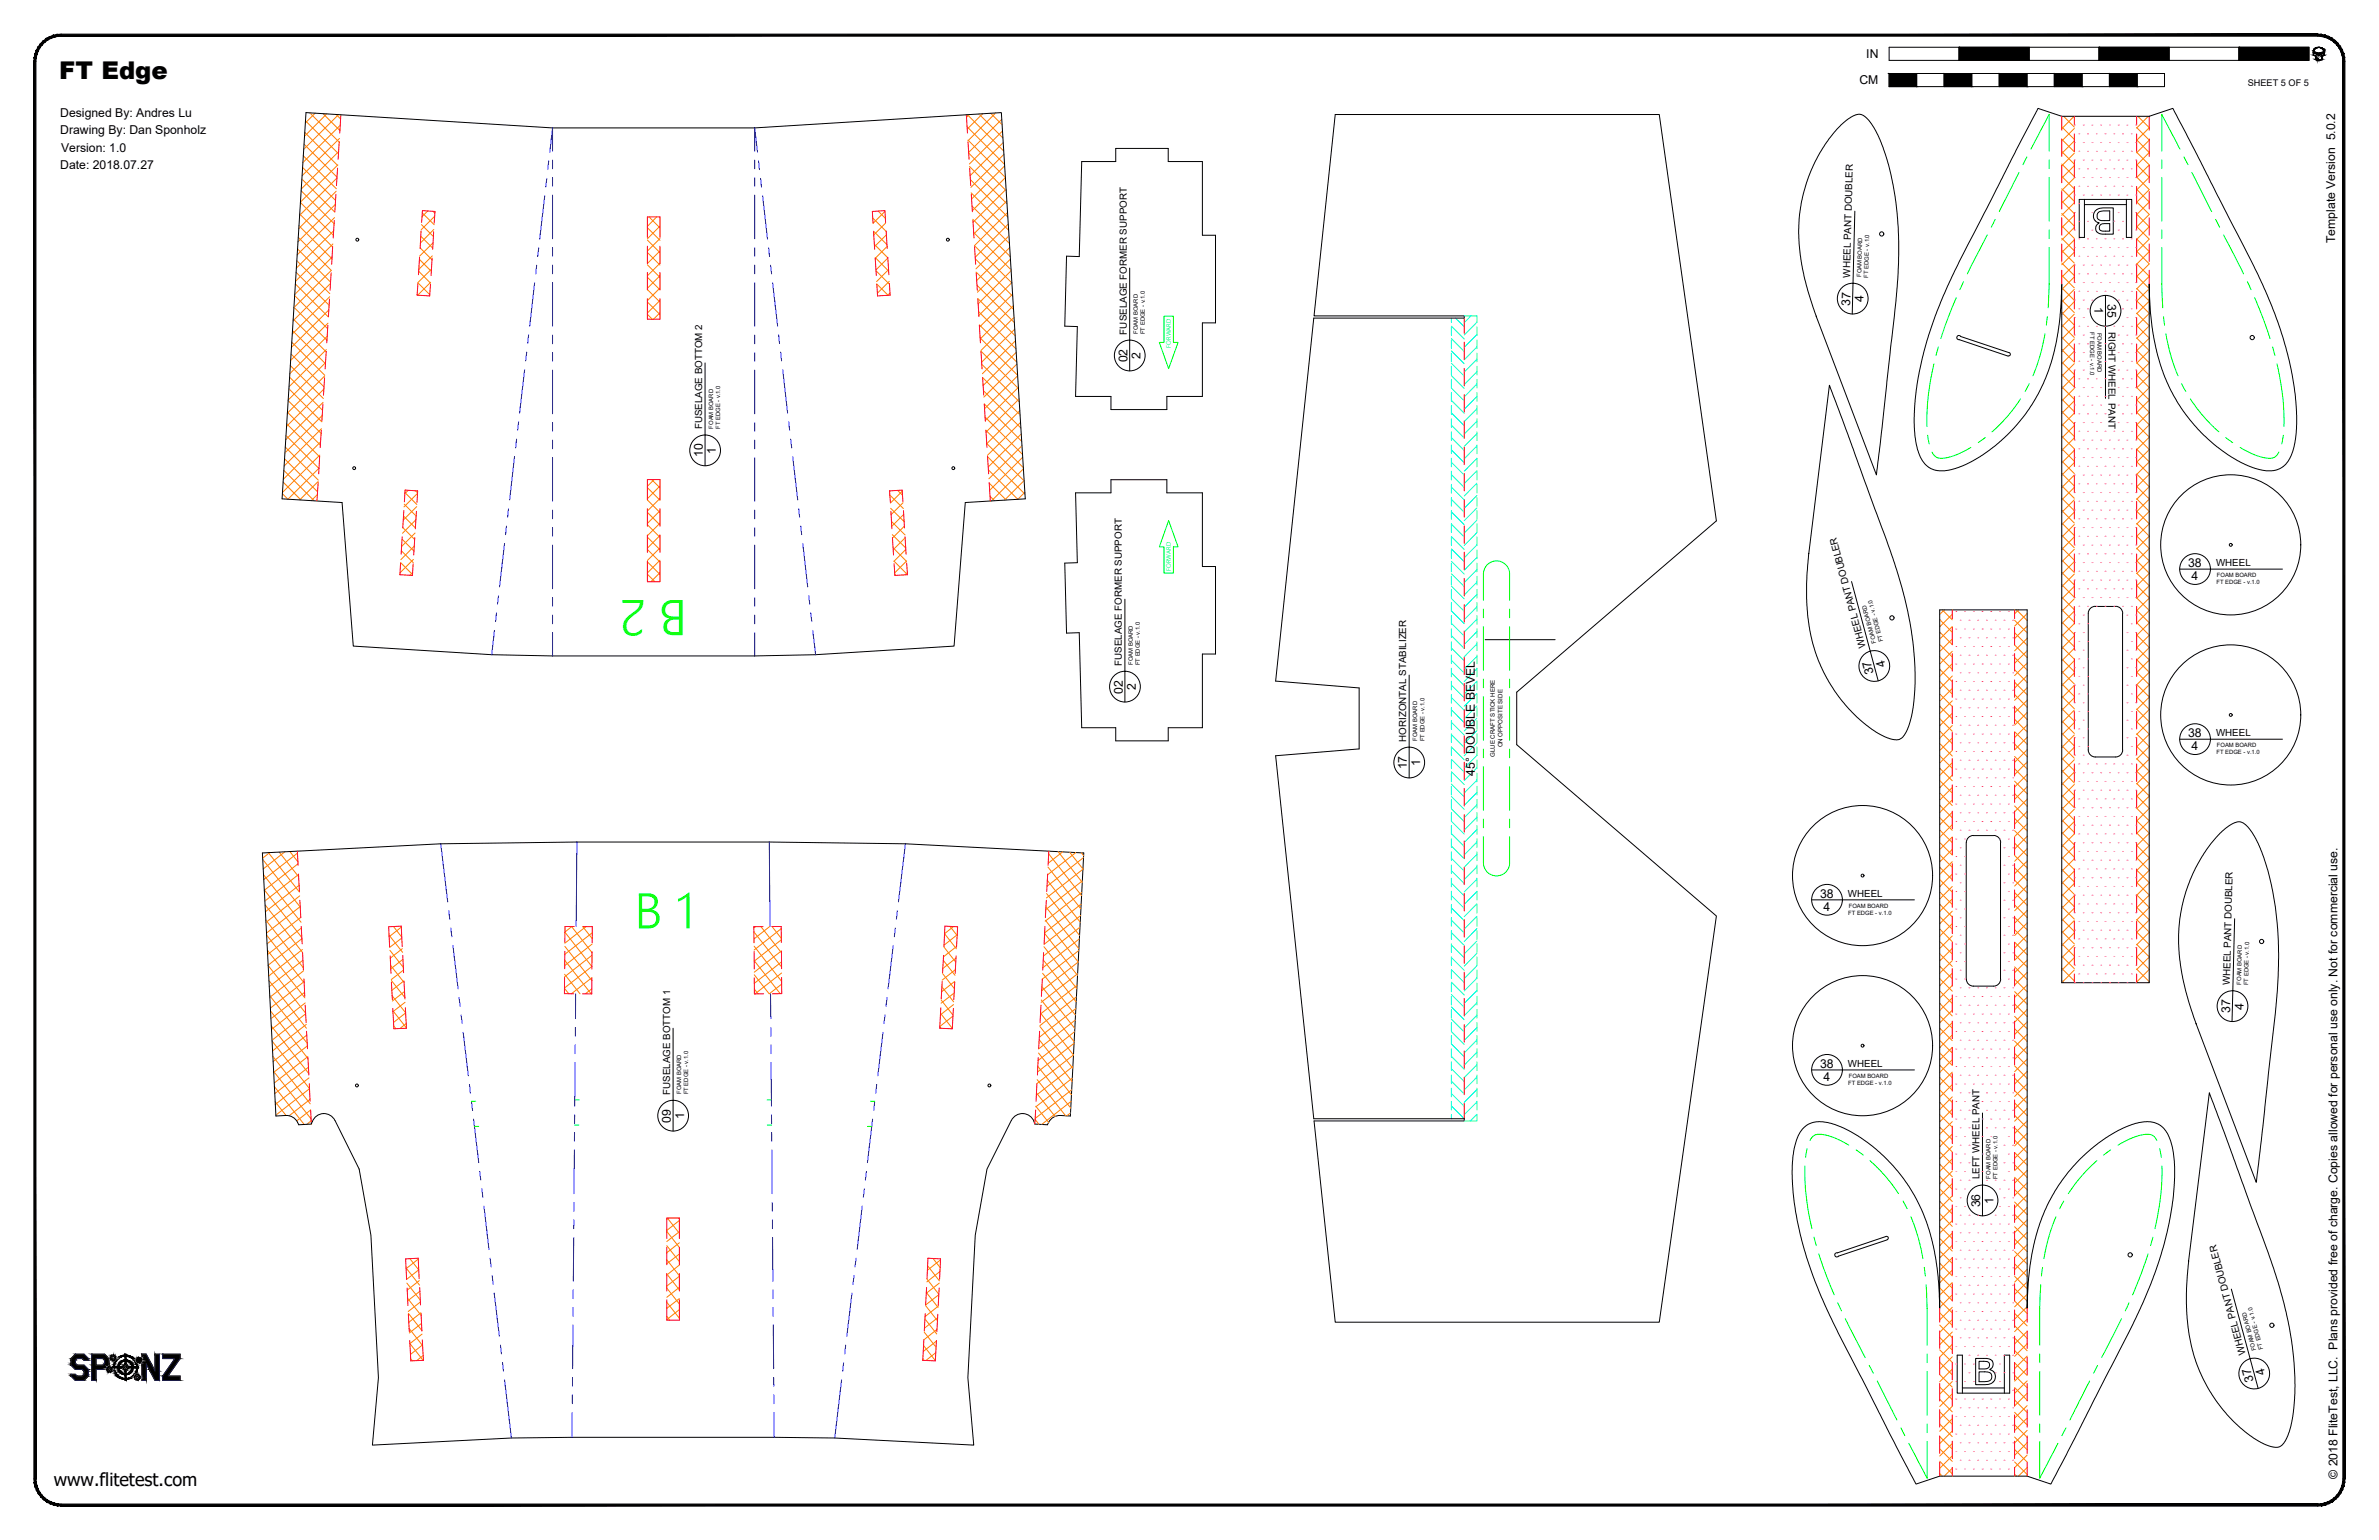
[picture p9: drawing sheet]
<svg xmlns="http://www.w3.org/2000/svg" width="864mm" height="559mm" viewBox="0 0 864 559" stroke-linecap="round" stroke-linejoin="round" font-family="sans-serif">
<defs><g id="words">
<g font-size="18.1" fill="#0f0">
<text x="249.5" y="217.7" transform="rotate(-180 249.5 217.7)">B 2</text>
<text x="230.3" y="336.9">B 1</text>
</g>
<text font-size="8.9" x="21.5" y="28.6">FT Edge</text>
<text font-size="6.6" x="19.5" y="539.1">www.flitetest.com</text>
<g font-size="4.4">
<text x="677.5" y="21.1">IN</text>
<text x="675" y="30.6">CM</text>
<text x="21.9" y="42.4">Designed By: Andres Lu</text>
<text x="21.9" y="48.8">Drawing By: Dan Sponholz</text>
<text x="22.2" y="55.1">Version: 1.0</text>
<text x="21.9" y="61.5">Date: 2018.07.27</text>
<text x="847.7" y="88.2" transform="rotate(-90 847.7 88.2)">Template Version 5.0.2</text>
<text x="671.7" y="110.9" transform="rotate(-88 671.7 110.9)">37</text>
<text x="676.4" y="109.7" transform="rotate(-89 676.4 109.7)">4</text>
<text x="760.3" y="111.6" transform="rotate(90 760.3 111.6)">1</text>
<text x="765.1" y="110.3" transform="rotate(90 765.1 110.3)">35</text>
<text x="409.3" y="131.5" transform="rotate(-90 409.3 131.5)">02</text>
<text x="414.1" y="130.3" transform="rotate(-90 414.1 130.3)">2</text>
<text x="255.2" y="165.9" transform="rotate(-90 255.2 165.9)">10</text>
<text x="259.9" y="164.7" transform="rotate(-90 259.9 164.7)">1</text>
<text x="794.3" y="205.7">38</text>
<text x="795.6" y="210.5">4</text>
<text x="680.3" y="244.3" transform="rotate(-105 680.3 244.3)">37</text>
<text x="684.5" y="241.8" transform="rotate(-105 684.5 241.8)">4</text>
<text x="407.6" y="251.7" transform="rotate(-90 407.6 251.7)">02</text>
<text x="412.3" y="250.4" transform="rotate(-90 412.3 250.4)">2</text>
<text x="794.3" y="267.4">38</text>
<text x="795.6" y="272.2">4</text>
<text x="510.7" y="279.2" transform="rotate(-90 510.7 279.2)">17</text>
<text x="515.5" y="278" transform="rotate(-90 515.5 278)">1</text>
<text x="535.4" y="281.5" transform="rotate(-90 535.4 281.5)">45° DOUBLE BEVEL</text>
<text x="660.7" y="325.7">38</text>
<text x="662" y="330.5">4</text>
<text x="809.6" y="367.5" transform="rotate(-89 809.6 367.5)">37</text>
<text x="814.4" y="366.5" transform="rotate(-88 814.4 366.5)">4</text>
<text x="660.7" y="387.4">38</text>
<text x="662" y="392.2">4</text>
<text x="243.5" y="407.3" transform="rotate(-90 243.5 407.3)">09</text>
<text x="248.3" y="406.1" transform="rotate(-90 248.3 406.1)">1</text>
<text x="723.6" y="436.9" transform="rotate(-90 723.6 436.9)">1</text>
<text x="718.9" y="438.1" transform="rotate(-90 718.9 438.1)">36</text>
<text x="818.1" y="501" transform="rotate(-105 818.1 501)">37</text>
<text x="822.4" y="498.6" transform="rotate(-105 822.4 498.6)">4</text>
<text x="848.5" y="536.6" transform="rotate(-90 848.5 536.6)">© 2018 FliteTest, LLC. Plans provided free of charge. Copies allowed for personal use only. Not for commercial use.</text>
</g>
<g font-size="3.5">
<text x="671.6" y="100.7" transform="rotate(-89 671.6 100.7)">WHEEL PANT DOUBLER</text>
<text x="409" y="121.4" transform="rotate(-90 409 121.4)">FUSELAGE FORMER SUPPORT</text>
<text x="765.4" y="120.4" transform="rotate(90 765.4 120.4)">RIGHT WHEEL PANT</text>
<text x="254.9" y="155.8" transform="rotate(-90 254.9 155.8)">FUSELAGE BOTTOM 2</text>
<text x="804.4" y="205.4">WHEEL</text>
<text x="677.3" y="234.6" transform="rotate(-105 677.3 234.6)">WHEEL PANT DOUBLER</text>
<text x="407.2" y="241.5" transform="rotate(-90 407.2 241.5)">FUSELAGE FORMER SUPPORT</text>
<text x="510.4" y="269.1" transform="rotate(-90 510.4 269.1)">HORIZONTAL STABILIZER</text>
<text x="804.4" y="267.1">WHEEL</text>
<text x="670.8" y="325.4">WHEEL</text>
<text x="809.5" y="357.5" transform="rotate(-89 809.5 357.5)">WHEEL PANT DOUBLER</text>
<text x="670.8" y="387.1">WHEEL</text>
<text x="243.2" y="397.3" transform="rotate(-90 243.2 397.3)">FUSELAGE BOTTOM 1</text>
<text x="718.6" y="428" transform="rotate(-90 718.6 428)">LEFT WHEEL PANT</text>
<text x="815.2" y="491.3" transform="rotate(-105 815.2 491.3)">WHEEL PANT DOUBLER</text>
</g>
<text font-size="3.3" x="816" y="31.1">SHEET 5 OF 5</text>
<g font-size="2.3" fill="#0f0">
<text x="425" y="126.1" transform="rotate(-90 425 126.1)">FORWARD</text>
<text x="425" y="207.2" transform="rotate(-90 425 207.2)">FORWARD</text>
</g>
<g font-size="2.2">
<text x="542.7" y="274.7" transform="rotate(-90 542.7 274.7)">GLUE CRAFT STICK HERE</text>
<text x="545.4" y="271.2" transform="rotate(-90 545.4 271.2)">ON OPPOSITE SIDE</text>
</g>
<g font-size="2.1">
<text x="678.5" y="88" transform="rotate(-89 678.5 88)">1.0</text>
<text x="675.7" y="100.5" transform="rotate(-89 675.7 100.5)">FOAM BOARD</text>
<text x="678.2" y="100.8" transform="rotate(-88 678.2 100.8)">FT EDGE - v.</text>
<text x="413" y="121.1" transform="rotate(-90 413 121.1)">FOAM BOARD</text>
<text x="415.6" y="121.2" transform="rotate(-90 415.6 121.2)">FT EDGE - v.1.0</text>
<text x="758.8" y="120.6" transform="rotate(90 758.8 120.6)">FT EDGE - v.1.0</text>
<text x="761.4" y="120.7" transform="rotate(90 761.4 120.7)">FOAM BOARD</text>
<text x="258.9" y="155.5" transform="rotate(-90 258.9 155.5)">FOAM BOARD</text>
<text x="261.5" y="155.7" transform="rotate(-90 261.5 155.7)">FT EDGE - v.1.0</text>
<text x="804.7" y="209.4">FOAM BOARD</text>
<text x="804.6" y="212">FT EDGE - v.1.0</text>
<text x="681.1" y="233.3" transform="rotate(-105 681.1 233.3)">FOAM BOARD</text>
<text x="683.6" y="232.8" transform="rotate(-105 683.6 232.8)">FT EDGE - v.1.0</text>
<text x="411.3" y="241.2" transform="rotate(-90 411.3 241.2)">FOAM BOARD</text>
<text x="413.8" y="241.4" transform="rotate(-90 413.8 241.4)">FT EDGE - v.1.0</text>
<text x="514.5" y="268.8" transform="rotate(-90 514.5 268.8)">FOAM BOARD</text>
<text x="517" y="269" transform="rotate(-90 517 269)">FT EDGE - v.1.0</text>
<text x="804.6" y="273.7">FT EDGE - v.1.0</text>
<text x="804.7" y="271.2">FOAM BOARD</text>
<text x="671.1" y="329.4">FOAM BOARD</text>
<text x="670.9" y="332">FT EDGE - v.1.0</text>
<text x="816.3" y="347.7" transform="rotate(-88 816.3 347.7)">- v.1.0</text>
<text x="813.5" y="357.3" transform="rotate(-89 813.5 357.3)">FOAM BOARD</text>
<text x="816.1" y="357.5" transform="rotate(-89 816.1 357.5)">FT EDGE</text>
<text x="670.9" y="393.7">FT EDGE - v.1.0</text>
<text x="671.1" y="391.2">FOAM BOARD</text>
<text x="247.3" y="396.9" transform="rotate(-90 247.3 396.9)">FOAM BOARD</text>
<text x="249.8" y="397.1" transform="rotate(-90 249.8 397.1)">FT EDGE - v.1.0</text>
<text x="722.6" y="427.7" transform="rotate(-90 722.6 427.7)">FOAM BOARD</text>
<text x="725.2" y="427.9" transform="rotate(-90 725.2 427.9)">FT EDGE - v.1.0</text>
<text x="819" y="490" transform="rotate(-105 819 490)">FOAM BOARD</text>
<text x="821.6" y="489.5" transform="rotate(-105 821.6 489.5)">FT EDGE - v.1.0</text>
</g>
</g></defs>
<!-- layer: 03 CREASE -->
<g fill="none" stroke="#00f" stroke-width=".36">
<path d="M199.2 58.4l-.4 3.1M200.6 54.9v-8.5l-1 8.8M200.6 58.1v3.1M274 54.9v-8.5l1 8.8M274 58.1v3.1M275.3 58.4l.4 3.1M197.8 71l-1.9 15.8M198.5 64.7l-.4 3.1M200.6 64.4v3.2M200.6 70.8v15.9M274 64.4v3.2M274 70.8v15.9"/>
<path d="M276.1 64.7l.3 3.1M276.8 71l1.8 15.8M194.8 96.2l-.3 3.2M195.6 89.9l-.4 3.2M200.6 89.8v3.2M200.6 96.2v3.2M274 89.8v3.2M274 96.2v3.2M279 89.9l.4 3.2M279.7 96.2l.4 3.2M194.1 102.6l-1.8 15.7M200.6 102.5v15.9"/>
<path d="M274 102.5v15.9M280.5 102.6l1.8 15.7M190.5 134.1l-1.9 15.8M191.2 127.8l-.4 3.2M191.9 121.5l-.4 3.2M200.6 121.6v3.2M200.6 127.9v3.2M200.6 134.3v15.9M274 121.6v3.2M274 127.9v3.2M274 134.3v15.9M282.6 121.5l.4 3.2"/>
<path d="M283.4 127.8l.3 3.2M284.1 134.1l1.8 15.8M187.5 159.3l-.3 3.2M188.3 153l-.4 3.2M200.6 153.3v3.2M200.6 159.7v3.2M274 153.3v3.2M274 159.7v3.2M286.3 153l.4 3.2M287 159.3l.4 3.2M186.8 165.6l-1.8 15.8M200.6 166v15.9"/>
<path d="M274 166v15.9M287.7 165.6l1.9 15.8M183.2 197.2l-1.9 15.8M183.9 190.9l-.4 3.1M184.6 184.6l-.3 3.1M200.6 185.1v3.2M200.6 191.4v3.2M200.6 197.8v15.9M274 185.1v3.2M274 191.4v3.2M274 197.8v15.9M289.9 184.6l.4 3.1"/>
<path d="M290.7 190.9l.3 3.1M291.4 197.2l1.8 15.8M181 216.1l-.4 3.2M200.6 216.8v3.2M274 216.8v3.2M293.6 216.1l.3 3.2M179.5 228.7l-1 8.9M180.2 222.4l-.3 3.2M200.6 223.2v3.2M200.6 229.5v8.5M274 223.2v3.2M274 229.5v8.5"/>
<path d="M294.3 222.4l.4 3.2M295 228.7l1.1 8.9M160 306.2l2.5 21.1M209.4 305.5l-.2 30.7M279.3 305.5l.2 30.7M328.7 306.2l-2.6 21.1M162.9 330.4l.4 3.2M163.7 336.7l.3 3.2M325 336.7l-.3 3.2M325.7 330.4l-.3 3.2M164.4 343l1.9 15.8M324.3 343l-1.9 15.8"/>
<path d="M166.6 362l.4 3.1M167.4 368.3l.4 3.1M168.1 374.6l1.9 15.8M208.8 379.2v3.1M208.9 372.8v3.2M209 360.6l-.1 9M279.7 360.6l.1 9M279.8 372.8l.1 3.2M279.9 379.2v3.1M320.5 374.6l-1.8 15.8M321.3 368.3l-.4 3.1M322 362l-.4 3.1"/>
<path d="M170.4 393.5l.4 3.2M171.2 399.8l.4 3.2M208.8 385.5l-.2 15.9M279.9 385.5l.2 15.9M317.5 399.8l-.3 3.2M318.3 393.5l-.4 3.2M171.9 406.1l1.9 15.8M208.5 417.3l-.1 15.8M208.6 410.9l-.1 3.2M208.6 404.6v3.1M280.1 404.6v3.1M280.1 410.9l.1 3.2"/>
<path d="M280.2 417.3l.1 15.8M316.8 406.1l-1.9 15.8M174.1 425l.4 3.2M174.9 431.3l.4 3.2M175.7 437.6l1.8 15.8M208.4 436.3l-.1 3.2M280.4 436.3v3.2M313 437.6l-1.8 15.8M313.8 431.3l-.4 3.2M314.5 425l-.4 3.2M177.9 456.6l.4 3.1M208.3 449l-.2 15.9"/>
<path d="M208.3 442.7v3.1M280.4 442.7v3.1M280.5 449l.1 15.9M310.8 456.6l-.4 3.1M178.6 462.9l.4 3.1M179.4 469.2l1.9 15.7M208 474.4v3.2M208.1 468.1v3.1M280.6 468.1v3.1M280.7 474.4v3.2M309.3 469.2l-1.9 15.7M310 462.9l-.4 3.1"/>
<path d="M181.7 488.1l.3 3.2M182.4 494.4l.4 3.2M207.8 499.8v3.2M208 480.8l-.1 15.8M280.7 480.8l.1 15.8M280.8 499.8l.1 3.2M306.2 494.4l-.3 3.2M307 488.1l-.4 3.2M183.2 500.7l2.4 21.1M207.7 512.5v9M207.8 506.2v3.1M280.9 506.2v3.1"/>
<path d="M280.9 512.5l.1 9M305.5 500.7l-2.5 21.1"/>
</g>
<!-- layer: 06 CAVITY -->
<g fill="none" stroke="#ff7f00" stroke-width=".36">
<path d="M110.1 56.5l12 12M110.3 52.3l12 12M110.6 48.1l12 12M110.9 43.8l12 12M112.5 41l10.6 10.6M114.4 41.1l-3.6 3.5M117.3 41.3l6.1 6.1M118.6 41.3l-8.1 8.1M122 41.6l1.6 1.5M122.6 59.8l-13.6 13.6M122.9 41.6l-12.7 12.6M122.9 55l-13.6 13.6"/>
<path d="M123.2 50.2l-13.6 13.6M123.5 45.4l-13.6 13.6M351.1 46l13.5 13.6M351.1 41.6l13.2 13.2M351.4 50.8l13.5 13.6M351.7 55.6l13.5 13.6M351.9 41.6l-1.1 1M355.4 41.4l8.6 8.6M356.7 41.3l-5.6 5.5M359.6 41.1l4.1 4.1M361.5 41l-10.1 10.1M363.6 43.3l-12 12"/>
<path d="M363.9 47.6l-12 11.9M364.1 51.8l-11.9 11.9M364.4 56l-12 12M748.4 55l4.6 4.6M748.4 46l4.6 4.6M748.4 59.5l4.6 4.6M748.4 50.5l4.6 4.6M749.1 42.2l3.9 3.9M752.9 42.2l-4.5 4.5M753 46.6l-4.6 4.6M753 51.1l-4.6 4.6M753 55.6l-4.6 4.6"/>
<path d="M775.6 50.7l4.6 4.6-4.6 4.7M775.6 59.7l4.6 4.6-4.6 4.6M775.6 55.2l4.6 4.6M775.6 46.3l4.6 4.5M776.1 42.2l4.1 4.1M779.8 42.2l-4.2 4.3M780.2 46.4l-4.6 4.5M780.2 50.9l-4.6 4.5M780.2 59.9l-4.6 4.5M108.8 77.7l12 11.9M109 73.5l12.1 11.9M109.3 69.2l12 12"/>
<path d="M109.6 65l11.9 12M109.8 60.8l12 11.9M121.4 79l-13.5 13.5M121.7 74.1l-13.5 13.6M122 69.4l-13.6 13.5M122.3 64.6l-13.6 13.6M153.3 77.3l4.3 4.2M155.3 76.5l-2.1 2.1M157.2 76.7l.7 .6M157.8 78.5l-4.9 4.9M235.6 78.7l4 4M238.4 78.7l-3.4 3.4"/>
<path d="M316.8 76.7l-.1 .1M316.8 79.1l4.9 4.9M318.8 76.6l2.6 2.6M321.2 76.7l-4.3 4.3M351.9 60.4l13.6 13.6M352.2 65.2l13.6 13.6M352.5 70l13.6 13.5M352.8 74.7l13.6 13.6M353.1 79.6l13.6 13.5M364.7 60.2l-12 12M364.9 64.5l-11.9 11.9M365.2 68.7l-12 11.9"/>
<path d="M365.5 72.9l-12 12M365.7 77.1l-12 12 13.6 13.6M748.4 64l4.6 4.5M748.4 77.5l4.6 4.5M748.4 73l4.6 4.5M748.4 68.5l4.6 4.6M753 73.6l-4.6 4.5M753 78.1l-4.6 4.5M753 60.1l-4.6 4.6M753 64.6l-4.6 4.5M753 69.1l-4.6 4.6M775.6 68.7l4.6 4.6-4.6 4.6"/>
<path d="M775.6 73.2l4.6 4.6-4.6 4.6M775.6 77.7l4.6 4.6-4.6 4.6M775.6 64.2l4.6 4.6M780.2 68.8l-4.6 4.6M107.5 98.8l12 12M107.8 94.6l11.9 11.9M108 90.3l12 12M108.3 86.1l12 12-13.6 13.6M108.5 81.9l12 12M120.6 93.3l-13.6 13.6M120.9 88.5l-13.6 13.6M121.2 83.7l-13.6 13.6"/>
<path d="M152 98.4l4.3 4.3M152.3 94.1l4.3 4.4M152.5 89.9l4.3 4.3M152.8 85.7l4.3 4.3M153 81.5l4.3 4.3M156.6 97.7l-4.9 4.8M156.9 92.9l-4.9 4.9M157.2 88.1l-4.9 4.9M157.5 83.3l-4.9 4.9M235 96.1l4.6 4.5M235 91.6l4.6 4.6M235 87.1l4.6 4.6"/>
<path d="M235 82.6l4.6 4.6M239.6 82l-4.6 4.7M239.6 86.6l-4.6 4.5M239.6 91.1l-4.6 4.5M239.6 95.5l-4.6 4.6M317.1 83.9l4.9 4.9M317.4 88.7l4.9 4.8M317.7 93.4l4.9 5M318 98.3l4.9 4.8M321.5 80.9l-4.3 4.4M321.8 85.2l-4.3 4.3M322 89.4l-4.3 4.3"/>
<path d="M322.3 93.6l-4.3 4.4M322.5 97.9l-4.3 4.3M353.4 84.3l13.6 13.6M354 93.9l13.6 13.6M354.3 98.7l13.6 13.6M366 81.3l-12 12M366.2 85.6l-11.9 12M366.5 89.8l-12 12M366.8 94l-12 12M367 98.3l-11.9 12M748.4 99.9l4.6 4.6M748.4 95.4l4.6 4.6"/>
<path d="M748.4 90.9l4.6 4.6M748.4 86.5l4.6 4.5M748.4 81.9l4.6 4.6M753 87l-4.6 4.6M753 96l-4.6 4.6M753 82.5l-4.6 4.6M753 91.5l-4.6 4.6M775.6 82.2l4.6 4.6-4.6 4.6M775.6 86.7l4.6 4.6-4.6 4.6M775.6 91.2l4.6 4.6-4.6 4.5M775.6 95.7l4.6 4.6-4.6 4.6M106.2 119.9l11.9 12"/>
<path d="M106.4 115.7l12 12M106.7 111.5l12 12M107 107.2l11.9 12M107.2 103l12 12M119.1 117.3l-13.6 13.5M119.4 112.4l-13.6 13.6M119.7 107.7l-13.6 13.5M120 102.9l-13.6 13.6M151.5 106.8l.2 .3M151.7 102.6l4.3 4.3M156 107.2l-.1 .2M156.3 102.4l-4.7 4.7"/>
<path d="M235 114l1.7 1.8M235 109.6l4.6 4.5M235 105.1l4.6 4.5M235 100.6l4.6 4.6M239.6 100l-4.6 4.6M239.6 104.5l-4.6 4.6M239.6 109l-4.6 4.6M239.6 113.5l-2.4 2.3M318.3 103l4.1 4.1M322.8 102.1l-4.3 4.3M323.1 106.3l-.9 .8M354.6 103.5l13.6 13.6"/>
<path d="M354.9 108.3l13.6 13.5M355.2 113l13.6 13.6M355.5 117.9l13.6 13.5M367.3 102.5l-12 12M367.6 106.7l-12 12M367.8 111l-11.9 12M368.1 115.2l-12 12M368.4 119.4l-12 12M748.4 117.9l4.6 4.6M748.4 113.4l4.6 4.6M748.4 108.9l4.6 4.5M748.4 104.4l4.6 4.6"/>
<path d="M753 105l-4.6 4.6M753 114l-4.6 4.6M753 100.5l-4.6 4.6M753 109.5l-4.6 4.6M753 118.5l-4.6 4.6M775.6 100.1l4.6 4.7-4.6 4.5M775.6 104.7l4.6 4.6-4.6 4.5M775.6 109.1l4.6 4.6-4.6 4.6M775.6 118.1l4.6 4.6-4.6 4.6M775.6 113.6l4.6 4.6M780.2 118.3l-4.6 4.5M105.1 136.9l12 12"/>
<path d="M105.4 132.6l12 12M105.6 128.4l12 12M105.9 124.2l12 12M117.9 136.4l-13.6 13.6M118.2 131.6l-13.6 13.6M118.5 126.8l-13.6 13.6M118.8 122l-13.6 13.6M355.8 122.6l13.6 13.6M356.1 127.4l13.6 13.6M356.4 132.2l13.6 13.5M356.7 137l13.6 13.5M368.6 123.7l-12 11.9"/>
<path d="M368.9 127.9l-12 12M369.2 132.1l-12 12M369.4 136.4l-12 11.9M748.4 131.4l4.6 4.5M748.4 122.4l4.6 4.5M748.4 135.8l4.6 4.6M748.4 126.8l4.6 4.6M753 123l-4.6 4.5M753 131.9l-4.6 4.6M753 127.4l-4.6 4.6M753 136.4l-4.6 4.6M775.6 127.1l4.6 4.6-4.6 4.6"/>
<path d="M775.6 136.1l4.6 4.6-4.6 4.5M775.6 131.6l4.6 4.6M775.6 122.6l4.6 4.6M780.2 127.2l-4.6 4.6M780.2 136.2l-4.6 4.6M103.8 158l12 12M104.1 153.8l11.9 12M104.3 149.6l12 11.9M104.6 145.3l12 12M104.9 141.1l11.9 12M116.7 155.6l-13.6 13.5M117 150.7l-13.6 13.6"/>
<path d="M117.3 146l-13.6 13.5M117.6 141.2l-13.6 13.6M357 141.8l13.6 13.5M357.3 146.6l13.6 13.5M357.6 151.3l13.6 13.6M357.9 156.2l13.6 13.5M369.7 140.6l-12 11.9M369.9 144.8l-12 12M370.2 149l-12 12M370.4 153.3l-12 11.9M370.7 157.5l-12 12M748.4 158.3l4.6 4.6"/>
<path d="M748.4 149.3l4.6 4.6M748.4 140.3l4.6 4.6M748.4 153.8l4.6 4.6M748.4 144.8l4.6 4.6M753 140.9l-4.6 4.6M753 145.4l-4.6 4.6M753 149.9l-4.6 4.6M753 154.4l-4.6 4.6M753 158.9l-4.6 4.5M775.6 145l4.6 4.7-4.6 4.5M775.6 158.5l4.6 4.6M775.6 154l4.6 4.6"/>
<path d="M775.6 149.6l4.6 4.5M775.6 140.6l4.6 4.5M780.2 145.2l-4.6 4.6M780.2 154.2l-4.6 4.5M780.2 158.6l-4.6 4.6M102.5 179.1l2 2M102.7 174.9l6.5 6.5M103 170.7l11.1 11M103.3 166.5l11.9 11.9M103.5 162.2l12 12M115.2 179.5l-2.2 2.2M115.5 174.7l-6.7 6.7"/>
<path d="M115.8 169.9l-11.2 11.2M116.1 165.1l-13.6 13.6M116.4 160.3l-13.6 13.6M147 178.7l4.3 4.3M148.2 177.9l-1.3 1.2M150.8 178.1l.8 .7M151.6 179l-4.9 4.9M235 176.9l4.6 4.6M236.5 174l3.1 3M237.4 174l-2.4 2.4M239.6 176.3l-4.6 4.7M323 179.6l4.9 4.9"/>
<path d="M323.1 178.1l-.2 .2M325.8 177.9l1.8 1.8M327.5 178.2l-4.3 4.3M358.2 160.9l13.5 13.5-7 7.1M358.5 165.7l13.5 13.6M358.8 170.5l10.7 10.7M359.1 175.3l6.1 6.1M371 161.7l-12 12M371.2 165.9l-12 12M371.5 170.1l-11.6 11.7M372 178.6l-2.5 2.6M748.4 176.2l4.6 4.6"/>
<path d="M748.4 167.3l4.6 4.5M748.4 171.8l4.6 4.5M748.4 162.8l4.6 4.6M753 163.4l-4.6 4.6M753 167.9l-4.6 4.5M753 172.4l-4.6 4.5M753 176.8l-4.6 4.6M775.6 172l4.6 4.6-4.6 4.6M775.6 176.5l4.6 4.6M775.6 167.5l4.6 4.6M775.6 163l4.6 4.6M780.2 163.2l-4.6 4.5"/>
<path d="M780.2 167.6l-4.6 4.6M780.2 172.1l-4.6 4.6M145.7 199.9l4.3 4.3M146 195.6l4.3 4.4M146.2 191.4l4.3 4.3M146.5 187.2l4.3 4.3M146.7 182.9l4.4 4.4M150.4 198.2l-4.9 4.9M150.7 193.4l-4.9 4.9M151 188.6l-4.9 4.9M151.3 183.8l-4.9 4.9M235 199.4l4.6 4.5"/>
<path d="M235 194.9l4.6 4.6M235 190.4l4.6 4.6M235 185.9l4.6 4.6M235 181.4l4.6 4.6M239.6 180.9l-4.6 4.5M239.6 185.3l-4.6 4.6M239.6 189.8l-4.6 4.6M239.6 194.3l-4.6 4.6M239.6 198.8l-4.6 4.6M323.3 184.4l4.9 4.9M323.6 189.2l4.9 4.9M323.9 194l4.9 4.9"/>
<path d="M324.2 198.8l4.9 4.9M327.8 182.4l-4.3 4.4M328 186.7l-4.3 4.3M328.3 190.9l-4.3 4.3M328.6 195.2l-4.3 4.3M328.8 199.4l-4.3 4.3M359.4 180.1l1.6 1.6M748.4 198.7l4.6 4.6M748.4 194.2l4.6 4.6M748.4 189.7l4.6 4.6M748.4 185.2l4.6 4.6M748.4 180.8l4.6 4.5"/>
<path d="M753 181.4l-4.6 4.5M753 185.8l-4.6 4.6M753 190.3l-4.6 4.6M753 194.8l-4.6 4.6M753 199.3l-4.6 4.6M775.6 181l4.6 4.6-4.6 4.6M775.6 189.9l4.6 4.7-4.6 4.6M775.6 198.9l4.6 4.6-4.6 4.6M775.6 194.5l4.6 4.5M775.6 185.5l4.6 4.5M780.2 181.1l-4.6 4.6M780.2 190.1l-4.6 4.6"/>
<path d="M780.2 199.1l-4.6 4.5M145.2 208.3l.2 .2M145.4 204.1l4.3 4.3M149.8 207.8l-1 .9M150.1 203l-4.9 4.9M235 208.3l2.7 2.8M235 203.9l4.6 4.5M239.6 203.3l-4.6 4.6M239.6 207.8l-3.3 3.3M324.5 203.6l4.9 4.8M324.8 208.3l.5 .5M329.1 203.6l-4.3 4.3"/>
<path d="M329.4 207.8l-.8 .8M748.4 216.7l4.6 4.5M748.4 212.2l4.6 4.5M748.4 207.7l4.6 4.6M748.4 203.2l4.6 4.6M753 208.3l-4.6 4.6M753 217.3l-4.6 4.5M753 203.8l-4.6 4.5M753 212.8l-4.6 4.5M775.6 203.4l4.6 4.6-4.6 4.6M775.6 208l4.6 4.6-4.6 4.5M775.6 212.4l4.6 4.6-4.6 4.6"/>
<path d="M775.6 216.9l4.6 4.6-4.6 4.6M704.1 238.3l4.6 4.6M704.1 233.8l4.6 4.6M704.1 229.3l4.6 4.6M704.1 224.8l4.6 4.6M705.1 221.3l3.6 3.6M705.8 221.3l-1.7 1.6M708.7 222.9l-4.6 4.5M708.7 227.3l-4.6 4.6M708.7 231.9l-4.6 4.5M708.7 236.3l-4.6 4.6M731.3 238.6l4.6 4.5"/>
<path d="M731.3 234l4.6 4.6M731.3 229.6l4.6 4.5M731.3 225.1l4.6 4.5M732 221.3l3.9 3.9M732.8 221.3l-1.5 1.4M735.9 222.6l-4.6 4.6M735.9 231.6l-4.6 4.6M735.9 227.1l-4.6 4.6M735.9 236.1l-4.6 4.6M748.4 239.1l4.6 4.6M748.4 234.6l4.6 4.6M748.4 230.1l4.6 4.6"/>
<path d="M748.4 225.7l4.6 4.5M748.4 221.1l4.6 4.6M753 226.3l-4.6 4.5M753 235.2l-4.6 4.6M753 221.7l-4.6 4.6M753 230.7l-4.6 4.6M753 239.7l-4.6 4.6M775.6 221.4l4.6 4.6-4.6 4.6M775.6 225.9l4.6 4.6-4.6 4.6M775.6 230.4l4.6 4.6-4.6 4.6M775.6 234.9l4.6 4.6-4.6 4.6M775.6 239.4l4.6 4.6-4.6 4.5"/>
<path d="M704.1 256.3l4.6 4.5M704.1 251.8l4.6 4.6M704.1 247.3l4.6 4.6M704.1 242.8l4.6 4.6M708.7 240.8l-4.6 4.6M708.7 245.3l-4.6 4.6M708.7 249.8l-4.6 4.6M708.7 254.3l-4.6 4.6M708.7 258.8l-4.6 4.6M731.3 256.5l4.6 4.6M731.3 247.5l4.6 4.6M731.3 252l4.6 4.6"/>
<path d="M731.3 243l4.6 4.6M735.9 240.6l-4.6 4.6M735.9 245.1l-4.6 4.6M735.9 249.6l-4.6 4.5M735.9 254.1l-4.6 4.6M735.9 258.6l-4.6 4.5M748.4 252.6l4.6 4.6M748.4 243.6l4.6 4.6M748.4 257.1l4.6 4.6M748.4 248.1l4.6 4.6M753 244.2l-4.6 4.6M753 253.2l-4.6 4.6"/>
<path d="M753 248.7l-4.6 4.6M753 257.7l-4.6 4.6M775.6 248.3l4.6 4.6-4.6 4.6M775.6 257.3l4.6 4.6-4.6 4.6M775.6 252.8l4.6 4.6M775.6 243.9l4.6 4.5M780.2 248.5l-4.6 4.5M780.2 257.5l-4.6 4.5M704.1 278.7l4.6 4.6M704.1 274.2l4.6 4.6M704.1 269.8l4.6 4.5M704.1 265.3l4.6 4.5"/>
<path d="M704.1 260.8l4.6 4.6M708.7 263.3l-4.6 4.6M708.7 267.8l-4.6 4.5M708.7 272.3l-4.6 4.6M708.7 276.8l-4.6 4.5M731.3 265.5l4.6 4.6M731.3 278.9l4.6 4.7M731.3 274.5l4.6 4.5M731.3 270l4.6 4.6M731.3 261l4.6 4.6M735.9 263.1l-4.6 4.5M735.9 267.5l-4.6 4.6"/>
<path d="M735.9 272l-4.6 4.6M735.9 276.5l-4.6 4.6M748.4 279.5l4.6 4.6M748.4 270.6l4.6 4.5M748.4 261.6l4.6 4.5M748.4 275.1l4.6 4.5M748.4 266l4.6 4.7M753 262.2l-4.6 4.5M753 266.7l-4.6 4.6M753 271.2l-4.6 4.5M753 275.7l-4.6 4.5M775.6 266.3l4.6 4.6-4.6 4.6"/>
<path d="M775.6 275.3l4.6 4.6-4.6 4.6M775.6 279.8l4.6 4.6M775.6 270.8l4.6 4.6M775.6 261.8l4.6 4.6M780.2 266.4l-4.6 4.6M780.2 275.4l-4.6 4.6M704.1 296.7l4.6 4.6M704.1 292.2l4.6 4.6M704.1 287.7l4.6 4.6M704.1 283.2l4.6 4.6M708.7 281.3l-4.6 4.5M708.7 285.7l-4.6 4.6"/>
<path d="M708.7 290.3l-4.6 4.5M708.7 294.7l-4.6 4.6M708.7 299.2l-4.6 4.6M731.3 297l4.6 4.5M731.3 292.4l4.6 4.6M731.3 288l4.6 4.5M731.3 283.5l4.6 4.5M735.9 281l-4.6 4.6M735.9 285.5l-4.6 4.6M735.9 290l-4.6 4.6M735.9 294.5l-4.6 4.5M735.9 299l-4.6 4.6"/>
<path d="M748.4 288.5l4.6 4.6M748.4 297.5l4.6 4.6M748.4 293l4.6 4.6M748.4 284.1l4.6 4.5M753 284.6l-4.6 4.6M753 289.1l-4.6 4.6M753 293.6l-4.6 4.6M753 298.1l-4.6 4.6M753 280.1l-4.6 4.6M775.6 293.2l4.6 4.6-4.6 4.7M775.6 297.7l4.6 4.6M775.6 288.8l4.6 4.5"/>
<path d="M775.6 284.3l4.6 4.5M780.2 284.4l-4.6 4.6M780.2 288.9l-4.6 4.5M780.2 293.4l-4.6 4.5M95.4 311.9l13.6 17.3M95.7 317.4l13.6 17.3M97.4 309.4l11.3 14.3M97.9 309.4l-2.5 2M101.4 309.2l7 9M103.4 309.1l-7.8 6.2M105.2 309l3 3.7M108 309.6l-12.3 9.6"/>
<path d="M108.2 313.4l-12.3 9.6M108.4 317.3l-12.3 9.7M380.2 319.4l11.9 15.2M380.4 314.6l12 15.2M380.7 309.8l11.9 15.2M380.9 308.9l-.2 .1M384.1 309l8.8 11.2M385.7 309.1l-5.2 4.1M388.3 309.3l4.8 6M390.5 309.4l-10.2 8M392.5 309.5l.9 1M392.9 319.6l-13.3 10.4"/>
<path d="M393.1 315.4l-13.2 10.4M393.3 311.2l-13.2 10.4M704.1 319.1l4.6 4.6M704.1 314.7l4.6 4.5M704.1 310.1l4.6 4.6M704.1 305.7l4.6 4.5M704.1 301.2l4.6 4.5M708.7 303.7l-4.6 4.6M708.7 308.2l-4.6 4.6M708.7 312.7l-4.6 4.5M708.7 317.2l-4.6 4.6M731.3 319.4l4.6 4.5"/>
<path d="M731.3 314.9l4.6 4.6M731.3 310.4l4.6 4.6M731.3 305.9l4.6 4.6M731.3 301.4l4.6 4.6M735.9 308l-4.6 4.5M735.9 316.9l-4.6 4.6M735.9 303.5l-4.6 4.6M735.9 312.4l-4.6 4.6M748.4 320l4.6 4.5M748.4 315.5l4.6 4.5M748.4 311l4.6 4.6M748.4 306.5l4.6 4.5"/>
<path d="M748.4 302l4.6 4.6M753 302.6l-4.6 4.6M753 307.1l-4.6 4.5M753 316.1l-4.6 4.5M753 311.6l-4.6 4.6M775.6 302.2l4.6 4.6-4.6 4.6M775.6 311.2l4.6 4.6-4.6 4.6M775.6 315.7l4.6 4.6M775.6 306.7l4.6 4.6M780.2 302.4l-4.6 4.5M780.2 311.3l-4.6 4.6M95.9 322.9l13.6 17.3"/>
<path d="M96.2 328.4l13.6 17.2M96.5 333.9l13.6 17.2M96.8 339.3l13.6 17.3M108.6 321.2l-12.3 9.6M108.8 325.1l-12.3 9.6M109 329l-12.3 9.6M109.2 332.9l-12.3 9.6M109.4 336.7l-12.3 9.7M141.2 339.3l5 6.3M142.8 336.2l3.1 3.9M145.7 336.4l-4.5 3.5M205.1 338.3l9.8 12.4"/>
<path d="M207.5 336.2l7.4 9.5M207.6 336.2l-2.5 2M211.5 336.2l3.5 4.4M212.7 336.2l-7.7 6M215 338.5l-10 7.8M273.7 338.2l10 12.7M274.3 336.2l-.6 .5M276.2 336.2l7.5 9.5M279.4 336.2l-5.7 4.5M280.3 336.2l3.3 4.3M283.6 337l-9.8 7.7M342.9 338.8l4.3 5.5"/>
<path d="M344.8 336.1l2.6 3.3M346.1 336.2l-3.2 2.6M347.4 339.2l-4.7 3.8M379.2 338.7l11.9 15.2M379.5 333.9l11.9 15.1M379.7 329.1l11.9 15.1M379.9 324.2l12 15.2M392 336.4l-13.2 10.5M392.3 332.2l-13.3 10.5M392.5 328.1l-13.3 10.4M392.7 323.8l-13.3 10.5M704.1 337.1l4.6 4.6"/>
<path d="M704.1 332.6l4.6 4.6M704.1 328.1l4.6 4.6M704.1 323.6l4.6 4.6M708.7 321.7l-4.6 4.5M708.7 326.2l-4.6 4.5M708.7 330.6l-4.6 4.6M708.7 335.2l-4.6 4.5M708.7 339.6l-4.6 4.6M731.3 332.9l4.6 4.5M731.3 337.3l4.6 4.6M731.3 328.4l4.6 4.5M731.3 323.9l4.6 4.6"/>
<path d="M735.9 325.9l-4.6 4.6M735.9 334.9l-4.6 4.6M735.9 321.4l-4.6 4.6M735.9 330.4l-4.6 4.6M735.9 339.4l-4.6 4.6M748.4 337.9l4.6 4.6M748.4 333.4l4.6 4.6M748.4 329l4.6 4.5M748.4 324.4l4.6 4.6M753 329.5l-4.6 4.6M753 338.5l-4.6 4.6M753 320.6l-4.6 4.5"/>
<path d="M753 325l-4.6 4.6M753 334l-4.6 4.6M775.6 320.2l4.6 4.6-4.6 4.6M775.6 329.2l4.6 4.6-4.6 4.6M775.6 333.7l4.6 4.6-4.6 4.5M775.6 338.2l4.6 4.6-4.6 4.6M775.6 324.7l4.6 4.5M780.2 320.3l-4.6 4.6M780.2 329.3l-4.6 4.6M97.1 344.8l13.6 17.3M97.3 350.3l13.6 17.3M97.6 355.8l13.6 17.3"/>
<path d="M109.6 340.6l-12.3 9.6M109.8 344.5l-12.3 9.7M110 348.4l-12.3 9.6M110.2 352.3l-12.3 9.6M110.4 356.2l-12.3 9.6M141.5 344.8l4.9 6.2M141.8 350.3l4.9 6.2M142.1 355.8l4.9 6.2M145.9 340.4l-4.5 3.4M146.1 344.2l-4.5 3.5M146.3 348.1l-4.5 3.5M146.5 352l-4.5 3.4"/>
<path d="M146.7 355.9l-4.5 3.5M146.8 359.8l-4.4 3.4M204.9 358.6l1.6 2M204.9 353.5l5.6 7.1M205 348.4l9.6 12.3M205 343.4l9.9 12.4M214.8 358.8l-2.3 1.8M214.9 350.7l-10 7.8M214.9 354.7l-7.5 5.9M214.9 346.6l-10 7.9M215 342.5l-10 7.9M273.8 348.5l9.4 12.1"/>
<path d="M273.8 343.3l9.9 12.8M273.8 353.7l5.5 6.9 4.5-3.5M273.9 358.9l1.3 1.8M283.6 341l-9.8 7.7M283.7 345l-9.9 7.8M283.7 349l-9.8 7.8M283.7 353.1l-9.6 7.6M341.9 358.1l4.3 5.4M342.2 353.3l4.2 5.4M342.4 348.4l4.3 5.5M342.7 343.6l4.2 5.5M346.6 356.1l-4.8 3.8"/>
<path d="M346.8 351.9l-4.8 3.7M347 347.7l-4.7 3.7M347.2 343.4l-4.7 3.8M378.2 358l11.9 15.2M378.5 353.2l11.9 15.1M378.7 348.3l11.9 15.2M379 343.5l11.9 15.2M391 357.5l-13.3 10.4M391.2 353.3l-13.3 10.4M391.4 349.1l-13.3 10.4M391.6 344.9l-13.3 10.4M391.8 340.7l-13.2 10.4"/>
<path d="M704.1 359.6l4.6 4.5M704.1 355.1l4.6 4.6M704.1 350.6l4.6 4.5M704.1 346.1l4.6 4.6M704.1 341.6l4.6 4.6M708.7 344.1l-4.6 4.6M708.7 348.6l-4.6 4.6M708.7 353.1l-4.6 4.6M708.7 357.6l-4.6 4.6M731.3 359.8l4.6 4.6M731.3 350.8l4.6 4.6M731.3 341.9l4.6 4.5"/>
<path d="M731.3 355.3l4.6 4.6M731.3 346.3l4.6 4.6M735.9 343.9l-4.6 4.5M735.9 352.9l-4.6 4.5M735.9 348.4l-4.6 4.6M735.9 357.4l-4.6 4.5M748.4 355.9l.7 .7M748.4 351.4l4.6 4.5M748.4 346.9l4.6 4.6M748.4 342.4l4.6 4.6M753 347.5l-4.6 4.6M753 356.5l-.1 .1"/>
<path d="M753 343l-4.6 4.6M753 352l-4.6 4.6M775.6 342.6l4.6 4.7-4.6 4.5M775.6 347.2l4.6 4.6-4.6 4.5M775.6 351.6l4.6 4.6-.4 .4M775.6 356.1l.5 .5M97.9 361.3l13.6 17.3M98.2 366.8l13.6 17.3M98.5 372.3l13.6 17.2M98.8 377.8l13.6 17.2-12.3 9.7M110.6 360.1l-12.3 9.6M110.8 363.9l-12.3 9.7"/>
<path d="M111 367.8l-12.3 9.7M111.2 371.7l-12.3 9.6M111.4 375.6l-12.3 9.6M111.6 379.5l-12.3 9.6M142.3 361.3l4.9 6.2M142.6 366.8l4.9 6.2M142.9 372.3l.8 1M147 363.7l-4.4 3.4M147.2 367.5l-4.4 3.5M147.4 371.4l-2.2 1.8M341.2 372.6l.4 .5M341.4 367.7l4.3 5.5"/>
<path d="M341.7 362.9l4.2 5.4M345.7 372.9l-.5 .4M345.9 368.7l-4.7 3.8M346.1 364.5l-4.7 3.7M346.4 360.3l-4.8 3.7M377.2 377.3l12 15.2M377.5 372.5l11.9 15.1M377.7 367.6l12 15.2-13.3 10.4M378 362.8l11.9 15.2M389.9 378.6l-13.3 10.4M390.1 374.3l-13.3 10.5M390.3 370.1l-13.3 10.5"/>
<path d="M390.5 366l-13.2 10.4M390.7 361.7l-13.2 10.5M704.1 377.5l4.6 4.6M704.1 373.1l4.6 4.5M704.1 368.5l4.6 4.6M704.1 364.1l4.6 4.5M708.7 362.1l-4.6 4.6M708.7 366.6l-4.6 4.6M708.7 371.1l-4.6 4.5M708.7 375.5l-4.6 4.7M731.3 377.8l4.6 4.5M731.3 368.8l4.6 4.6"/>
<path d="M731.3 373.3l4.6 4.6M731.3 364.3l4.6 4.6M735.9 361.8l-4.6 4.6M735.9 366.4l-4.6 4.5M735.9 375.3l-4.6 4.6M735.9 370.8l-4.6 4.6M735.9 379.8l-4.6 4.6M99 383.3l13.6 17.2M99.3 388.7l13.6 17.3M99.6 394.2l10.8 13.8M99.9 399.7l3.9 5.1M111.8 383.4l-12.3 9.6"/>
<path d="M112 387.2l-12.3 9.7M112.2 391.1l-12.3 9.7M112.6 398.9l-7.6 6M376.3 396.6l6.7 8.5M376.5 391.8l10.3 13.1M376.7 386.9l12 15.2M377 382.1l12 15.2M388.8 399.6l-10.6 8.4M389.1 395.4l-13.3 10.4M389.2 391.2l-13.2 10.4M389.4 387l-13.2 10.4M704.1 400l4.6 4.6"/>
<path d="M704.1 395.5l4.6 4.5M704.1 391l4.6 4.6M704.1 386.5l4.6 4.6M704.1 382l4.6 4.6M708.7 380.1l-4.6 4.5M708.7 384.5l-4.6 4.6M708.7 389l-4.6 4.6M708.7 393.5l-4.6 4.6M708.7 398l-4.6 4.6M731.3 386.7l4.6 4.6M731.3 395.7l4.6 4.6M731.3 391.2l4.6 4.6"/>
<path d="M731.3 382.2l4.6 4.6M735.9 384.3l-4.6 4.6M735.9 388.8l-4.6 4.5M735.9 393.3l-4.6 4.6M735.9 397.8l-4.6 4.5M112.8 402.8l-5.1 3.9M113 406.7l-1.7 1.3M375.8 406.2l1.3 1.7M376 401.4l4.7 5.9M388.6 403.8l-1.3 1.1M704.1 418l4.6 4.5M704.1 413.4l4.6 4.6"/>
<path d="M704.1 409l4.6 4.5M704.1 404.5l4.6 4.5M708.7 402.5l-4.6 4.6M708.7 407l-4.6 4.6M708.7 411.5l-4.6 4.6M708.7 416l-4.6 4.5M731.3 418.2l4.6 4.6M731.3 413.7l4.6 4.6M731.3 409.2l4.6 4.6M731.3 404.7l4.6 4.6M731.3 400.2l4.6 4.6M735.9 406.7l-4.6 4.6"/>
<path d="M735.9 415.7l-4.6 4.6M735.9 402.3l-4.6 4.5M735.9 411.3l-4.6 4.5M704.1 435.9l4.6 4.6M704.1 431.4l4.6 4.6M704.1 426.9l4.6 4.6M704.1 422.4l4.6 4.6M708.7 420.5l-4.6 4.5M708.7 424.9l-4.6 4.6M708.7 429.5l-4.6 4.5M708.7 433.9l-4.6 4.6M708.7 438.4l-4.6 4.6"/>
<path d="M731.3 436.2l4.6 4.5M731.3 431.6l4.6 4.6M731.3 427.2l4.6 4.5M731.3 422.7l4.6 4.5M735.9 420.2l-4.6 4.6M735.9 429.2l-4.6 4.6M735.9 438.2l-4.6 4.6M735.9 424.7l-4.6 4.6M735.9 433.7l-4.6 4.6M148.8 456.7l3.2 4.1M151.8 456.9l-4.4 3.5M242.1 457.1l4.5 5.8"/>
<path d="M242.1 452l4.5 5.8M242.1 446.8l4.5 5.8M242.3 442l4.3 5.5M242.6 442l-.5 .4M246.3 442l.3 .4M246.6 442.9l-4.5 3.6M246.6 446.9l-4.5 3.6M246.6 450.9l-4.5 3.7M246.6 455l-4.5 3.6M246.6 459l-4.5 3.7M336.8 459.3l4.2 5.5M337 456.6l-.1 .1"/>
<path d="M338.7 456.7l2.6 3.2M341.4 457.1l-4.7 3.8M704.1 458.3l4.6 4.7M704.1 453.9l4.6 4.5M704.1 449.4l4.6 4.6M704.1 444.9l4.6 4.6M704.1 440.4l4.6 4.6M708.7 442.9l-4.6 4.6M708.7 447.4l-4.6 4.6M708.7 451.9l-4.6 4.6M708.7 456.4l-4.6 4.6M731.3 454.1l4.6 4.6"/>
<path d="M731.3 458.6l4.6 4.5M731.3 449.6l4.6 4.6M731.3 445.1l4.6 4.6M731.3 440.6l4.6 4.6M735.9 447.2l-4.6 4.5M735.9 456.2l-4.6 4.5M735.9 442.7l-4.6 4.6M735.9 451.6l-4.6 4.7M147.4 460.1l4.9 6.2M147.7 465.6l4.9 6.2M147.9 471.1l5 6.2M148.2 476.5l4.9 6.3"/>
<path d="M152 460.8l-4.4 3.4M152.2 464.7l-4.4 3.5M152.4 468.6l-4.4 3.4M152.6 472.4l-4.4 3.5M152.8 476.3l-4.4 3.5M242.1 477.6l1 1.4M242.1 472.5l4.5 5.8M242.1 467.4l4.5 5.8M242.1 462.3l4.5 5.8M246.6 463.1l-4.5 3.6M246.6 467.1l-4.5 3.6M246.6 471.2l-4.5 3.6"/>
<path d="M246.6 475.2l-4.5 3.6M335.8 478.6l4.2 5.4M336 473.8l4.3 5.4M336.3 469l4.2 5.4M336.5 464.1l4.3 5.5M340.3 478.2l-4.7 3.8M340.6 474l-4.8 3.7M340.8 469.8l-4.8 3.7M341 465.6l-4.8 3.7M341.2 461.4l-4.7 3.7M704.1 476.3l4.6 4.6M704.1 471.8l4.6 4.6"/>
<path d="M704.1 467.3l4.6 4.6M704.1 462.9l4.6 4.5M708.7 460.9l-4.6 4.5M708.7 465.4l-4.6 4.5M708.7 469.8l-4.6 4.6M708.7 474.4l-4.6 4.5M708.7 478.8l-4.6 4.6M731.3 472.1l4.6 4.5M731.3 463.1l4.6 4.6M731.3 476.5l4.6 4.6M731.3 467.6l4.6 4.5M735.9 465.1l-4.6 4.6"/>
<path d="M735.9 474.1l-4.6 4.6M735.9 460.6l-4.6 4.6M735.9 469.6l-4.6 4.6M735.9 478.6l-4.6 4.6M148.5 482.1l4.9 6.2M149.1 493l.6 .8M153 480.2l-4.4 3.5M153.2 484.1l-4.4 3.5 4.8 6M153.4 488l-4.4 3.5M153.6 491.9l-2.3 1.8M335 493.1l.5 .5M335.3 488.3l4.2 5.4"/>
<path d="M335.5 483.4l4.3 5.4M339.7 490.8l-3.6 2.9M339.9 486.6l-4.7 3.8M340.1 482.4l-4.7 3.8M704.1 498.8l4.6 4.5M704.1 494.3l4.6 4.6M704.1 489.8l4.6 4.6M704.1 485.3l4.6 4.6M704.1 480.8l4.6 4.6M708.7 483.3l-4.6 4.6M708.7 487.8l-4.6 4.6M708.7 492.3l-4.6 4.6"/>
<path d="M708.7 496.8l-4.6 4.6M731.3 499l4.6 4.6M731.3 490l4.6 4.6M731.3 481.1l4.6 4.5M731.3 494.5l4.6 4.6M731.3 485.5l4.6 4.6M735.9 483.1l-4.6 4.6M735.9 487.6l-4.6 4.6M735.9 492.1l-4.6 4.5M735.9 496.6l-4.6 4.6M704.1 516.7l4.6 4.6M704.1 512.3l4.6 4.5"/>
<path d="M704.1 507.8l4.6 4.5M704.1 503.3l4.6 4.5M708.7 501.3l-4.6 4.6M708.7 505.8l-4.6 4.6M708.7 510.3l-4.6 4.5M708.7 514.8l-4.6 4.6M708.7 519.3l-4.6 4.5M731.3 512.5l4.6 4.6M731.3 517l4.6 4.5M731.3 508l4.6 4.6M731.3 503.5l4.6 4.6M735.9 501.1l-4.6 4.5"/>
<path d="M735.9 505.6l-4.6 4.5M735.9 510l-4.6 4.6M735.9 514.5l-4.6 4.6M735.9 519l-4.6 4.6M704.1 534.7l1 .9M704.1 530.2l4.6 4.6M704.1 525.7l4.6 4.6M704.1 521.2l4.6 4.6M708.7 523.8l-4.6 4.5M708.7 528.2l-4.6 4.6M708.7 532.8l-2.9 2.8M731.3 534.9l.7 .7"/>
<path d="M731.3 530.5l4.6 4.5M731.3 526l4.6 4.5M731.3 521.4l4.6 4.7M735.9 523.5l-4.6 4.6M735.9 528l-4.6 4.6M735.9 532.5l-3.2 3.1"/>
</g>
<!-- layer: 02 SCORE -->
<g fill="none" stroke="#f00" stroke-width=".36">
<path d="M123.1 51.5l-.4 6.3M123.7 41.7l-.4 6.6M350.8 41.7l.4 6.6M351.4 51.5l.4 6.3M748.4 42.2v5.1M748.4 50.4v6.4M748.4 60v6.3M753 42.2v3.2M753 48.6v6.3M753 58.1v6.4M775.6 42.2v3.2M775.6 48.6v6.3"/>
<path d="M775.6 58.1v6.4M780.2 42.2v5.1M780.2 50.4v6.4M780.2 60v6.3M121.9 70.5l-.4 6.3M122.5 61l-.4 6.4M352 61l.4 6.4M352.6 70.5l.4 6.3M748.4 69.5v6.3M748.4 79v6.4M753 67.6v6.4M753 77.2v6.3"/>
<path d="M775.6 67.6v6.4M775.6 77.2v6.3M780.2 69.5v6.3M780.2 79v6.4M120.2 99l-.4 6.4M120.8 89.5l-.4 6.4M121.3 80l-.3 6.4M152.3 93.3l-.4 6.4M152.9 83.8l-.4 6.4M153.1 80.7l.2-4.3 4.6 .3-.3 4.2M156.9 93.6l-.4 6.4M157.4 84.1l-.3 6.4"/>
<path d="M235 86.2v-7.5h4.6v7.5M235 89.3v6.4M235 98.9v6.3M239.6 89.3v6.4M239.6 98.9v6.3M317.1 84.1l.4 6.4M317.7 93.6l.4 6.4M321.5 80.7l-.3-4.3-4.5 .3 .2 4.2M321.7 83.8l.4 6.4M322.3 93.3l.4 6.4M353.2 80l.4 6.4M353.8 89.5l.4 6.4"/>
<path d="M354.4 99l.4 6.4M748.4 88.5v6.4M748.4 98.1v5M753 86.7v6.4M753 96.2v6.4M775.6 86.7v6.4M775.6 96.2v6.4M780.2 88.5v6.4M780.2 98.1v5M119 118.1l-.4 6.3M119.6 108.5l-.4 6.4M151.7 102.9l-.3 4.2 4.6 .3 .3-4.3"/>
<path d="M235 108.4v7.4h4.6v-7.4M322.9 102.9l.2 4.2-4.5 .3-.3-4.3M355 108.5l.4 6.4M355.5 118.1l.4 6.3M531.5 115.4v5.6M753 105.8v6.3M753 115.3v6.3M775.6 105.8v6.3M775.6 115.3v6.3M117.8 137.1l-.4 6.3M118.4 127.5l-.4 6.4M356.1 127.5l.4 6.4"/>
<path d="M356.7 137.1l.4 6.3M531.5 124.2v6.3M531.5 133.7v6.3M753 124.8v6.4M753 134.3v6.4M775.6 124.8v6.4M775.6 134.3v6.4M116.6 156.1l-.4 6.3M117.2 146.6l-.4 6.3M357.3 146.6l.4 6.3M357.9 156.1l.4 6.3M531.5 143.2v6.4"/>
<path d="M531.5 152.7v6.4M753 143.9v6.3M753 153.4v6.3M775.6 143.9v6.3M775.6 153.4v6.3M115.5 175.1l-.5 6.7M116 165.6l-.3 6.3M358.5 165.6l.4 6.3M359.1 175.1l.4 6.7M531.5 162.3v6.3M531.5 171.8v6.3M753 162.9v6.4"/>
<path d="M753 172.4v6.4M775.6 162.9v6.4M775.6 172.4v6.4M146 194.8l-.4 6.3M146.6 185.3l-.4 6.3M146.8 182.1l.2-4.3 4.6 .3-.2 4.3M150.6 195.1l-.4 6.3M151.2 185.5l-.4 6.4M235 181.4v-7.4h4.6v7.4M235 184.6v6.3M235 194.1v6.4M239.6 184.6v6.3"/>
<path d="M239.6 194.1v6.4M323.4 185.5l.4 6.4M324 195.1l.4 6.3M327.8 182.1l-.3-4.3-4.6 .3 .3 4.3M328 185.3l.3 6.3M328.5 194.8l.4 6.3M531.5 181.3v6.4M531.5 190.8v6.4M753 182v6.3M753 191.5v6.3M775.6 182v6.3M775.6 191.5v6.3"/>
<path d="M145.4 204.3l-.2 4.2 4.5 .3 .3-4.2M235 203.6v7.5h4.6v-7.5M329.1 204.3l.3 4.2-4.5 .3-.3-4.2M531.5 200.4v6.3M531.5 209.9v6.3M531.5 219.4v6.4M753 201v6.4M753 210.5v6.4M775.6 201v6.4M775.6 210.5v6.4M531.5 228.9v6.4M531.5 238.5v6.3"/>
<path d="M708.7 221.3v3.2M708.7 227.6v6.4M708.7 237.2v6.3M731.3 221.3v3.2M731.3 227.6v6.4M731.3 237.2v6.3M753 220.1v6.3M753 229.6v6.3M753 239.1v6.4M775.6 220.1v6.3M775.6 229.6v6.3M775.6 239.1v6.4"/>
<path d="M531.5 248v6.3M531.5 257.5v6.4M708.7 246.7v6.3M708.7 256.2v6.4M731.3 246.7v6.3M731.3 256.2v6.4M753 248.6v6.4M753 258.2v6.3M775.6 248.6v6.4M775.6 258.2v6.3M531.5 267v6.4M531.5 276.6v6.3"/>
<path d="M708.7 265.7v6.4M708.7 275.3v6.3M731.3 265.7v6.4M731.3 275.3v6.3M753 267.7v6.3M753 277.2v6.4M775.6 267.7v6.3M775.6 277.2v6.4M531.5 286.1v6.3M531.5 295.6v6.4M708.7 284.8v6.3M708.7 294.3v6.4"/>
<path d="M731.3 284.8v6.3M731.3 294.3v6.4M753 286.7v6.4M753 296.3v6.3M775.6 286.7v6.4M775.6 296.3v6.3M108 308.9l.2 5.1M108.4 317.1l.3 6.4M380.3 317.1l-.3 6.4M380.7 308.9l-.2 5.1M531.5 305.1v6.4M531.5 314.7v6.3"/>
<path d="M708.7 303.8v6.4M708.7 313.4v6.3M731.3 303.8v6.4M731.3 313.4v6.3M753 305.8v6.3M753 315.3v6.4M775.6 305.8v6.3M775.6 315.3v6.4M108.8 326.7l.4 6.3M109.3 336.1l.4 6.4M208.5 336.2h-3.4l-.1 5.8M211.6 336.2h3.4v5.9"/>
<path d="M277 336.2h-3.3v5.9M280.2 336.2h3.4v5.8M379.3 336.1l-.3 6.4M379.8 326.7l-.3 6.3M531.5 324.2v6.3M531.5 333.7v6.4M708.7 322.9v6.3M708.7 332.4v6.4M731.3 322.9v6.3M731.3 332.4v6.4M753 324.8v6.4M753 334.4v6.3"/>
<path d="M775.6 324.8v6.4M775.6 334.4v6.3M109.8 345.7l.3 6.3M110.3 355.2l.3 6.3M141.6 346.9l.3 6.3M142.1 356.4l.3 6.3M146 343.5l-.3-7.5-4.6 .3 .3 7.4M146.2 346.7l.3 6.3M146.7 356.1l.3 6.4M204.9 354.7v5.9h3.4M205 345.2v6.3M214.9 354.8l-.1 5.9-3.4-.1"/>
<path d="M214.9 345.3v6.3M273.8 345.3v6.3M273.8 354.8l.1 5.9 3.3-.1M283.7 345.2v6.3M283.7 354.7l.1 5.9h-3.4M342 356.1l-.3 6.4M342.5 346.7l-.3 6.3M342.7 343.5l.3-7.5 4.6 .3-.4 7.4M346.6 356.4l-.4 6.3M347.1 346.9l-.4 6.3M378.4 355.2l-.4 6.3M378.8 345.7l-.3 6.3"/>
<path d="M531.5 343.2v6.4M531.5 352.8v6.3M708.7 341.9v6.4M708.7 351.5v6.3M731.3 341.9v6.4M731.3 351.5v6.3M753 343.9v6.3M753 353.4v3.2M775.6 343.9v6.3M775.6 353.4v3.2M110.8 364.7l.3 6.4M111.3 374.2l.3 6.3"/>
<path d="M147.1 365.7l.4 7.4-4.5 .2-.4-7.4M341.5 365.7l-.4 7.4 4.6 .2 .4-7.4M377.4 374.2l-.4 6.3M377.9 364.7l-.4 6.4M531.5 362.3v6.3M531.5 371.8v6.4M708.7 361v6.4M708.7 370.5v6.4M731.3 361v6.4M731.3 370.5v6.4M111.8 383.7l.3 6.4M112.3 393.2l.3 6.4"/>
<path d="M376.4 393.2l-.3 6.4M376.9 383.7l-.3 6.4M531.5 381.3v6.4M531.5 390.9v6.3M708.7 380.1v6.3M708.7 389.6v6.3M708.7 399.1v6.4M731.3 380.1v6.3M731.3 389.6v6.3M731.3 399.1v6.4M112.8 402.8l.2 5.1M376 402.8l-.3 5.1"/>
<path d="M531.5 400.4v5.5M708.7 408.6v6.4M708.7 418.2v6.3M731.3 408.6v6.4M731.3 418.2v6.3M708.7 427.7v6.3M708.7 437.2v6.4M731.3 427.7v6.3M731.3 437.2v6.4M242.1 449.4v-7.4h4.5v7.4M242.1 452.6v6.3M246.6 452.6v6.3"/>
<path d="M708.7 446.7v6.4M708.7 456.3v6.3M731.3 446.7v6.4M731.3 456.3v6.3M147.8 467.4l.3 6.3M148.2 476.9l.4 6.3M152.2 464l-.4-7.4-4.6 .2 .4 7.4M152.4 467.2l.3 6.3M152.9 476.6l.2 6.4M242.1 471.6v7.4h4.5v-7.4M242.1 462.1v6.4M246.6 462.1v6.4"/>
<path d="M335.9 476.6l-.4 6.4M336.4 467.2l-.4 6.3M336.5 464l.4-7.4 4.5 .2-.3 7.4M340.4 476.9l-.3 6.3M340.9 467.4l-.3 6.3M704.1 474.8v5M708.7 465.8v6.3M708.7 475.3v6.4M731.3 465.8v6.3M731.3 475.3v6.4M735.9 474.8v5M153.3 486.2l.4 7.4-4.6 .2-.4-7.4"/>
<path d="M335.4 486.2l-.4 7.4 4.5 .2 .4-7.4M704.1 482.9v6.4M704.1 492.5v6.3M708.7 484.8v6.4M708.7 494.4v6.3M731.3 484.8v6.4M731.3 494.4v6.3M735.9 482.9v6.4M735.9 492.5v6.3M704.1 502v6.3M704.1 511.5v6.4M708.7 503.9v6.3"/>
<path d="M708.7 513.4v6.4M731.3 503.9v6.3M731.3 513.4v6.4M735.9 502v6.3M735.9 511.5v6.4M704.1 521v6.4M704.1 530.6v5M708.7 522.9v6.4M708.7 532.5v3.1M731.3 522.9v6.4M731.3 532.5v3.1M735.9 521v6.4"/>
<path d="M735.9 530.6v5"/>
</g>
<!-- layer: 01 CUT -->
<g fill="none" stroke="#000" stroke-width=".36">
<path d="M739.8 39.3l8.6 2.9h31.8l8.6-2.9 28.2 55 5.4 11.2 4.3 10.9 3.1 9.7 1.9 8.1 1.4 8.5 .6 6.6v4.7l-.6 6.7-.9 3.3-1 2.4-1.4 2-1.4 1.2-2 .9-1.8 .3h-2.2l-3.8-.9-6.3-2.7-7.6-5.1-5.8-5.2-5.5-6.6-4.4-6.8-3.1-6.5-2.7-8.2-1.6-7.8-1-7.6-.4-10.3v253.5h-31.8v-253.5l-.3 8.6-1 8.9-1.3 6.7-2.1 7.1-2.9 6.6-3.3 6-2.3 3.3-4.4 5.3-6.5 6.1-5.5 4-6.1 3.3-3.1 1-3.7 .8-3.7-.3-2-.9-1.5-1.3-1.4-2.1-.8-1.9-1.3-5.7-.3-8.7 1-10.3 2.4-11.7 4.2-13.2 4.5-10.8 4.1-8.8zM392.7 58.6h12.3v-4.7h19.1v4.7h12.4v26.8h4.7v31.8h-4.7v26.7h-12.9v4.7h-20.3v-4.7h-12.9l.7-25.4-4.6-.1 .7-25.4 4.6 .1zM484.7 41.6h117.6l20.8 147.4-72.5 62.2v19l72.5 62.2-20.8 147.4h-117.6l-7.7-73.1h54.5v-.8h-54.6l-13.8-131.7 30.3-2.5v-22.1l-30.3-2.5 13.8-131.7h54.6v-.8h-54.5zM659.3 114.7l21.9 57.6 7.1-63.1 .9-13.8-.1-12.4-.9-9.8-1-6.1-1.7-7.4-1.9-6-1.8-4.6-2.5-4.2-2.1-2.5-2-.9-1.3 .1-1.6 .7-3 2.1-3.5 3.6-3.2 4.4-2.9 4.7-2.2 4.6-1.7 4.5-1.8 6.7-.7 4.7-.4 5.7 .6 9.4 .8 4.6 1.5 6.4 3.5 11.1M729 129.1a.61 .61 0 0 0 .7-.4 .61 .61 0 0 0-.4-.7l-17.6-6a.77 .77 0 0 0-1.3 .3 .77 .77 0 0 0 .9 .9l17.6 6M390.4 178.8h12.9v-4.7h20.3v4.7h12.9v26.8h4.7v31.7h-4.7v26.8h-12.4v4.7h-19.1v-4.7h-12.3l-.9-34.5-4.6 .1-.7-25.4 4.6-.1zM656.6 200.9l-.8 10.8 .1 6.9 .4 5.6 1.7 9.3 2 5.9 1.9 4.3 2.6 4.7 3 4.4 3.6 4.4 3.2 3.2 5.2 4.3 3 1.8 4 1.7 1.9 .3 1-.2 1.9-1.5 1.8-3.9 1.4-6.2 .6-6.3 .1-8.2-.5-7-2.1-13.2-2.1-8.5-3.3-10.9-23.1-62.8-7.5 61.1M178.6 237.6l-50.4-3.2-4-52-21.8-1.4 8.7-140.1 89.5 5.5h73.4l89.5-5.5 8.7 140.1-21.8 1.4-4.1 52-50.3 3.2-22 .4h-73.4l-22-.4M539.1 232.1h25.4M704.1 221.3h31.8v253.5l.4-9.5 .6-6.2 1.4-7.6 2.1-7.5 2.8-6.6 3-5.5 4.3-6.2 3.3-3.8 5.3-5 6.4-4.7 3.3-1.9 3.6-1.7 2.6-.9 3.4-.7h2.2l1.6 .4 1.7 .7 1.7 1.5 1.8 3 1.5 5.4 .5 5.4v4.1l-.9 9.9-1.1 6.3-1.7 7.2-3.6 11.4-4 10.1-3.8 8-29.8 58.1-8.6-2.9h-31.8l-8.6 2.9-28.3-55-6-12.8-3-7.6-3.2-9.5-2.6-10.8-1.1-6.3-.7-10.4 .1-4.2 .4-4.3 1.6-5.3 1.2-2.1 1.8-1.8 2.2-1.1 1.5-.3h2.2l3 .6 3.8 1.3 2.7 1.4 6.8 4.2 5.8 4.9 5.1 5.4 4.1 5.6 2.1 3.4 2.5 5.1 2.9 7.6 2.2 9.9 1.1 8.9 .4 9.5zM758.1 222.6v50.1l.5 1 1.4 .9 8 .1M760.6 220.1h7.4"/>
<path d="M760.6 220l-1.1 .3-.9 .7-.5 1.6M768 220l1.1 .3 .9 .7 .6 1.6M770.5 222.6v49.5M770.6 272.1l-.6 1.6-.9 .7-1.1 .3M716.3 303.2h7.4M716.4 303.2l-1.6 .5-.7 .9-.3 1.1v49.6l.6 1.6 .8 .7 1.2 .2M723.7 303.2l1.1 .2 .9 .7 .6 1.6M726.2 305.7v49.6M726.3 355.3l-.6 1.6-1.4 .9h-8M797.2 371.5l21.8 57.5 7.2-63.9 .8-11.2 .1-12.4-.4-6.2-1.5-10.6-2-9.1-1.3-4.1-2.1-5.3-2.3-4.2-2.3-2.8-2-1-2.2 .4-3.5 2.3-3 2.9-3.5 4.5-3.1 5-2.7 5.7-1.7 4.4-1.4 5.2-.8 4.7-.4 5.7 .4 9.4 1 6.5 1.2 5.1 3.7 11.5M103.7 404.8l-3.5 .2-4.9-95.5 64.7-3.3 49.4-.7h69.9l49.4 .7 64.7 3.3-4.8 95.5-3.7-.2a4.8 4.8 0 0 0-4.7 3.3l-4.5-.2-.3-.9M103.8 404.8a4.7 4.7 0 0 1 4.6 3.3l4.6-.2 .4-.9"/>
<path d="M367.1 406.5l-8.8 17.7-4.3 24-2.7 51.7 2.2 24.5-50.5-2.6-22-.3h-73.3l-22.1 .3-50.4 2.6 2.2-24.5-2.8-51.7-4.2-24-8.8-17.7a4.5 4.5 0 0 0-4.2-2.4 4.5 4.5 0 0 0-4 2.9M367.1 406.6a4.5 4.5 0 0 1 4.3-2.5 4.5 4.5 0 0 1 4 2.9M685 449.9l-17.6 5.9a.77 .77 0 0 1-1.3-.2 .77 .77 0 0 1 .9-1M685.1 449.8a.62 .62 0 0 0 .3-.8 .62 .62 0 0 0-.7-.4l-17.7 6M794.5 457.6l-.8 11.7 .1 6.5 .5 6.1 1.9 9.3 1.3 3.9 2.1 4.9 2.5 4.7 2.9 4.4 3.7 4.5 4.5 4.5 4.9 3.7 3.8 2.2 3.5 1.1 2-.1 1-.6 1-1.3 1.6-3.4 1.2-5 .7-6 .2-6.3-.3-7.8-.7-6.2-1.1-7-2.4-10.4-3.3-10.8-23.3-63.7-7.5 61.1"/>
<circle cx="129.7" cy="87" r=".52"/>
<circle cx="344.1" cy="87" r=".52"/>
<circle cx="683.1" cy="84.9" r=".77"/>
<circle cx="817.6" cy="122.5" r=".77"/>
<circle cx="128.6" cy="169.9" r=".52"/>
<circle cx="346.1" cy="169.9" r=".52"/>
<circle cx="809.8" cy="197.7" r="25.4"/>
<circle cx="809.8" cy="197.7" r=".52"/>
<circle cx="686.8" cy="224.2" r=".77"/>
<circle cx="809.8" cy="259.4" r="25.4"/>
<circle cx="809.8" cy="259.4" r=".52"/>
<circle cx="676.1" cy="317.7" r="25.4"/>
<circle cx="676.1" cy="317.7" r=".52"/>
<circle cx="821" cy="341.6" r=".77"/>
<circle cx="676.1" cy="379.4" r="25.4"/>
<circle cx="676.1" cy="379.4" r=".52"/>
<circle cx="129.6" cy="393.9" r=".52"/>
<circle cx="359.2" cy="393.9" r=".52"/>
<circle cx="773.3" cy="455.3" r=".77"/>
<circle cx="824.7" cy="480.9" r=".77"/>
</g>
<!-- layer: 04 BEVEL -->
<g fill="none" stroke="#0ff" stroke-width=".36">
<path d="M526.9 118.4l4.6 4.6M526.9 115.4v1.6M526.9 118.6v3.2M528.4 115.4l3.1 3.2M531.5 114.6h4.6v2.4M534 114.6l-2.5 2.5M536.1 116.9l-4.6 4.7M536.1 118.6v3.2M526.9 137.7v3.1l4.6 4.7M526.9 136.3l4.6 4.7M526.9 131.8l4.6 4.7M526.9 127.3l4.6 4.7"/>
<path d="M526.9 122.9l4.6 4.6M526.9 123.4v3.1M526.9 128.1v3.2M526.9 132.9v3.2M536.1 121.4l-4.6 4.6M536.1 125.9l-4.6 4.7M536.1 130.4l-4.6 4.6M536.1 134.9l-4.6 4.6M536.1 139.3l-4.6 4.7M536.1 123.4v3.1M536.1 128.1v3.2M536.1 132.9v3.2"/>
<path d="M536.1 137.7v3.1M526.9 158.8l4.6 4.6M526.9 154.3l4.6 4.6M526.9 149.8l4.6 4.7M526.9 145.3l4.6 4.7M526.9 142.4v3.2M526.9 147.2v3.2M526.9 151.9v3.2M526.9 156.7v3.2M536.1 143.9l-4.6 4.6M536.1 148.3l-4.6 4.7M536.1 152.8l-4.6 4.7"/>
<path d="M536.1 157.3l-4.6 4.7M536.1 142.4v3.2M536.1 147.2v3.2M536.1 151.9v3.2M536.1 156.7v3.2M526.9 176.7l4.6 4.7M526.9 172.2l4.6 4.7M526.9 167.8l4.6 4.6M526.9 163.3l4.6 4.6M526.9 161.5v3.1M526.9 166.2v3.2M526.9 171v3.2"/>
<path d="M526.9 175.8v3.1M536.1 161.8l-4.6 4.7M536.1 166.3l-4.6 4.7M536.1 170.8l-4.6 4.7M536.1 175.3l-4.6 4.7M536.1 179.8l-4.6 4.6M536.1 161.5v3.1M536.1 166.2v3.2M536.1 171v3.2M536.1 175.8v3.1M526.9 199.2l4.6 4.6M526.9 194.7l4.6 4.7"/>
<path d="M526.9 190.2l4.6 4.7M526.9 185.7l4.6 4.7M526.9 181.2l4.6 4.7M526.9 180.5v3.2M526.9 185.3v3.2M526.9 190v3.2M526.9 194.8v3.2M526.9 199.6v3.1M536.1 184.3l-4.6 4.6M536.1 188.8l-4.6 4.6M536.1 193.3l-4.6 4.6M536.1 197.7l-4.6 4.7"/>
<path d="M536.1 180.5v3.2M536.1 185.3v3.2M536.1 190v3.2M536.1 194.8v3.2M536.1 199.6v3.1M526.9 217.2l4.6 4.6M526.9 212.7l4.6 4.6M526.9 208.2l4.6 4.6M526.9 203.7l4.6 4.6M526.9 204.3v3.2M526.9 209.1v3.2M526.9 213.9v3.1"/>
<path d="M526.9 218.6v3.2M536.1 202.2l-4.6 4.7M536.1 206.7l-4.6 4.7M536.1 211.2l-4.6 4.7M536.1 215.7l-4.6 4.7M536.1 204.3v3.2M536.1 209.1v3.2M536.1 213.9v3.1M536.1 218.6v3.2M526.9 239.6l4.6 4.7M526.9 235.1l4.6 4.7M526.9 230.6l4.6 4.7"/>
<path d="M526.9 226.2l4.6 4.6M526.9 221.6l4.6 4.7M526.9 223.4v3.2M526.9 228.1v3.2M526.9 232.9v3.2M526.9 237.7v3.1M536.1 220.2l-4.6 4.7M536.1 224.7l-4.6 4.6M536.1 229.2l-4.6 4.6M536.1 233.6l-4.6 4.7M536.1 238.2l-4.6 4.6M536.1 223.4v3.2"/>
<path d="M536.1 228.1v3.2M536.1 232.9v3.2M536.1 237.7v3.1M526.9 257.6l4.6 4.6M526.9 253.1l4.6 4.7M526.9 248.6l4.6 4.6M526.9 244.1l4.6 4.7M526.9 242.4v3.2M526.9 247.2v3.2M526.9 252v3.1M526.9 256.7v3.2M536.1 242.6l-4.6 4.7"/>
<path d="M536.1 247.1l-4.6 4.7M536.1 251.6l-4.6 4.7M536.1 256.1l-4.6 4.7M536.1 242.4v3.2M536.1 247.2v3.2M536.1 252v3.1M536.1 256.7v3.2M526.9 275.5l4.6 4.7M526.9 271.1l4.6 4.6M526.9 266.5l4.6 4.7M526.9 262.1l4.6 4.6M526.9 261.5v3.2"/>
<path d="M526.9 266.2v3.2M526.9 271v3.2M526.9 275.8v3.1M536.1 260.6l-4.6 4.7M536.1 265.1l-4.6 4.7M536.1 269.6l-4.6 4.6M536.1 274.1l-4.6 4.6M536.1 278.6l-4.6 4.6M536.1 261.5v3.2M536.1 266.2v3.2M536.1 271v3.2M536.1 275.8v3.1"/>
<path d="M526.9 294.8v3.2l4.6 4.7M526.9 293.5l4.6 4.6M526.9 289l4.6 4.7M526.9 284.5l4.6 4.7M526.9 280l4.6 4.7M526.9 280.5v3.2M526.9 285.3v3.2M526.9 290.1v3.1M526.9 299.6v3.2M536.1 283.1l-4.6 4.6M536.1 287.6l-4.6 4.6M536.1 292l-4.6 4.7"/>
<path d="M536.1 296.6l-4.6 4.6M536.1 280.5v3.2M536.1 285.3v3.2M536.1 290.1v3.1M536.1 294.8v3.2M536.1 299.6v3.2M526.9 316l4.6 4.6M526.9 311.4l4.6 4.7M526.9 307l4.6 4.6M526.9 302.5l4.6 4.6M526.9 304.3v3.2M526.9 309.1v3.2"/>
<path d="M526.9 313.9v3.1M526.9 318.6v3.2M536.1 301l-4.6 4.7M536.1 305.5l-4.6 4.7M536.1 310l-4.6 4.7M536.1 314.5l-4.6 4.7M536.1 319l-4.6 4.6M536.1 304.3v3.2M536.1 309.1v3.2M536.1 313.9v3.1M536.1 318.6v3.2M526.9 338.4l4.6 4.6"/>
<path d="M526.9 333.9l4.6 4.7M526.9 329.4l4.6 4.7M526.9 324.9l4.6 4.7M526.9 320.4l4.6 4.7M526.9 323.4v3.2M526.9 328.2v3.1M526.9 332.9v3.2M526.9 337.7v3.2M536.1 323.5l-4.6 4.7M536.1 328l-4.6 4.6M536.1 332.5l-4.6 4.6M536.1 336.9l-4.6 4.7"/>
<path d="M536.1 323.4v3.2M536.1 328.2v3.1M536.1 332.9v3.2M536.1 337.7v3.2M526.9 356.4l4.6 4.6M526.9 351.9l4.6 4.6M526.9 347.4l4.6 4.7M526.9 342.9l4.6 4.7M526.9 342.4v3.2M526.9 347.2v3.2M526.9 352v3.1M526.9 356.7v3.2"/>
<path d="M536.1 341.5l-4.6 4.6M536.1 345.9l-4.6 4.7M536.1 347.2v3.2l-4.6 4.7M536.1 354.9l-4.6 4.7M536.1 359.4l-4.6 4.7M536.1 342.4v3.2M536.1 352v3.1M536.1 356.7v3.2M526.9 378.8l4.6 4.7M526.9 374.3l4.6 4.7M526.9 369.8l4.6 4.7M526.9 365.4l4.6 4.6"/>
<path d="M526.9 360.9l4.6 4.6M526.9 361.5v3.2M526.9 366.3v3.1M526.9 371v3.2M526.9 375.8v3.2M536.1 363.9l-4.6 4.6M536.1 368.4l-4.6 4.7M536.1 372.9l-4.6 4.6M536.1 377.4l-4.6 4.6M536.1 361.5v3.2M536.1 366.3v3.1M536.1 371v3.2"/>
<path d="M536.1 375.8v3.2M526.9 396.8l4.6 4.6M526.9 392.3l4.6 4.7M526.9 387.8l4.6 4.7M526.9 383.3l4.6 4.7M526.9 380.5v3.2M526.9 385.3v3.2M526.9 390.1v3.1M526.9 394.8v3.2M526.9 399.6v3.2M536.1 381.8l-4.6 4.7M536.1 386.4l-4.6 4.6"/>
<path d="M536.1 390.8l-4.6 4.7M536.1 395.3l-4.6 4.7M536.1 399.8l-4.6 4.7M536.1 380.5v3.2M536.1 385.3v3.2M536.1 390.1v3.1M536.1 394.8v3.2M536.1 399.6v3.2M526.9 405.7l.1 .2M526.9 401.3l4.6 4.6M526.9 404.4v1.5M536.1 404.3l-2.4 2.4"/>
<path d="M536.1 404.4v2.3h-4.6"/>
</g>
<!-- layer: 05 REFERENCE -->
<g fill="none" stroke="#0f0" stroke-width=".36">
<path d="M735.8 56.9l-1.5 2.9M737.2 54.1l6.7-12.6v13.4M743.9 58v3.2M784.7 58v3.2M791.3 54.1l-6.6-12.6v13.4M792.8 56.9l1.5 2.9M724.3 79.6l-1.5 2.8M732.9 62.6l-7.1 14.2M743.9 64.4v15.9M784.7 64.4v15.9M795.7 62.6l7.2 14.2M804.3 79.6l1.4 2.8"/>
<path d="M721.4 85.3l-7.2 14.1M743.9 83.4v3.2M743.9 89.8v13.3M784.7 83.4v3.2M784.7 89.8v13.3M807.2 85.3l7.2 14.1M422.5 114.7h3.5v9.6h1.6l-3.4 9.5-3.3-9.5h1.6zM710.1 108l-3.6 9.2-2 5.7M712.8 102.2l-1.4 2.9M743.2 114.9l-.4 3.1M743.9 103l-.4 8.7M784.7 103l.4 8.7"/>
<path d="M785.4 114.9l.3 3.1M815.8 102.2l1.3 2.9M818.4 108l3.1 7.5 2.5 7.4M702 132l-1 4.9-1.1 7.2-.4 6.5v4.2M703.6 125.9l-.8 3.1M736.6 139.2l-1.5 2.9M742.3 121.1l-1.6 7.5-2.7 7.8M786.2 121.1l2 8.5 2.5 6.8M791.9 139.2l1.6 2.9M825 125.9l.8 3.1M826.6 132l1.6 8.3 .6 5 .3 9.5M699.8 157.9l.5 3.2"/>
<path d="M720.7 158.7l-2.6 1.9M733.5 144.7l-4.6 6.2-5.8 5.8M795.1 144.7l3.9 5.4 3.2 3.5 3.3 3.1M807.9 158.7l2.6 1.9M828.9 157.9l-.6 3.2M715.4 162.4l-5.2 2.6-4.3 1.2-2.7-.1-1.2-.9-.6-1.2M813.2 162.4l5.2 2.6 4.3 1.2 2.6-.1 1.1-.7 .9-1.4M424.2 188.9l3.4 9.5h-1.6v9.6h-3.5v-9.6h-1.6zM538.5 217.8v-9.5a4.8 4.8 0 0 1 4.7-4.8 4.8 4.8 0 0 1 4.8 4.8v9.5M538.5 221v3.2M538.5 227.3v15.9M548 221v3.2"/>
<path d="M548 227.3v15.9M538.5 246.4v3.2M538.5 252.7v15.9M548 246.4v3.2M548 252.7v15.9M538.5 271.8v3.2M538.5 278.1v15.9M548 271.8v3.2M548 278.1v15.9M538.5 297.2v3.2M548 297.2v3.2M538.5 303.6v9.5a4.8 4.8 0 0 0 4.7 4.8 4.8 4.8 0 0 0 4.8-4.8v-9.5"/>
<path d="M171.1 399.6h1.6M208.7 399.1h1.6M278.5 399.1h1.6M316 399.6h1.6M172.2 408.7h1.6M208.6 408.2h1.6M278.5 408.2h1.6M314.9 408.7h1.6M656 416.8l-.5 3.1M657 413.8l.7-1.1 1-.8 2.6-.3 4.6 1.2 5.2 2.7M673.8 417.3l2.5 1.8M766.2 417.3l-2.6 1.8"/>
<path d="M783 413.8l-1.6-1.8-1.2-.4h-1.5l-4.6 1.2-5.2 2.7M784 416.8l.6 3.1M655.2 423.1l.2 8.7 .9 6.6 1.4 7.4M678.8 421.1l6.1 6.3 4.2 5.7M690.8 435.8l1.5 2.8M749.2 435.8l-1.5 2.8M761.2 421.1l-6.5 6.7-3.9 5.3M784.8 423.1l-.3 9.5-.6 5-1.6 8.2M658.5 448.9l.8 3.1M660.2 455l2.9 8.2 2.7 6.6M693.7 441.5l2.7 7.8 1.6 7.4M698.5 459.9l.4 3.1"/>
<path d="M741.5 459.9l-.4 3.1M746.4 441.5l-2.5 6.8-2 8.4M779.7 455l-2.5 7.4-3.1 7.4M781.5 448.9l-.8 3.1M667.1 472.7l1.4 3M669.8 478.5l7.3 14.1M699.2 466.2l.4 8.6v13.3M740.8 466.2l-.4 7.8v14.1M770.2 478.5l-7.3 14.1M772.8 472.7l-1.3 3M678.5 495.4l1.5 2.9M699.6 491.3v3.2"/>
<path d="M699.6 497.6v15.9M740.4 491.3v3.2M740.4 497.6v15.9M761.4 495.4l-1.4 2.9M681.5 501.1l7.1 14.1M690 518.1l1.5 2.8M699.6 516.7v3.2M740.4 516.7v3.2M750 518.1l-1.5 2.8M758.6 501.1l-7.2 14.1M699.6 523v13.4l-6.7-12.7M740.4 523v13.4l6.6-12.7"/>
</g>
<!-- layer: 23 NOTES -->
<g fill="none" stroke="#000" stroke-width=".36">
<path d="M673.3 76.6l-.9 37.3M756.7 72.4v13.8h-1.9v-13.8h19v13.8h-1.9v-13.8M756.7 74.2h15.2M760.5 76.6a3.9 3.9 0 0 1 3.3-1.2h3.3v9.6h-2.8a2.61 2.61 0 0 1-3.5-2.6l.3-.7 .9-.8a2.62 2.62 0 0 1-1.5-4.3zM761.5 77.4l.7-.6 .9-.2 2.7-.1v3.6h-1.9a1.88 1.88 0 0 1-2.2-.5 1.88 1.88 0 0 1-.2-2.2zM410.1 97.3v37.3M762.3 81.7l1-.5 2.5-.1v2.8h-1.5a1.55 1.55 0 0 1-1.7-.3 1.55 1.55 0 0 1-.4-1.7zM764.3 107.2v37.3M255.9 131.7v37.3M408.3 217.4v37.3M672.1 211l9.7 36M791.2 206.5h37.4"/>
<path d="M511.5 245v37.3M791.2 268.2h37.4M657.6 326.5h37.4M811.2 333.4l-1 37.3M244.3 373.1v37.3M657.6 388.2h37.4M719.7 403.9v37.3M810 467.8l9.7 36M717.2 492.9h3.1a2.46 2.46 0 0 1 3.2 2.5l-.4 .9-.8 .6a2.81 2.81 0 0 1 1.9 3.4 2.81 2.81 0 0 1-3.2 2.1h-3.8zM718.4 497.8h2.1a1.93 1.93 0 0 1 2.5 2.2 2.47 2.47 0 0 1-2.9 1.4h-1.7zM718.4 494h1.6a1.62 1.62 0 0 1 2.2 1.5l-.2 .6-.8 .5-2.8 .1zM712.4 505.5v-13.8h-1.9v13.8h19v-13.8h-1.9v13.8"/>
<path d="M712.4 503.6h15.2"/>
<circle cx="672.6" cy="108.4" r="5.6"/>
<circle cx="764.3" cy="112.8" r="5.6"/>
<circle cx="410.1" cy="129" r="5.6"/>
<circle cx="256" cy="163.4" r="5.6"/>
<circle cx="796.8" cy="206.5" r="5.6"/>
<circle cx="408.4" cy="249.2" r="5.6"/>
<circle cx="680.4" cy="241.7" r="5.6"/>
<circle cx="511.6" cy="276.7" r="5.6"/>
<circle cx="796.8" cy="268.2" r="5.6"/>
<circle cx="663.2" cy="326.5" r="5.6"/>
<circle cx="810.4" cy="365.1" r="5.6"/>
<circle cx="663.2" cy="388.2" r="5.6"/>
<circle cx="244.4" cy="404.8" r="5.6"/>
<circle cx="719.7" cy="435.6" r="5.6"/>
<circle cx="818.3" cy="498.4" r="5.6"/>
</g>
<!-- layer: 07 DE-PAPER -->
<g fill="none" stroke="#f0f" stroke-width=".36">
<path d="M753 45.4h.1M753 51.7h.1M753 58.1h.1M754.6 48.5h.1M754.6 54.9h.1M756.2 45.4h.1M756.2 51.7h.1M756.2 58.1h.1M757.8 48.5h.1M757.8 54.9h.1M759.4 45.4h.1M759.4 51.7h.1"/>
<path d="M759.4 58.1h.1M761 48.5h.1M761 54.9h.1M762.6 45.4h.1M762.6 51.7h.1M762.6 58.1h.1M764.2 48.5h.1M764.2 54.9h.1M765.7 45.4h.1M765.7 51.7h.1M765.7 58.1h.1M767.3 48.5h.1"/>
<path d="M767.3 54.9h.1M768.9 45.4h.1M768.9 51.7h.1M768.9 58.1h.1M770.5 48.5h.1M770.5 54.9h.1M772.1 45.4h.1M772.1 51.7h.1M772.1 58.1h.1M773.7 48.5h.1M773.7 54.9h.1M775.3 45.4h.1"/>
<path d="M775.3 51.7h.1M775.3 58.1h.1M753 64.4h.1M753 70.8h.1M753 77.1h.1M754.6 61.2h.1M754.6 67.6h.1M754.6 74h.1M756.2 64.4h.1M756.2 70.8h.1M757.8 61.2h.1M757.8 67.6h.1"/>
<path d="M759.4 64.4h.1M759.4 70.8h.1M759.4 77.1h.1M761 61.2h.1M761 67.6h.1M762.6 64.4h.1M762.6 70.8h.1M764.2 61.2h.1M764.2 67.6h.1M765.7 64.4h.1M765.7 70.8h.1M767.3 61.2h.1"/>
<path d="M767.3 67.6h.1M768.9 64.4h.1M768.9 70.8h.1M768.9 77.1h.1M770.5 61.2h.1M770.5 67.6h.1M772.1 64.4h.1M772.1 70.8h.1M773.7 61.2h.1M773.7 67.6h.1M775.3 64.4h.1M775.3 70.8h.1"/>
<path d="M775.3 77.1h.1M753 83.5h.1M753 89.8h.1M753 96.2h.1M754.6 80.3h.1M754.6 86.7h.1M754.6 93h.1M754.6 99.4h.1M756.2 89.8h.1M756.2 96.2h.1M757.8 80.3h.1M757.8 86.7h.1"/>
<path d="M757.8 93h.1M757.8 99.4h.1M759.4 83.5h.1M759.4 89.8h.1M759.4 96.2h.1M761 86.7h.1M761 93h.1M761 99.4h.1M762.6 89.8h.1M762.6 96.2h.1M764.2 86.7h.1M764.2 93h.1"/>
<path d="M764.2 99.4h.1M765.7 89.8h.1M765.7 96.2h.1M767.3 80.3h.1M767.3 86.7h.1M767.3 93h.1M767.3 99.4h.1M768.9 83.5h.1M768.9 89.8h.1M768.9 96.2h.1M770.5 80.3h.1M770.5 86.7h.1"/>
<path d="M770.5 93h.1M770.5 99.4h.1M772.1 89.8h.1M772.1 96.2h.1M773.7 86.7h.1M773.7 93h.1M773.7 99.4h.1M775.3 83.5h.1M775.3 89.8h.1M775.3 96.2h.1M753 102.5h.1M753 108.9h.1"/>
<path d="M753 115.2h.1M754.6 105.7h.1M754.6 112.1h.1M754.6 118.4h.1M756.2 102.5h.1M756.2 108.9h.1M756.2 115.2h.1M757.8 105.7h.1M757.8 112.1h.1M757.8 118.4h.1M759.4 102.5h.1M759.4 108.9h.1"/>
<path d="M761 105.7h.1M761 118.4h.1M762.6 102.5h.1M764.2 105.7h.1M764.2 118.4h.1M765.7 102.5h.1M767.3 105.7h.1M767.3 118.4h.1M768.9 102.5h.1M768.9 108.9h.1M770.5 105.7h.1M770.5 112.1h.1"/>
<path d="M770.5 118.4h.1M772.1 102.5h.1M772.1 108.9h.1M772.1 115.2h.1M773.7 105.7h.1M773.7 112.1h.1M773.7 118.4h.1M775.3 102.5h.1M775.3 108.9h.1M775.3 115.2h.1M753 121.6h.1M753 127.9h.1"/>
<path d="M753 134.3h.1M754.6 124.8h.1M754.6 131.1h.1M754.6 137.5h.1M756.2 121.6h.1M756.2 127.9h.1M756.2 134.3h.1M757.8 124.8h.1M757.8 131.1h.1M757.8 137.5h.1M761 137.5h.1M764.2 124.8h.1"/>
<path d="M764.2 131.1h.1M764.2 137.5h.1M768.9 121.6h.1M768.9 127.9h.1M768.9 134.3h.1M770.5 124.8h.1M770.5 131.1h.1M770.5 137.5h.1M772.1 121.6h.1M772.1 127.9h.1M772.1 134.3h.1M773.7 124.8h.1"/>
<path d="M773.7 131.1h.1M773.7 137.5h.1M775.3 121.6h.1M775.3 127.9h.1M775.3 134.3h.1M753 140.6h.1M753 147h.1M753 153.3h.1M753 159.7h.1M754.6 143.8h.1M754.6 150.2h.1M754.6 156.5h.1"/>
<path d="M756.2 140.6h.1M756.2 147h.1M756.2 153.3h.1M756.2 159.7h.1M757.8 143.8h.1M757.8 150.2h.1M757.8 156.5h.1M759.4 140.6h.1M759.4 147h.1M759.4 153.3h.1M759.4 159.7h.1M761 143.8h.1"/>
<path d="M761 150.2h.1M761 156.5h.1M762.6 140.6h.1M762.6 147h.1M762.6 153.3h.1M762.6 159.7h.1M764.2 143.8h.1M764.2 150.2h.1M764.2 156.5h.1M765.7 159.7h.1M767.3 156.5h.1M768.9 140.6h.1"/>
<path d="M768.9 147h.1M768.9 153.3h.1M768.9 159.7h.1M770.5 143.8h.1M770.5 150.2h.1M770.5 156.5h.1M772.1 140.6h.1M772.1 147h.1M772.1 153.3h.1M772.1 159.7h.1M773.7 143.8h.1M773.7 150.2h.1"/>
<path d="M773.7 156.5h.1M775.3 140.6h.1M775.3 147h.1M775.3 153.3h.1M775.3 159.7h.1M753 166h.1M753 172.4h.1M753 178.7h.1M754.6 162.9h.1M754.6 169.2h.1M754.6 175.6h.1M756.2 166h.1"/>
<path d="M756.2 172.4h.1M756.2 178.7h.1M757.8 162.9h.1M757.8 169.2h.1M757.8 175.6h.1M759.4 166h.1M759.4 172.4h.1M759.4 178.7h.1M761 162.9h.1M761 169.2h.1M761 175.6h.1M762.6 166h.1"/>
<path d="M762.6 172.4h.1M762.6 178.7h.1M764.2 162.9h.1M764.2 169.2h.1M764.2 175.6h.1M765.7 166h.1M765.7 172.4h.1M765.7 178.7h.1M767.3 162.9h.1M767.3 169.2h.1M767.3 175.6h.1M768.9 166h.1"/>
<path d="M768.9 172.4h.1M768.9 178.7h.1M770.5 162.9h.1M770.5 169.2h.1M770.5 175.6h.1M772.1 166h.1M772.1 172.4h.1M772.1 178.7h.1M773.7 162.9h.1M773.7 169.2h.1M773.7 175.6h.1M775.3 166h.1"/>
<path d="M775.3 172.4h.1M775.3 178.7h.1M753 185.1h.1M753 191.4h.1M753 197.8h.1M754.6 181.9h.1M754.6 188.3h.1M754.6 194.6h.1M756.2 185.1h.1M756.2 191.4h.1M756.2 197.8h.1M757.8 181.9h.1"/>
<path d="M757.8 188.3h.1M757.8 194.6h.1M759.4 185.1h.1M759.4 191.4h.1M759.4 197.8h.1M761 181.9h.1M761 188.3h.1M761 194.6h.1M762.6 185.1h.1M762.6 191.4h.1M762.6 197.8h.1M764.2 181.9h.1"/>
<path d="M764.2 188.3h.1M764.2 194.6h.1M765.7 185.1h.1M765.7 191.4h.1M765.7 197.8h.1M767.3 181.9h.1M767.3 188.3h.1M767.3 194.6h.1M768.9 185.1h.1M768.9 191.4h.1M768.9 197.8h.1M770.5 181.9h.1"/>
<path d="M770.5 188.3h.1M770.5 194.6h.1M772.1 185.1h.1M772.1 191.4h.1M772.1 197.8h.1M773.7 181.9h.1M773.7 188.3h.1M773.7 194.6h.1M775.3 185.1h.1M775.3 191.4h.1M775.3 197.8h.1M753 204.1h.1"/>
<path d="M753 210.5h.1M753 216.8h.1M754.6 201h.1M754.6 207.3h.1M754.6 213.7h.1M756.2 204.1h.1M756.2 210.5h.1M756.2 216.8h.1M757.8 201h.1M757.8 207.3h.1M757.8 213.7h.1M759.4 204.1h.1"/>
<path d="M759.4 210.5h.1M759.4 216.8h.1M761 201h.1M761 207.3h.1M761 213.7h.1M762.6 204.1h.1M762.6 210.5h.1M762.6 216.8h.1M764.2 201h.1M764.2 207.3h.1M764.2 213.7h.1M765.7 204.1h.1"/>
<path d="M765.7 210.5h.1M765.7 216.8h.1M767.3 201h.1M767.3 207.3h.1M767.3 213.7h.1M768.9 204.1h.1M768.9 210.5h.1M768.9 216.8h.1M770.5 201h.1M770.5 207.3h.1M770.5 213.7h.1M772.1 204.1h.1"/>
<path d="M772.1 210.5h.1M772.1 216.8h.1M773.7 201h.1M773.7 207.3h.1M773.7 213.7h.1M775.3 204.1h.1M775.3 210.5h.1M775.3 216.8h.1M710 221.9h.1M710 228.2h.1M710 234.6h.1M711.6 225.1h.1"/>
<path d="M711.6 231.4h.1M711.6 237.8h.1M713.2 221.9h.1M713.2 228.2h.1M713.2 234.6h.1M714.7 225.1h.1M714.7 231.4h.1M714.7 237.8h.1M716.3 221.9h.1M716.3 228.2h.1M716.3 234.6h.1M717.9 225.1h.1"/>
<path d="M717.9 231.4h.1M717.9 237.8h.1M719.5 221.9h.1M719.5 228.2h.1M719.5 234.6h.1M721.1 225.1h.1M721.1 231.4h.1M721.1 237.8h.1M722.7 221.9h.1M722.7 228.2h.1M722.7 234.6h.1M724.3 225.1h.1"/>
<path d="M724.3 231.4h.1M724.3 237.8h.1M725.9 221.9h.1M725.9 228.2h.1M725.9 234.6h.1M727.4 225.1h.1M727.4 231.4h.1M727.4 237.8h.1M729 221.9h.1M729 228.2h.1M729 234.6h.1M730.6 225.1h.1"/>
<path d="M730.6 231.4h.1M730.6 237.8h.1M753 223.2h.1M753 229.5h.1M753 235.9h.1M754.6 220h.1M754.6 226.4h.1M754.6 232.8h.1M754.6 239.1h.1M756.2 223.2h.1M756.2 229.5h.1M756.2 235.9h.1"/>
<path d="M757.8 220h.1M757.8 226.4h.1M757.8 232.8h.1M757.8 239.1h.1M761 220h.1M764.2 220h.1M767.3 220h.1M770.5 220h.1M772.1 223.2h.1M772.1 229.5h.1M772.1 235.9h.1M773.7 220h.1"/>
<path d="M773.7 226.4h.1M773.7 232.8h.1M773.7 239.1h.1M775.3 223.2h.1M775.3 229.5h.1M775.3 235.9h.1M710 240.9h.1M710 247.3h.1M710 253.6h.1M710 260h.1M711.6 244.1h.1M711.6 250.5h.1"/>
<path d="M711.6 256.8h.1M713.2 240.9h.1M713.2 247.3h.1M713.2 253.6h.1M713.2 260h.1M714.7 244.1h.1M714.7 250.5h.1M714.7 256.8h.1M716.3 240.9h.1M716.3 247.3h.1M716.3 253.6h.1M716.3 260h.1"/>
<path d="M717.9 244.1h.1M717.9 250.5h.1M717.9 256.8h.1M719.5 240.9h.1M719.5 247.3h.1M719.5 253.6h.1M719.5 260h.1M721.1 244.1h.1M721.1 250.5h.1M721.1 256.8h.1M722.7 240.9h.1M722.7 247.3h.1"/>
<path d="M722.7 253.6h.1M722.7 260h.1M724.3 244.1h.1M724.3 250.5h.1M724.3 256.8h.1M725.9 240.9h.1M725.9 247.3h.1M725.9 253.6h.1M725.9 260h.1M727.4 244.1h.1M727.4 250.5h.1M727.4 256.8h.1"/>
<path d="M729 240.9h.1M729 247.3h.1M729 253.6h.1M729 260h.1M730.6 244.1h.1M730.6 250.5h.1M730.6 256.8h.1M753 242.3h.1M753 248.6h.1M753 255h.1M754.6 245.5h.1M754.6 251.8h.1"/>
<path d="M754.6 258.2h.1M756.2 242.3h.1M756.2 248.6h.1M756.2 255h.1M757.8 245.5h.1M757.8 251.8h.1M757.8 258.2h.1M772.1 242.3h.1M772.1 248.6h.1M772.1 255h.1M773.7 245.5h.1M773.7 251.8h.1"/>
<path d="M773.7 258.2h.1M775.3 242.3h.1M775.3 248.6h.1M775.3 255h.1M710 266.3h.1M710 272.7h.1M710 279h.1M711.6 263.2h.1M711.6 269.5h.1M711.6 275.9h.1M713.2 266.3h.1M713.2 272.7h.1"/>
<path d="M713.2 279h.1M714.7 263.2h.1M714.7 269.5h.1M714.7 275.9h.1M716.3 266.3h.1M716.3 272.7h.1M716.3 279h.1M717.9 263.2h.1M717.9 269.5h.1M717.9 275.9h.1M719.5 266.3h.1M719.5 272.7h.1"/>
<path d="M719.5 279h.1M721.1 263.2h.1M721.1 269.5h.1M721.1 275.9h.1M722.7 266.3h.1M722.7 272.7h.1M722.7 279h.1M724.3 263.2h.1M724.3 269.5h.1M724.3 275.9h.1M725.9 266.3h.1M725.9 272.7h.1"/>
<path d="M725.9 279h.1M727.4 263.2h.1M727.4 269.5h.1M727.4 275.9h.1M729 266.3h.1M729 272.7h.1M729 279h.1M730.6 263.2h.1M730.6 269.5h.1M730.6 275.9h.1M753 261.3h.1M753 267.7h.1"/>
<path d="M753 274h.1M754.6 264.5h.1M754.6 270.9h.1M754.6 277.2h.1M756.2 261.3h.1M756.2 267.7h.1M756.2 274h.1M757.8 264.5h.1M757.8 270.9h.1M757.8 277.2h.1M761 277.2h.1M764.2 277.2h.1"/>
<path d="M767.3 277.2h.1M770.5 277.2h.1M772.1 261.3h.1M772.1 267.7h.1M772.1 274h.1M773.7 264.5h.1M773.7 270.9h.1M773.7 277.2h.1M775.3 261.3h.1M775.3 267.7h.1M775.3 274h.1M710 285.4h.1"/>
<path d="M710 291.7h.1M710 298.1h.1M711.6 282.2h.1M711.6 288.6h.1M711.6 294.9h.1M713.2 285.4h.1M713.2 291.7h.1M713.2 298.1h.1M714.7 282.2h.1M714.7 288.6h.1M714.7 294.9h.1M716.3 285.4h.1"/>
<path d="M716.3 291.7h.1M716.3 298.1h.1M717.9 282.2h.1M717.9 288.6h.1M717.9 294.9h.1M719.5 285.4h.1M719.5 291.7h.1M719.5 298.1h.1M721.1 282.2h.1M721.1 288.6h.1M721.1 294.9h.1M722.7 285.4h.1"/>
<path d="M722.7 291.7h.1M722.7 298.1h.1M724.3 282.2h.1M724.3 288.6h.1M724.3 294.9h.1M725.9 285.4h.1M725.9 291.7h.1M725.9 298.1h.1M727.4 282.2h.1M727.4 288.6h.1M727.4 294.9h.1M729 285.4h.1"/>
<path d="M729 291.7h.1M729 298.1h.1M730.6 282.2h.1M730.6 288.6h.1M730.6 294.9h.1M753 280.4h.1M753 286.7h.1M753 293.1h.1M753 299.4h.1M754.6 283.6h.1M754.6 289.9h.1M754.6 296.3h.1"/>
<path d="M756.2 280.4h.1M756.2 286.7h.1M756.2 293.1h.1M756.2 299.4h.1M757.8 283.6h.1M757.8 289.9h.1M757.8 296.3h.1M759.4 280.4h.1M759.4 286.7h.1M759.4 293.1h.1M759.4 299.4h.1M761 283.6h.1"/>
<path d="M761 289.9h.1M761 296.3h.1M762.6 280.4h.1M762.6 286.7h.1M762.6 293.1h.1M762.6 299.4h.1M764.2 283.6h.1M764.2 289.9h.1M764.2 296.3h.1M765.7 280.4h.1M765.7 286.7h.1M765.7 293.1h.1"/>
<path d="M765.7 299.4h.1M767.3 283.6h.1M767.3 289.9h.1M767.3 296.3h.1M768.9 280.4h.1M768.9 286.7h.1M768.9 293.1h.1M768.9 299.4h.1M770.5 283.6h.1M770.5 289.9h.1M770.5 296.3h.1M772.1 280.4h.1"/>
<path d="M772.1 286.7h.1M772.1 293.1h.1M772.1 299.4h.1M773.7 283.6h.1M773.7 289.9h.1M773.7 296.3h.1M775.3 280.4h.1M775.3 286.7h.1M775.3 293.1h.1M775.3 299.4h.1M710 304.4h.1M710 310.8h.1"/>
<path d="M710 317.1h.1M711.6 301.3h.1M711.6 307.6h.1M711.6 314h.1M713.2 304.4h.1M713.2 310.8h.1M713.2 317.1h.1M714.7 301.3h.1M717.9 301.3h.1M721.1 301.3h.1M724.3 301.3h.1M725.9 304.4h.1"/>
<path d="M727.4 301.3h.1M727.4 307.6h.1M727.4 314h.1M729 304.4h.1M729 310.8h.1M729 317.1h.1M730.6 301.3h.1M730.6 307.6h.1M730.6 314h.1M753 305.8h.1M753 312.1h.1M753 318.5h.1"/>
<path d="M754.6 302.6h.1M754.6 309h.1M754.6 315.3h.1M756.2 305.8h.1M756.2 312.1h.1M756.2 318.5h.1M757.8 302.6h.1M757.8 309h.1M757.8 315.3h.1M759.4 305.8h.1M759.4 312.1h.1M759.4 318.5h.1"/>
<path d="M761 302.6h.1M761 309h.1M761 315.3h.1M762.6 305.8h.1M762.6 312.1h.1M762.6 318.5h.1M764.2 302.6h.1M764.2 309h.1M764.2 315.3h.1M765.7 305.8h.1M765.7 312.1h.1M765.7 318.5h.1"/>
<path d="M767.3 302.6h.1M767.3 309h.1M767.3 315.3h.1M768.9 305.8h.1M768.9 312.1h.1M768.9 318.5h.1M770.5 302.6h.1M770.5 309h.1M770.5 315.3h.1M772.1 305.8h.1M772.1 312.1h.1M772.1 318.5h.1"/>
<path d="M773.7 302.6h.1M773.7 309h.1M773.7 315.3h.1M775.3 305.8h.1M775.3 312.1h.1M775.3 318.5h.1M710 323.5h.1M710 329.8h.1M710 336.2h.1M711.6 320.3h.1M711.6 326.7h.1M711.6 333h.1"/>
<path d="M711.6 339.4h.1M713.2 323.5h.1M713.2 329.8h.1M713.2 336.2h.1M727.4 320.3h.1M727.4 326.7h.1M727.4 333h.1M727.4 339.4h.1M729 323.5h.1M729 329.8h.1M729 336.2h.1M730.6 320.3h.1"/>
<path d="M730.6 326.7h.1M730.6 333h.1M730.6 339.4h.1M753 324.8h.1M753 331.2h.1M753 337.5h.1M754.6 321.7h.1M754.6 328h.1M754.6 334.4h.1M756.2 324.8h.1M756.2 331.2h.1M756.2 337.5h.1"/>
<path d="M757.8 321.7h.1M757.8 328h.1M757.8 334.4h.1M759.4 324.8h.1M759.4 331.2h.1M759.4 337.5h.1M761 321.7h.1M761 328h.1M761 334.4h.1M762.6 324.8h.1M762.6 331.2h.1M762.6 337.5h.1"/>
<path d="M764.2 321.7h.1M764.2 328h.1M764.2 334.4h.1M765.7 324.8h.1M765.7 331.2h.1M765.7 337.5h.1M767.3 321.7h.1M767.3 328h.1M767.3 334.4h.1M768.9 324.8h.1M768.9 331.2h.1M768.9 337.5h.1"/>
<path d="M770.5 321.7h.1M770.5 328h.1M770.5 334.4h.1M772.1 324.8h.1M772.1 331.2h.1M772.1 337.5h.1M773.7 321.7h.1M773.7 328h.1M773.7 334.4h.1M775.3 324.8h.1M775.3 331.2h.1M775.3 337.5h.1"/>
<path d="M710 342.5h.1M710 348.9h.1M710 355.2h.1M711.6 345.7h.1M711.6 352.1h.1M711.6 358.4h.1M713.2 342.5h.1M713.2 348.9h.1M713.2 355.2h.1M714.7 358.4h.1M717.9 358.4h.1M721.1 358.4h.1"/>
<path d="M724.3 358.4h.1M727.4 345.7h.1M727.4 352.1h.1M727.4 358.4h.1M729 342.5h.1M729 348.9h.1M729 355.2h.1M730.6 345.7h.1M730.6 352.1h.1M730.6 358.4h.1M753 343.9h.1M753 350.2h.1"/>
<path d="M753 356.6h.1M754.6 340.7h.1M754.6 347.1h.1M754.6 353.4h.1M756.2 343.9h.1M756.2 350.2h.1M756.2 356.6h.1M757.8 340.7h.1M757.8 347.1h.1M757.8 353.4h.1M759.4 343.9h.1M759.4 350.2h.1"/>
<path d="M759.4 356.6h.1M761 340.7h.1M761 347.1h.1M761 353.4h.1M762.6 343.9h.1M762.6 350.2h.1M762.6 356.6h.1M764.2 340.7h.1M764.2 347.1h.1M764.2 353.4h.1M765.7 343.9h.1M765.7 350.2h.1"/>
<path d="M765.7 356.6h.1M767.3 340.7h.1M767.3 347.1h.1M767.3 353.4h.1M768.9 343.9h.1M768.9 350.2h.1M768.9 356.6h.1M770.5 340.7h.1M770.5 347.1h.1M770.5 353.4h.1M772.1 343.9h.1M772.1 350.2h.1"/>
<path d="M772.1 356.6h.1M773.7 340.7h.1M773.7 347.1h.1M773.7 353.4h.1M775.3 343.9h.1M775.3 350.2h.1M775.3 356.6h.1M710 361.6h.1M710 367.9h.1M710 374.3h.1M711.6 364.8h.1M711.6 371.1h.1"/>
<path d="M711.6 377.5h.1M713.2 361.6h.1M713.2 367.9h.1M713.2 374.3h.1M714.7 364.8h.1M714.7 371.1h.1M714.7 377.5h.1M716.3 361.6h.1M716.3 367.9h.1M716.3 374.3h.1M717.9 364.8h.1M717.9 371.1h.1"/>
<path d="M717.9 377.5h.1M719.5 361.6h.1M719.5 367.9h.1M719.5 374.3h.1M721.1 364.8h.1M721.1 371.1h.1M721.1 377.5h.1M722.7 361.6h.1M722.7 367.9h.1M722.7 374.3h.1M724.3 364.8h.1M724.3 371.1h.1"/>
<path d="M724.3 377.5h.1M725.9 361.6h.1M725.9 367.9h.1M725.9 374.3h.1M727.4 364.8h.1M727.4 371.1h.1M727.4 377.5h.1M729 361.6h.1M729 367.9h.1M729 374.3h.1M730.6 364.8h.1M730.6 371.1h.1"/>
<path d="M730.6 377.5h.1M710 380.6h.1M710 387h.1M710 393.3h.1M710 399.7h.1M711.6 383.8h.1M711.6 390.2h.1M711.6 396.5h.1M713.2 380.6h.1M713.2 387h.1M713.2 393.3h.1M713.2 399.7h.1"/>
<path d="M714.7 383.8h.1M714.7 390.2h.1M714.7 396.5h.1M716.3 380.6h.1M716.3 387h.1M716.3 393.3h.1M717.9 383.8h.1M717.9 390.2h.1M719.5 380.6h.1M719.5 387h.1M719.5 393.3h.1M719.5 399.7h.1"/>
<path d="M721.1 383.8h.1M721.1 390.2h.1M721.1 396.5h.1M722.7 380.6h.1M722.7 387h.1M722.7 393.3h.1M722.7 399.7h.1M724.3 383.8h.1M724.3 390.2h.1M724.3 396.5h.1M725.9 380.6h.1M725.9 387h.1"/>
<path d="M725.9 393.3h.1M725.9 399.7h.1M727.4 383.8h.1M727.4 390.2h.1M727.4 396.5h.1M729 380.6h.1M729 387h.1M729 393.3h.1M729 399.7h.1M730.6 383.8h.1M730.6 390.2h.1M730.6 396.5h.1"/>
<path d="M710 406h.1M710 412.4h.1M710 418.7h.1M711.6 402.9h.1M711.6 409.2h.1M711.6 415.6h.1M713.2 406h.1M713.2 412.4h.1M713.2 418.7h.1M714.7 402.9h.1M714.7 409.2h.1M714.7 415.6h.1"/>
<path d="M719.5 406h.1M719.5 412.4h.1M719.5 418.7h.1M721.1 402.9h.1M721.1 409.2h.1M722.7 406h.1M722.7 412.4h.1M724.3 402.9h.1M724.3 409.2h.1M725.9 406h.1M727.4 402.9h.1M727.4 409.2h.1"/>
<path d="M727.4 415.6h.1M729 406h.1M729 412.4h.1M729 418.7h.1M730.6 402.9h.1M730.6 409.2h.1M730.6 415.6h.1M710 425.1h.1M710 431.4h.1M710 437.8h.1M711.6 421.9h.1M711.6 428.3h.1"/>
<path d="M711.6 434.6h.1M713.2 425.1h.1M713.2 431.4h.1M713.2 437.8h.1M714.7 421.9h.1M714.7 428.3h.1M719.5 425.1h.1M721.1 428.3h.1M724.3 428.3h.1M725.9 431.4h.1M725.9 437.8h.1M727.4 421.9h.1"/>
<path d="M727.4 428.3h.1M727.4 434.6h.1M729 425.1h.1M729 431.4h.1M729 437.8h.1M730.6 421.9h.1M730.6 428.3h.1M730.6 434.6h.1M710 444.1h.1M710 450.5h.1M710 456.8h.1M711.6 441h.1"/>
<path d="M711.6 447.3h.1M711.6 453.7h.1M713.2 444.1h.1M713.2 450.5h.1M713.2 456.8h.1M714.7 441h.1M714.7 447.3h.1M714.7 453.7h.1M716.3 444.1h.1M716.3 450.5h.1M716.3 456.8h.1M717.9 441h.1"/>
<path d="M717.9 447.3h.1M717.9 453.7h.1M719.5 444.1h.1M719.5 450.5h.1M719.5 456.8h.1M721.1 447.3h.1M721.1 453.7h.1M722.7 444.1h.1M722.7 450.5h.1M722.7 456.8h.1M724.3 441h.1M724.3 447.3h.1"/>
<path d="M724.3 453.7h.1M725.9 444.1h.1M725.9 450.5h.1M725.9 456.8h.1M727.4 441h.1M727.4 447.3h.1M727.4 453.7h.1M729 444.1h.1M729 450.5h.1M729 456.8h.1M730.6 441h.1M730.6 447.3h.1"/>
<path d="M730.6 453.7h.1M710 463.2h.1M710 469.5h.1M710 475.9h.1M711.6 460h.1M711.6 466.4h.1M711.6 472.7h.1M711.6 479.1h.1M713.2 463.2h.1M713.2 469.5h.1M713.2 475.9h.1M714.7 460h.1"/>
<path d="M714.7 466.4h.1M714.7 472.7h.1M714.7 479.1h.1M716.3 463.2h.1M716.3 469.5h.1M716.3 475.9h.1M717.9 460h.1M717.9 466.4h.1M717.9 472.7h.1M717.9 479.1h.1M719.5 463.2h.1M719.5 469.5h.1"/>
<path d="M719.5 475.9h.1M721.1 460h.1M721.1 466.4h.1M721.1 472.7h.1M721.1 479.1h.1M722.7 463.2h.1M722.7 469.5h.1M722.7 475.9h.1M724.3 460h.1M724.3 466.4h.1M724.3 472.7h.1M724.3 479.1h.1"/>
<path d="M725.9 463.2h.1M725.9 469.5h.1M725.9 475.9h.1M727.4 460h.1M727.4 466.4h.1M727.4 472.7h.1M727.4 479.1h.1M729 463.2h.1M729 469.5h.1M729 475.9h.1M730.6 460h.1M730.6 466.4h.1"/>
<path d="M730.6 472.7h.1M730.6 479.1h.1M710 482.3h.1M710 488.6h.1M710 495h.1M711.6 485.4h.1M713.2 482.3h.1M713.2 488.6h.1M713.2 495h.1M714.7 485.4h.1M714.7 491.8h.1M714.7 498.1h.1"/>
<path d="M716.3 482.3h.1M716.3 488.6h.1M716.3 495h.1M717.9 485.4h.1M717.9 491.8h.1M719.5 482.3h.1M719.5 488.6h.1M721.1 485.4h.1M721.1 491.8h.1M722.7 482.3h.1M722.7 488.6h.1M724.3 485.4h.1"/>
<path d="M724.3 491.8h.1M724.3 498.1h.1M725.9 482.3h.1M725.9 488.6h.1M725.9 495h.1M727.4 485.4h.1M727.4 491.8h.1M727.4 498.1h.1M729 482.3h.1M729 488.6h.1M730.6 485.4h.1M730.6 491.8h.1"/>
<path d="M730.6 498.1h.1M710 501.3h.1M710 507.7h.1M710 514h.1M711.6 510.8h.1M711.6 517.2h.1M713.2 501.3h.1M713.2 507.7h.1M713.2 514h.1M714.7 510.8h.1M714.7 517.2h.1M716.3 501.3h.1"/>
<path d="M716.3 507.7h.1M716.3 514h.1M717.9 510.8h.1M717.9 517.2h.1M719.5 507.7h.1M719.5 514h.1M721.1 510.8h.1M721.1 517.2h.1M722.7 507.7h.1M722.7 514h.1M724.3 510.8h.1M724.3 517.2h.1"/>
<path d="M725.9 501.3h.1M725.9 507.7h.1M725.9 514h.1M727.4 510.8h.1M727.4 517.2h.1M729 507.7h.1M729 514h.1M730.6 504.5h.1M730.6 510.8h.1M730.6 517.2h.1M710 520.4h.1M710 526.7h.1"/>
<path d="M710 533.1h.1M711.6 523.5h.1M711.6 529.9h.1M713.2 520.4h.1M713.2 526.7h.1M713.2 533.1h.1M714.7 523.5h.1M714.7 529.9h.1M716.3 520.4h.1M716.3 526.7h.1M716.3 533.1h.1M717.9 523.5h.1"/>
<path d="M717.9 529.9h.1M719.5 520.4h.1M719.5 526.7h.1M719.5 533.1h.1M721.1 523.5h.1M721.1 529.9h.1M722.7 520.4h.1M722.7 526.7h.1M722.7 533.1h.1M724.3 523.5h.1M724.3 529.9h.1M725.9 520.4h.1"/>
<path d="M725.9 526.7h.1M725.9 533.1h.1M727.4 523.5h.1M727.4 529.9h.1M729 520.4h.1M729 526.7h.1M729 533.1h.1M730.6 523.5h.1M730.6 529.9h.1"/>
</g>
<!-- layer: 21 FULL-SIZE -->
<g fill="none" stroke="#000" stroke-width=".36">
<path d="M685.8 17.1h25.4v4.8h-25.4zM711.2 17.1h25.4v4.8h-25.4zM736.6 17.1h25.4v4.8h-25.4zM762 17.1h25.4v4.8h-25.4zM787.4 17.1h25.4v4.8h-25.4zM812.8 17.1h25.4v4.8h-25.4zM840.1 18.8l1.3 .4 .2 .3 1.9-.7v.3l-1.7 1.2-1.7-1.2zM840.1 17.8a2.16 2.16 0 0 1 3.7 .9v1.3l-.9 .3v1.3l-1.1 .3-1.2-.3v-1.3l-.8-.3v-1.6zM840.1 18a2.05 2.05 0 0 1 3.6 .7v1.3l-.9 .3v1.2l-1 .3-.1-.3v.3l-.2-.5-.3 .4v-.5l-.2 .4v-.6l-.3 .5v-1.2l-.9-.3zM685.8 26.7h9.9v4.7h10.1v-4.7h9.9v4.7h10.1v-4.7h10v4.7h10v-4.7h10v4.7h9.9v-4.7h10.1v4.7h9.9v-4.7h-9.9v4.7h-10.1v-4.7h-9.9v4.7h-10v-4.7h-10v4.7h-10v-4.7h-10.1v4.7h-9.9v-4.7h-10.1v4.7h-9.9zM38.9 496.8h-.4l.6 .7M39 496.7v.1"/>
<path d="M39 496.5l-.1 .2M39.1 497.3v.1M39.2 497.5h.1M39.2 497.5l-.2 .4 .3-.2M39.3 496.3l-.3 .3M39.4 497.6l-.1 .5 .3-.3M39.4 496.1l-.4-.1 .2 .2M39.4 496.1l.1-.4 .4 .4 .3-.2v.3M39.5 496.1l-.1 .1M40.2 496.2l.2-.1 .1 .6h.3l-.2 .1 .2 .8-.3-.2-.5 .6v-.3h-.3M40.2 496.2l.1 .1M40.3 493l-.3 .1 .3-.1"/>
<path d="M40.3 492.7l.1 .4M40.4 493.2l-.3 .2 .4-.1M40.4 492.2l-.4 .2 .2 .3M40.4 492.1l-.3-.2 .2 .3M40.5 492.1h.1M40.6 493.3l.2 .1-.1 .3 .1-.2M40.9 493.4l.1 .1M41.3 491.8l-.1-.4-.1 .4-.5-.1-.1 .4M41.3 491.8l.5-.1-.1 .4 .4 .1-.2 .2M41.6 493.4h.1M41.6 493.4l-.1 .3-.4-.1-.1 .4-.1-.5M41.9 492.4l.1 .1"/>
<path d="M41.9 492.6h.1M41.9 492.6l.2 .4-.4 .4M42 492.5l-.1 .1M42.7 493.2a4.1 4.1 0 0 1 2.7-1.2v1.4l-1.1 .3-.8 .7-.6 1.5-1.4 .1a4.1 4.1 0 0 1 1.2-2.8zM43.9 494.1l-.1 .1M43.9 494.5l1.5-.7 .1 1.2 .2-1.2 1.5 .7 .7 1.4-1.2 .2 1.2 .2-.7 1.5-1.5 .7-.2-1.2-.1 1.2-1.5-.7-.7-1.5 1.2-.2-1.2-.2zM44.7 496.5v.3l.2-.1M44.8 495.6l-.3 .2 .3 .6M44.9 495.6h.1M44.9 496.7l.1 .4 .6-.1M45.4 498.8l-1.1-.3-.8-.7-.6-1.5h-1.4a4.1 4.1 0 0 0 3.9 3.9v-1.3M45.5 495.3l-.2-.2-.3 .3-.4-.2 .3 .4"/>
<path d="M45.5 495.2h.7l-.1 .3M45.7 498.8l1.1-.3 .9-.7 .6-1.5h1.4a4.1 4.1 0 0 1-4 3.9v-1.3M45.7 492.1a4 4 0 0 1 4 3.8h-1.4l-.6-1.5-.9-.7-1.1-.3zM45.9 496.9l-.2 .3-.1-.2M46.2 495.5l.5 .3-.3 .2 .3 .6-.4-.1-.2 .3 .2 .4-.4-.3M49.2 498.9h.4l-.1-.2 .4 .2 .2-.4-.1 .4 .4-.2 .2 .8h.5l-.4 .4 .3 .2h-.3l-.1 .5-.4-.1v.4l-.1-.3-.2 .3-1-.4 .1-.4a.54 .54 0 0 1-.2-.6 .54 .54 0 0 1 .5-.4zM49.8 493.2l-.2-.1 .1 .2-.3 .1 .3 .9 .2-.1M50 496h.3v.3h-.3M50 495.9a4.4 4.4 0 0 0-4.3-4.2v-.3h-.3v.3a4.3 4.3 0 0 0-4.3 4.2l-.3 .1v.3h.3a4.5 4.5 0 0 0 4.3 4.3v.3h.3v-.3a4.4 4.4 0 0 0 4.3-4.3M50.7 492.8h.7l-.2 .3a.82 .82 0 0 1-.4 1.3l.1 .2-.2-.1-.1 .2-.1-.3-.5 .1-.1-.3M50.7 492.8l-.4-.4-.2 .4-.3-.3v.7M49.6 500.6h.1"/>
<circle cx="39.8" cy="496.9" r=".42"/>
<circle cx="41.1" cy="492.6" r=".47"/>
<circle cx="45.6" cy="496.1" r=".37"/>
<circle cx="49.8" cy="499.8" r=".42"/>
<circle cx="50.5" cy="493.6" r=".42"/>
</g>
<g fill="#000" stroke="#000" stroke-width=".36">
<path d="M840.1 18.8l1.1 .3h-1.1zM840.4 17.6l-.2 .1zM840.7 19.5h2.1l-1 .8zM841.4 17.2h.7zM842.4 19.1l1.1-.3v.3zM843.5 20h.3zM841.4 21.8h.7zM842.5 21.6h.4zM842.8 20.3h.3zM39.6 497.3h.2zM40.9 492.2h.3zM45.5 497.3l.2 .2h-.3z"/>
<path d="M45.4 495.8h.3zM45.4 496.5h.3zM50.4 493.2h.2zM50.4 494h.2zM51.5 491.4h1.6zM49.7 500.3h.3z"/>
<path d="M20.8 12.5l1.4-.1v.7zM20.8 12.5l.1 .7 1.3-.1zM19.4 12.8l1.4-.3 .1 .7zM19.4 12.8l.2 .7 1.3-.3zM18.1 13.3l1.3-.5 .2 .7zM18.1 13.3l.3 .7 1.2-.5zM16.9 13.9l1.2-.6 .3 .7zM16.9 13.9l.4 .7 1.1-.6zM15.7 14.8l1.2-.9 .4 .7zM15.7 14.8l.5 .6 1.1-.8zM15.7 14.8l.5 .6-1.5 .4zM14.7 15.8l.6 .5 .9-.9zM14.7 15.8l.6 .5-1.4 .6zM13.9 16.9l.6 .4 .8-1zM13.9 16.9l.6 .4-1.3 .9zM13.2 18.2l.7 .3 .6-1.2zM13.2 18.2l.7 .3-1.2 1zM12.7 19.5l.7 .2 .5-1.2zM12.7 19.5l.7 .2-1 1.2zM13.4 19.7l-1 1.2 .7 .1zM12.4 20.9l.7 .1-.8 1.3zM13.1 21l-.8 1.3h.7z"/>
<path d="M711.2 17.1l25.4 4.8v-4.8zM711.2 17.1l25.4 4.8h-25.4z"/>
<path d="M762 17.1l25.4 4.8v-4.8zM762 17.1l25.4 4.8h-25.4z"/>
<path d="M812.8 17.1l25.4 4.8v-4.8zM812.8 17.1l25.4 4.8h-25.4z"/>
<path d="M839.8 18.7v1.3zM839.8 18.7v1.3z"/>
<path d="M839.8 20h.2zM839.8 20h.2z"/>
<path d="M839.8 18.4v.3zM839.8 18.4v.3z"/>
<path d="M839.9 18.2v.2zM839.9 18.2l-.1 .2z"/>
<path d="M840.7 17.4h.2zM840.5 17.5l.2-.1z"/>
<path d="M840.1 19.1l1.3 .1zM840.1 19.1l1.3 .1z"/>
<path d="M840.9 17.3h.4zM840.7 17.4l.2-.1zM840.7 17.4h.2zM840.7 17.4h.2z"/>
<path d="M22.2 13.1h819.2v-.7zM22.2 12.4h819.2l-819.2 .7z"/>
<path d="M840.2 19.2l1.2 .1zM840.2 19.2l1.2 .1z"/>
<path d="M840.4 19.3l1.2 .2zM840.4 19.3l1.2 .2z"/>
<path d="M841 17.2h.5zM840.9 17.3h.4z"/>
<path d="M841.1 17.2h.5zM841 17.2h.5z"/>
<path d="M841.4 17.2h1.1zM841.1 17.2h1.4z"/>
<path d="M842 17.2h.5zM842 17.2h.5z"/>
<path d="M842 17.2l.6 .1zM842 17.2l.6 .1z"/>
<path d="M842.3 17.3l.5 .1zM842.3 17.3l.5 .1z"/>
<path d="M842.6 17.4h.3zM842.6 17.4h.3z"/>
<path d="M842.6 17.4l.5 .1zM842.6 17.4l.5 .1z"/>
<path d="M842.9 17.5l.3 .1zM842.9 17.5l.3 .1z"/>
<path d="M842.1 19.3l.7 .2 .3-.2zM842.1 19.3l.7 .2h-.8z"/>
<path d="M843 17.6l.3 .1zM843 17.6l.3 .1z"/>
<path d="M843.2 17.7l.2 .1zM843.2 17.7l.2 .1z"/>
<path d="M842.1 19.2h1.3zM842.1 19.2l1 .1z"/>
<path d="M843.3 17.8l.2 .1zM843.3 17.8l.2 .1z"/>
<path d="M842.4 19.1h1.1zM842.1 19.2h1.3z"/>
<path d="M843.4 17.9l.2 .2zM843.4 17.9l.2 .2z"/>
<path d="M843.6 18.2l.1 .2zM843.6 18.2l.1 .2z"/>
<path d="M843.7 18.4l.1 .3zM843.7 18.4l.1 .3z"/>
<path d="M843.7 18.7l.1 1.3zM843.7 18.7l.1 1.3z"/>
<path d="M12.3 22.3l.7 514.3v-514.3zM12.3 22.3l.7 514.3h-.7z"/>
<path d="M685.8 26.7l9.9 4.7v-4.7zM685.8 26.7l9.9 4.7h-9.9z"/>
<path d="M705.8 26.7l9.9 4.7v-4.7zM705.8 26.7l9.9 4.7h-9.9z"/>
<path d="M725.8 26.7l10 4.7v-4.7zM725.8 26.7l10 4.7h-10z"/>
<path d="M745.8 26.7l10 4.7v-4.7zM745.8 26.7l10 4.7h-10z"/>
<path d="M765.7 26.7l10.1 4.7v-4.7zM765.7 26.7l10.1 4.7h-10.1z"/>
<path d="M839.8 20l.9 .3zM839.8 20l.9 .3z"/>
<path d="M840.4 20.3h.3zM840.4 20.3h.3z"/>
<path d="M840.6 20.3l.1 1.2zM840.6 20.3l.1 1.2z"/>
<path d="M840.6 21.5l.2 .1zM840.6 21.5l.2 .1z"/>
<path d="M840.8 21l.2 .5zM840.8 21l.2 .5z"/>
<path d="M840.6 21.6h.4zM840.6 21.6h.4zM840.6 21.6h.4zM840.6 21.6h.4z"/>
<path d="M840.6 21.6h.4zM840.6 21.6h.4z"/>
<path d="M840.6 21.6l.5 .1zM840.6 21.6l.5 .1z"/>
<path d="M841.1 21.2l.1 .4zM841.1 21.2l.1 .4z"/>
<path d="M840.7 21.7h.5zM840.7 21.7h.5z"/>
<path d="M840.9 21.7h.5zM840.9 21.7h.5z"/>
<path d="M841.4 21.3l.1 .4zM841.4 21.3l.1 .4z"/>
<path d="M841 21.7l.5 .1zM841 21.7l.5 .1z"/>
<path d="M841.1 21.8h.6zM841.1 21.8h.6z"/>
<path d="M841.7 21.5l.1 .3zM841.7 21.5l.1 .3z"/>
<path d="M841.3 21.8h.5zM841.3 21.8h.5z"/>
<path d="M841.9 21.8h.3zM841.8 21.8h.3z"/>
<path d="M842.8 20.3l.1 1.2zM842.8 20.3l.1 1.2z"/>
<path d="M842.2 21.8l.7-.2zM841.9 21.8l.6-.2z"/>
<path d="M843.1 20.3l.7-.3zM842.8 20.3l.7-.3z"/>
<path d="M851.1 20.9l.1 1.4h-.7zM850.4 21l.1 1.3 .6-1.4zM850.8 19.5l.3 1.4-.7 .1zM850.1 19.7l.3 1.3 .4-1.5zM850.3 18.2l.5 1.3-.7 .2zM849.6 18.5l.5 1.2 .2-1.5zM849.6 16.9l.7 1.3-.7 .3zM849 17.3l.6 1.2v-1.6zM848.8 15.8l.8 1.1-.6 .4zM848.3 16.3l.7 1-.2-1.5zM847.8 14.8l1 1-.5 .5zM847.8 14.8l-.5 .6 1 .9zM846.7 13.9l1.1 .9-.5 .6zM846.7 13.9l-.4 .7 1 .8zM845.4 13.3l1.3 .6-.4 .7zM845.4 13.3l-.3 .7 1.2 .6zM844.1 12.8l1.3 .5-.3 .7zM844.1 12.8l-.2 .7 1.2 .5zM842.7 12.5l1.4 .3-.2 .7zM842.7 12.5l-.1 .7 1.3 .3zM841.4 12.4l1.3 .1-.1 .7zM841.4 12.4v.7l1.2 .1z"/>
<path d="M25.7 493.6l1.6 1.1v-1.1zM25.7 493.6l1.6 1.1h-1.6z"/>
<path d="M25.7 494.7l2.3 .6-.7-.6zM25.7 494.7l2.3 .6h-2.3z"/>
<path d="M25.7 498.7l2.3 .6-.7-.6zM25.7 498.7l2.3 .6h-2.3z"/>
<path d="M25.7 493l1.6 .6 .7-.6zM25.7 493l1.6 .6h-1.6z"/>
<path d="M27.3 491.4l4.8 1.6-1.6-1.6zM27.3 491.4l4.8 1.6h-6.4z"/>
<path d="M25.7 495.3l6.4 1.6-1.6-1.6zM25.7 495.3l6.4 1.6h-4.8z"/>
<path d="M29.9 493l2.2 .6v-.6zM29.9 493l2.2 .6h-1.6z"/>
<path d="M29.9 496.9l2.2 .7v-.7zM29.9 496.9l2.2 .7h-1.6z"/>
<path d="M30.5 497.6l1.6 1.1v-1.1zM30.5 497.6l1.6 1.1h-1.6z"/>
<path d="M30.5 498.7l1.6 .6v-.6zM30.5 498.7l1.6 .6h-2.2z"/>
<path d="M25.7 499.3l4.8 1.6 1.6-1.6zM25.7 499.3l4.8 1.6h-3.2z"/>
<path d="M33.3 493l1.6 2.3v-2.3zM33.3 493l1.6 2.3h-1.6z"/>
<path d="M33.3 496.9l1.6 4v-4zM33.3 496.9l1.6 4h-1.6z"/>
<path d="M33.3 491.4l6.3 1.6-1.6-1.6zM33.3 491.4l6.3 1.6h-6.3z"/>
<path d="M37.4 493l2.2 .6v-.6zM37.4 493l2.2 .6h-1.6z"/>
<path d="M38 493.6l1.6 1.1v-1.1zM38 493.6l1.6 1.1h-1.6z"/>
<path d="M38 494.7l1.6 .6v-.6zM38 494.7l1.6 .6h-2.2z"/>
<path d="M33.3 495.3l4.7 1.6 1.6-1.6zM33.3 495.3l4.7 1.6h-4.7z"/>
<path d="M39.6 496.5h.3zM39.5 496.5h.4z"/>
<path d="M39.5 496.5l.5 .1zM39.5 496.5l.5 .1z"/>
<path d="M39.5 497.3h.4zM39.5 497.3h.3z"/>
<path d="M39.5 496.6h.5zM39.4 496.6h.6z"/>
<path d="M39.5 497.2h.5zM39.5 497.2l.4 .1z"/>
<path d="M39.4 496.6l.7 .1zM39.4 496.6l.7 .1z"/>
<path d="M39.4 497.2h.6zM39.4 497.2h.6z"/>
<path d="M39.4 496.7l.7 .1zM39.4 496.7l.7 .1z"/>
<path d="M39.4 497.1h.7zM39.4 497.1l.6 .1z"/>
<path d="M39.3 496.8h.8zM39.3 496.8h.8z"/>
<path d="M39.3 496.8l.8 .1zM39.3 496.8l.8 .1z"/>
<path d="M39.3 496.9l.8 .1zM39.3 496.9l.8 .1z"/>
<path d="M39.3 497l.8 .1zM39.3 497l.8 .1z"/>
<path d="M39.3 497.1h.8zM39.3 497.1h.8z"/>
<path d="M40.9 492.2l.4 .1zM40.9 492.2l.4 .1z"/>
<path d="M40.9 493.1h.3zM40.9 493.1h.2z"/>
<path d="M40.9 492.3h.4zM40.8 492.3h.5z"/>
<path d="M40.9 493.1h.4zM40.9 493.1h.3z"/>
<path d="M40.8 492.3l.6 .1zM40.8 492.3l.6 .1z"/>
<path d="M40.8 493h.5zM40.8 493l.5 .1z"/>
<path d="M40.7 492.4h.7zM40.7 492.4h.7z"/>
<path d="M40.7 493h.7zM40.7 493h.6z"/>
<path d="M40.7 492.4l.8 .1zM40.7 492.4l.8 .1z"/>
<path d="M40.7 492.9h.7zM40.7 492.9l.7 .1z"/>
<path d="M41.1 496.3l.5 .8-.1-.8zM41.1 496.3l.5 .8h-.4z"/>
<path d="M40.6 492.5l.9 .1zM40.6 492.5l.9 .1z"/>
<path d="M40.6 492.8h.9zM40.6 492.8l.8 .1z"/>
<path d="M40.6 492.6l.9 .1zM40.6 492.6l.9 .1z"/>
<path d="M40.6 492.7h.9zM40.6 492.7h.9z"/>
<path d="M40.6 492.7h.9zM40.6 492.7l.9 .1z"/>
<path d="M41.2 495.2l.3 .8 .1-.8zM41.2 495.2l.3 .8h-.4z"/>
<path d="M41.2 497.1h.4zM41.2 497.1h.4z"/>
<path d="M41.3 495.1h.3zM41.3 495.1l.3 .1z"/>
<path d="M41.3 497.1l.5 .7-.2-.7zM41.3 497.1l.5 .7h-.3z"/>
<path d="M41.5 494.5l.1 .6 .2-.6zM41.5 494.5l.1 .6h-.3z"/>
<path d="M41.5 497.8l.4 .1zM41.5 497.8l.4 .1z"/>
<path d="M41.5 494.4h.4zM41.5 494.4l.3 .1z"/>
<path d="M41.5 497.9l.7 .6-.3-.6zM41.5 497.9l.7 .6h-.4z"/>
<path d="M41.8 493.9l.1 .5 .3-.5zM41.8 493.9l.1 .5h-.4z"/>
<path d="M41.8 498.5l.6 .1zM41.8 498.5l.6 .1z"/>
<path d="M41.9 493.7l.3 .2 .2-.2zM41.9 493.7l.3 .2h-.4z"/>
<path d="M41.9 498.6l.8 .4-.3-.4zM41.9 498.6l.8 .4h-.5z"/>
<path d="M42.2 493.3l.2 .4 .3-.4zM42.2 493.3l.2 .4h-.5z"/>
<path d="M42.2 499l.8 .3zM42.2 499l.8 .3z"/>
<path d="M42.4 493l.3 .3 .3-.3zM42.4 493l.3 .3h-.5z"/>
<path d="M42.4 499.3l.9 .2zM42.4 499.3l.9 .2z"/>
<path d="M42.9 496.3l.4 .4-.1-.4zM42.9 496.3l.4 .4h-.4z"/>
<path d="M42.7 492.8l.3 .2 .3-.2zM42.4 493l.3-.2 .3 .2z"/>
<path d="M42.9 495.5h.4zM42.9 495.5h.4z"/>
<path d="M42.9 495.5l.3 .5 .1-.5zM42.9 495.5l.3 .5h-.3z"/>
<path d="M42.9 496.7l.4 .1zM42.9 496.7l.4 .1z"/>
<path d="M42.9 496.8l.5 .3-.1-.3zM42.9 496.8l.5 .3h-.4z"/>
<path d="M42.7 499.5l1.1 .3zM42.7 499.5l1.1 .3h-.7z"/>
<path d="M43 495.1l.3 .4 .1-.4zM43 495.1l.3 .4h-.4z"/>
<path d="M43 497.1l.5 .2zM43 497.1l.5 .2z"/>
<path d="M43.1 495h.4zM43.1 495l.3 .1z"/>
<path d="M43.1 497.3l.5 .2zM43.1 497.3l.5 .2z"/>
<path d="M43.2 494.8l.3 .2 .1-.2zM43.2 494.8l.3 .2h-.4z"/>
<path d="M43.2 497.5l.6 .2zM43.2 497.5l.6 .2z"/>
<path d="M43.1 492.5l.2 .3 .5-.3zM42.7 492.8l.4-.3 .2 .3z"/>
<path d="M43.3 494.6l.3 .2 .2-.2zM43.3 494.6l.3 .2h-.4z"/>
<path d="M43.3 497.7l.6 .1zM43.3 497.7l.6 .1z"/>
<path d="M43.1 499.8l.8 .1zM43.1 499.8l.8 .1z"/>
<path d="M43.5 494.5h.4zM43.5 494.5l.3 .1h-.5z"/>
<path d="M43.5 497.8l.7 .3zM43.5 497.8l.7 .3z"/>
<path d="M43.2 492.4h.7zM43.1 492.5h.7z"/>
<path d="M43.2 499.9l1.5 .2zM43.2 499.9l1.5 .2z"/>
<path d="M43.7 494.2h.5zM43.7 494.2h.5z"/>
<path d="M43.7 494.2l.2 .3 .3-.3zM43.7 494.2l.2 .3h-.4z"/>
<path d="M43.7 498.1h.5zM43.7 498.1h.5z"/>
<path d="M40.8 496l3.6 .1zM40.8 496l3.6 .1z"/>
<path d="M43.7 498.1l.9 .2zM43.7 498.1l.9 .2z"/>
<path d="M40.8 496.1l3.4 .2 .2-.2zM40.8 496.1l3.4 .2h-3.4z"/>
<path d="M43.9 494l.3 .2 .4-.2zM43.7 494.2l.2-.2 .3 .2z"/>
<path d="M43.9 498.3l.9 .1zM43.9 498.3l.9 .1z"/>
<path d="M43.7 492.2l.2 .2 .8-.2zM43.2 492.4l.5-.2 .2 .2z"/>
<path d="M44 493.9h.8zM44 493.9l.6 .1z"/>
<path d="M44 498.4l1 .1zM44 498.4l1 .1z"/>
<path d="M44.2 493.9h.8zM44 493.9h.8z"/>
<path d="M44.2 498.5h1.2zM44.2 498.5h1.2z"/>
<path d="M43.8 492.1h1.4zM43.7 492.2h1z"/>
<path d="M43.9 492.1h1.5zM43.9 492.1h1.3z"/>
<path d="M44.3 493.8h1.1zM44.3 493.8l.7 .1z"/>
<path d="M45.4 494.8h.3zM45.4 494.8h.3z"/>
<path d="M45.4 497.5h.3zM45.4 497.5h.3z"/>
<path d="M45.4 495.8h.3zM45.4 495.8h.3z"/>
<path d="M45.4 495.8h.4zM45.4 495.8h.4z"/>
<path d="M45.4 496.5h.3zM45.4 496.5h.3z"/>
<path d="M45.4 491.4l.3 .3v-.3zM45.4 491.4l.3 .3h-.3z"/>
<path d="M45.4 491.7l1.1 .1zM44.6 491.8h1.9z"/>
<path d="M45.4 492.1h.3zM45.4 492.1h.3z"/>
<path d="M45.4 492.1l.3 1.3v-1.3zM45.4 492.1l.3 1.3h-.3z"/>
<path d="M45.4 493.4l.8 .1zM44.9 493.5h1.3z"/>
<path d="M45.4 493.8l.3 .1zM45.4 493.8l.3 .1z"/>
<path d="M45.4 493.9l.3 .9v-.9zM45.4 493.9l.3 .9h-.3zM45.4 494.8h.3z"/>
<path d="M45.4 497.5l.3 1v-1zM45.4 497.5l.3 1h-.3z"/>
<path d="M45.4 498.9l.3 1.3v-1.3zM45.4 498.9l.3 1.3h-.3z"/>
<path d="M45.3 495.8l.5 .1zM45.2 495.9h.6z"/>
<path d="M45.3 496.5h.5zM45.3 496.5h.4z"/>
<path d="M45.2 495.9h.7zM45.2 495.9h.7z"/>
<path d="M45.2 496.4h.6zM45.2 496.4l.6 .1z"/>
<path d="M45.2 495.9l.7 .1zM45.2 495.9l.7 .1z"/>
<path d="M45.2 496.3h.7zM45.2 496.3l.6 .1z"/>
<path d="M45.2 496l.7 .1zM45.2 496l.7 .1z"/>
<path d="M45.2 496.1h.7zM45.2 496.1h.7z"/>
<path d="M45.1 496.1l.8 .1zM45.1 496.1l.8 .1z"/>
<path d="M45.2 496.2l.7 .1zM45.2 496.2l.7 .1z"/>
<path d="M45.2 496.3h.7zM45.2 496.3h.7z"/>
<path d="M44.9 493.5l1.8 .2zM44.5 493.7h2.2z"/>
<path d="M44.9 498.8h1.3zM44.9 498.8l.8 .1z"/>
<path d="M44.6 491.8l2.6 .3-.7-.3zM43.9 492.1l.7-.3 2.6 .3z"/>
<path d="M44.5 493.7l2.4 .1zM44.3 493.8h2.6z"/>
<path d="M44.5 498.6h2.2zM44.5 498.6l1.7 .2z"/>
<path d="M45.7 493.8l1.3 .1zM45.7 493.8l1.3 .1z"/>
<path d="M44.3 498.5h2.6zM44.3 498.5l2.4 .1z"/>
<path d="M46.1 493.9h1zM46.1 493.9h1z"/>
<path d="M46.1 498.5h.9zM45.7 498.5h1.2z"/>
<path d="M46.3 493.9l.9 .1zM46.3 493.9l.9 .1z"/>
<path d="M46.3 498.4h.8zM46.1 498.5h.9z"/>
<path d="M46.5 494l.9 .2zM46.5 494l.9 .2z"/>
<path d="M46.5 498.3h.7zM46.3 498.4h.8z"/>
<path d="M45.7 492.1h1.6zM45.7 492.1h1.6z"/>
<path d="M45.9 492.1l1.6 .1zM45.9 492.1l1.6 .1z"/>
<path d="M46.9 494.2h.6zM46.9 494.2h.6z"/>
<path d="M46.9 498.1l.3 .2 .2-.2zM46.5 498.3l.4-.2 .3 .2z"/>
<path d="M46.5 492.2l1.4 .2zM46.5 492.2l1.4 .2z"/>
<path d="M47 494.2l.7 .3zM47 494.2l.7 .3z"/>
<path d="M47 498.1h.5zM47 498.1h.4z"/>
<path d="M47.2 494.5l.6 .1zM47.2 494.5l.6 .1z"/>
<path d="M47.2 497.8l.3 .3 .2-.3zM47.2 497.8l.3 .3h-.5z"/>
<path d="M47.4 494.6l.5 .2zM47.4 494.6l.5 .2z"/>
<path d="M47.4 497.7h.4zM47.4 497.7l.3 .1h-.5z"/>
<path d="M47.2 492.4l.9 .1zM47.2 492.4l.9 .1z"/>
<path d="M47.5 494.8l.5 .2zM47.5 494.8l.5 .2z"/>
<path d="M47.5 497.5h.4zM47.5 497.5l.3 .2h-.4z"/>
<path d="M47.2 499.9l.3 .2 .4-.2zM46.5 500.1l.7-.2 .3 .2z"/>
<path d="M47.7 495l.4 .1zM47.7 495l.4 .1z"/>
<path d="M47.7 497.3l.2 .2 .1-.2zM47.7 497.3l.2 .2h-.4z"/>
<path d="M47.4 492.5l1 .3zM47.4 492.5l1 .3z"/>
<path d="M47.7 495.1l.5 .4-.1-.4zM47.7 495.1l.5 .4h-.4z"/>
<path d="M47.7 497.1h.4zM47.7 497.1l.3 .2z"/>
<path d="M47.4 499.8h.7zM47.2 499.9h.7z"/>
<path d="M47.8 495.5h.4zM47.8 495.5h.4z"/>
<path d="M47.9 495.5l.4 .5-.1-.5zM47.9 495.5l.4 .5h-.4z"/>
<path d="M47.9 496.7l.3 .1zM47.9 496.7l.3 .1z"/>
<path d="M47.8 496.8l.3 .3 .1-.3zM47.8 496.8l.3 .3h-.4z"/>
<path d="M47.9 496.3l.3 .4 .1-.4zM47.9 496.3l.3 .4h-.3z"/>
<path d="M47.9 492.8l.8 .2zM47.9 492.8l.8 .2z"/>
<path d="M47.9 499.5l.2 .3 .3-.3zM47.4 499.8l.5-.3 .2 .3z"/>
<path d="M48.2 493l.7 .3zM48.2 493l.7 .3z"/>
<path d="M48.2 499.3l.2 .2 .3-.2zM47.9 499.5l.3-.2 .2 .2z"/>
<path d="M48.5 493.3l.7 .4-.3-.4zM48.5 493.3l.7 .4h-.4z"/>
<path d="M48.5 499l.2 .3 .2-.3zM48.2 499.3l.3-.3 .2 .3z"/>
<path d="M48.8 493.7l.5 .2zM48.8 493.7l.5 .2z"/>
<path d="M48.8 498.6l.1 .4 .3-.4zM48.8 498.6l.1 .4h-.4z"/>
<path d="M48.9 493.9l.7 .5-.3-.5zM48.9 493.9l.7 .5h-.4z"/>
<path d="M48.9 498.5h.4zM48.9 498.5l.3 .1h-.4z"/>
<path d="M49.2 494.4l.5 .1zM49.2 494.4l.5 .1z"/>
<path d="M49.2 497.9l.1 .6 .3-.6zM49.2 497.9l.1 .6h-.4z"/>
<path d="M49.3 494.5l.6 .6-.2-.6zM49.3 494.5l.6 .6h-.4z"/>
<path d="M49.3 497.8h.4zM49.3 497.8l.3 .1z"/>
<path d="M49.5 495.1l.4 .1zM49.5 495.1l.4 .1z"/>
<path d="M49.6 495.2l.4 .8-.1-.8zM49.6 495.2l.4 .8h-.3z"/>
<path d="M49.6 497.1h.3zM49.6 497.1h.3z"/>
<path d="M49.5 497.1l.2 .7 .2-.7zM49.5 497.1l.2 .7h-.4z"/>
<path d="M49.8 499.4h.2zM49.7 499.4h.3z"/>
<path d="M49.7 496.3l.2 .8 .1-.8zM49.7 496.3l.2 .8h-.3z"/>
<path d="M49.7 499.4l.3 .1zM49.6 499.5h.4z"/>
<path d="M49.6 499.5h.5zM49.6 499.5h.5z"/>
<path d="M49.6 499.5l.5 .1zM49.6 499.5l.5 .1z"/>
<path d="M49.5 499.6h.7zM49.5 499.6h.7z"/>
<path d="M49.5 499.6l.7 .1zM49.5 499.6l.7 .1z"/>
<path d="M49.4 499.7l.9 .1zM49.4 499.7l.9 .1z"/>
<path d="M49.4 499.8l.9 .1zM49.4 499.8l.9 .1z"/>
<path d="M49.4 499.9h.9zM49.4 499.9h.9z"/>
<path d="M49.4 499.9h.9zM49.4 499.9l.8 .1z"/>
<path d="M46.9 496l3.4 .1zM46.7 496.1h3.6z"/>
<path d="M46.7 496.1l3.6 .2v-.2zM46.7 496.1l3.6 .2h-3.4z"/>
<path d="M50.4 493.2h.3zM50.3 493.2h.4z"/>
<path d="M50.3 493.2l.5 .1zM50.3 493.2l.5 .1z"/>
<path d="M50.3 494h.4zM50.3 494h.3z"/>
<path d="M50.3 493.3h.5zM50.3 493.3h.5z"/>
<path d="M50.3 493.9h.5zM50.3 493.9l.4 .1z"/>
<path d="M50.2 493.3l.7 .1zM50.2 493.3l.7 .1z"/>
<path d="M50.2 493.9h.6zM50.2 493.9h.6z"/>
<path d="M50.2 493.4l.7 .1zM50.2 493.4l.7 .1z"/>
<path d="M50.2 493.8h.7zM50.2 493.8l.6 .1z"/>
<path d="M50.1 493.5h.8zM50.1 493.5h.8z"/>
<path d="M50.1 493.5l.9 .1zM50.1 493.5l.9 .1z"/>
<path d="M50.1 493.7l.8 .1zM50.1 493.7l.8 .1z"/>
<path d="M50.1 493.8h.8zM50.1 493.8h.8z"/>
<path d="M50.1 493.6h.9zM50.1 493.6l.8 .1z"/>
<path d="M51.5 491.4l3.4 3.5-1.8-3.5zM51.5 491.4l3.4 3.5h-3.4z"/>
<path d="M51.5 494.9l1.6 6v-6zM51.5 494.9l1.6 6h-1.6z"/>
<path d="M53.1 494.9l2.9 2-1.1-2zM53.1 494.9l2.9 2h-1.8z"/>
<path d="M54.2 496.9l2.1 .6-.3-.6zM54.2 496.9l2.1 .6h-1.8z"/>
<path d="M56.3 491.4l1.5 5.5v-5.5zM56.3 491.4l1.5 5.5h-1.5z"/>
<path d="M56.3 496.9l1.5 .6v-.6zM56.3 496.9l1.5 .6h-1.5z"/>
<path d="M54.5 497.5l3.3 3.4v-3.4zM54.5 497.5l3.3 3.4h-1.5z"/>
<path d="M59.2 499.1l2.1 .2zM59.2 499.1l2.1 .2h-2.3z"/>
<path d="M63.4 493.2l-2.3 5.9 4.1-5.9zM63.4 493.2l-2.3 5.9h-1.9z"/>
<path d="M59 491.4l6.4 1.6v-1.6zM59 491.4l6.4 1.6h-6.4z"/>
<path d="M63.2 493l2 .2 .2-.2zM63.2 493l2 .2z"/>
<path d="M59 499.3l6.4 1.6v-1.6zM59 499.3l6.4 1.6h-6.4z"/>
<path d="M43.7 500.1l1.5 .1zM43.7 500.1l1.5 .1z"/>
<path d="M43.8 500.2h1.6zM43.8 500.2h1.6z"/>
<path d="M45.4 500.2h.3zM45.4 500.2h.3z"/>
<path d="M45.4 500.6l.3 .3v-.3zM45.4 500.6l.3 .3h-.3z"/>
<path d="M44.6 500.5h1.9zM44.6 500.5l1.1 .1z"/>
<path d="M43.9 500.2l2.6 .3 .7-.3zM43.9 500.2l2.6 .3h-1.9z"/>
<path d="M45.9 500.2h1.4zM45.7 500.2h1.5z"/>
<path d="M46.5 500.1h1zM45.9 500.2h1.4z"/>
<path d="M49.6 500.2h.4zM49.6 500.2l.4 .1z"/>
<path d="M49.6 500.2h.5zM49.6 500.2h.4z"/>
<path d="M49.5 500.1h.6zM49.5 500.1l.6 .1z"/>
<path d="M49.5 500.1h.7zM49.5 500.1h.6z"/>
<path d="M49.4 500h.8zM49.4 500l.8 .1z"/>
<path d="M12.3 536.6h.7l-.6 1.4zM13 536.6l-.6 1.4 .7-.1zM12.4 538l.7-.1-.4 1.5zM13.1 537.9l-.4 1.5 .7-.2zM12.7 539.4l.7-.2-.2 1.5zM13.4 539.2l-.2 1.5 .7-.3zM13.2 540.7l.7-.3v1.5zM13.9 540.4v1.5l.6-.4zM13.9 541.9l.6-.4 .2 1.6zM14.5 541.5l.2 1.6 .6-.5zM14.7 543.1l.6-.5 .4 1.5zM15.3 542.6l.4 1.5 .5-.6zM16.2 543.5l.7 1.5-1.2-.9zM16.2 543.5l.7 1.5 .4-.7zM17.3 544.3l.8 1.3-1.2-.6zM17.3 544.3l.8 1.3 .3-.7zM18.4 544.9l1 1.2-1.3-.5zM18.4 544.9l1 1.2 .2-.7zM19.6 545.4l1.2 1-1.4-.3zM19.6 545.4l1.2 1 .1-.7zM20.9 545.7l1.3 .8-1.4-.1zM20.9 545.7l1.3 .8v-.7z"/>
<path d="M850.5 22.3v514.3h.7zM850.5 22.3h.7v514.3z"/>
<path d="M22.2 545.8v.7l819.2-.7zM22.2 546.5l819.2-.7v.7z"/>
<path d="M841.4 545.8l1.3 .6-1.3 .1zM841.4 545.8l1.3 .6-.1-.7zM842.6 545.7l1.5 .4-1.4 .3zM842.6 545.7l1.5 .4-.2-.7zM843.9 545.4l1.5 .2-1.3 .5zM843.9 545.4l1.5 .2-.3-.7zM845.1 544.9l1.6 .1-1.3 .6zM845.1 544.9l1.6 .1-.4-.7zM846.3 544.3l1.5-.2-1.1 .9zM846.3 544.3l1.5-.2-.5-.6zM847.3 543.5l1.5-.4-1 1zM847.3 543.5l1.5-.4-.5-.5zM848.3 542.6l1.3-.7-.8 1.2zM849 541.5l-.7 1.1 1.3-.7zM849 541.5l1.3-.8-.7 1.2zM849.6 540.4l-.6 1.1 1.3-.8zM849.6 540.4l1.2-1-.5 1.3zM850.1 539.2l-.5 1.2 1.2-1zM851.1 538l-.3 1.4-.7-.2zM850.4 537.9l-.3 1.3 1-1.2zM851.2 536.6l-.1 1.4-.7-.1zM850.5 536.6l-.1 1.3 .8-1.3z"/>
</g>
<g fill="#939598" stroke="#939598" stroke-width=".36">
<path d="M45.3 495.1l.2 .1z"/>
<path d="M46 495.4l.2-.2z"/>
<path d="M44.9 495.6h1.3z"/>
<path d="M44.5 495.8h.8z"/>
<path d="M44.7 496h.5z"/>
<path d="M46.3 496.5l.3 .1z"/>
<path d="M44.7 496.7h.2z"/>
<path d="M45.5 497h.3z"/>
<path d="M45.9 496.9l.3 .2z"/>
<path d="M45.6 497l.1 .2z"/>
<path d="M41.2 491.4l-.1 .3z"/>
<path d="M41.8 491.7l-.2 .1z"/>
<path d="M41.5 491.9h.2z"/>
<path d="M41.8 492.2h.3z"/>
<path d="M41.2 493.1h.6z"/>
<path d="M40.2 493.3h.3z"/>
<path d="M41.3 493.5l.2 .2z"/>
<path d="M40.9 493.6l.2 .1z"/>
<path d="M39.5 495.7l.2 .2z"/>
<path d="M40.2 496.2h.2z"/>
<path d="M38.6 496.8h.7z"/>
<path d="M40.1 497.1h.5z"/>
<path d="M38.7 497.3h.9z"/>
<path d="M39.8 497.3h.8z"/>
<path d="M40.5 497.4l.3 .2z"/>
<path d="M39.6 497.8h.2z"/>
<path d="M39.1 497.7h.2z"/>
<path d="M40.1 497.7l.2 .2z"/>
<path d="M39.9 497.7l.2 .2z"/>
<path d="M39.4 497.8l-.1 .2z"/>
<path d="M39.4 497.8h.2l-.2 .2z"/>
<path d="M51 493h.2z"/>
<path d="M49.6 493.6h.5z"/>
<path d="M51 493.7h.3z"/>
<path d="M49.6 493.8h.5z"/>
<path d="M50.8 493.9h.5z"/>
<path d="M49.7 494.2h.2z"/>
<path d="M50.7 494.5h.2z"/>
<path d="M50.1 498.5l-.1 .2z"/>
<path d="M49 499.5h.6z"/>
<path d="M48.7 499.8h.2z"/>
<path d="M48.9 500.4h.3z"/>
<path d="M49.3 500.6h.3z"/>
<path d="M49.7 500.6l.2 .2z"/>
<path d="M49.7 500.6h.3z"/>
<path d="M45.3 495.2l.2 .1zM45.3 495.2l.2 .1z"/>
<path d="M45.3 495.3h.4zM45.3 495.3h.4z"/>
<path d="M45.3 495.3h.4zM45.2 495.3h.5z"/>
<path d="M45.2 495.3h.6zM45.1 495.3h.7z"/>
<path d="M45.1 495.3h.7zM45.1 495.3h.7z"/>
<path d="M44.7 495.3h.1zM44.7 495.3h.1z"/>
<path d="M45.1 495.3l.9 .1zM45.1 495.3l.9 .1z"/>
<path d="M44.7 495.3l.3 .1zM44.7 495.3l.3 .1z"/>
<path d="M46 495.4h.2zM46 495.4h.2z"/>
<path d="M44.7 495.4h1.3zM44.7 495.4h1.3z"/>
<path d="M44.7 495.4h1.5zM44.7 495.4l1.4 .1z"/>
<path d="M44.8 495.5l1.4 .1zM44.8 495.5l1.4 .1z"/>
<path d="M44.8 495.6h1.4zM44.8 495.6h1.4zM44.8 495.6h1.4z"/>
<path d="M44.8 495.6l1.5 .1zM44.7 495.7h1.6z"/>
<path d="M44.7 495.7h1.9zM44.6 495.7h2z"/>
<path d="M45.6 495.7h1zM45.6 495.7h1z"/>
<path d="M44.6 495.7h.9zM44.6 495.7h1z"/>
<path d="M45.6 495.7h1zM45.6 495.7h1z"/>
<path d="M45.6 495.7l1.1 .1zM45.6 495.7l1.1 .1z"/>
<path d="M44.6 495.7h.9zM44.6 495.7l.8 .1z"/>
<path d="M45.7 495.8h1zM45.7 495.8h1z"/>
<path d="M44.6 495.8h.8zM44.5 495.8h.8zM44.5 495.8h.8z"/>
<path d="M45.7 495.8h1zM45.7 495.8h.9z"/>
<path d="M44.5 495.8h.8zM44.5 495.8h.8z"/>
<path d="M45.8 495.8h.8zM45.8 495.8l.8 .1z"/>
<path d="M44.6 495.8h.7zM44.6 495.8l.6 .1z"/>
<path d="M45.8 495.9h.8zM45.8 495.9h.7z"/>
<path d="M44.6 495.9h.6zM44.6 495.9l.6 .1zM44.7 496h.5z"/>
<path d="M45.9 495.9h.6zM45.9 495.9l.5 .1z"/>
<path d="M45.9 496h.6zM45.9 496h.6z"/>
<path d="M44.7 496h.5zM44.7 496h.5z"/>
<path d="M45.9 496l.6 .1zM45.9 496l.6 .1z"/>
<path d="M44.7 496h.5zM44.7 496l.4 .1z"/>
<path d="M45.9 496.1h.6zM45.9 496.1h.6z"/>
<path d="M44.7 496.1h.4zM44.7 496.1h.4z"/>
<path d="M44.7 496.1l.4 .1zM44.7 496.1l.4 .1z"/>
<path d="M45.9 496.1l.7 .1zM45.9 496.1l.7 .1z"/>
<path d="M45.9 496.2h.7zM45.9 496.2h.7z"/>
<path d="M44.7 496.2h.5zM44.7 496.2h.5z"/>
<path d="M45.9 496.2h.6zM45.9 496.2h.7z"/>
<path d="M45.9 496.2l.6 .1zM45.9 496.2l.6 .1z"/>
<path d="M44.7 496.2l.5 .1zM44.7 496.2l.5 .1zM44.7 496.3h.5zM44.7 496.3h.5z"/>
<path d="M45.9 496.3l.6 .1zM45.9 496.3l.6 .1z"/>
<path d="M44.7 496.3l.5 .1zM44.7 496.3l.5 .1z"/>
<path d="M45.9 496.4h.6zM45.9 496.4h.6zM45.8 496.4h.7zM45.8 496.4h.7z"/>
<path d="M44.7 496.4h.6zM44.7 496.4h.6z"/>
<path d="M44.7 496.4l.6 .1zM44.7 496.4l.6 .1z"/>
<path d="M45.8 496.4l.7 .1zM45.8 496.4l.7 .1z"/>
<path d="M44.8 496.5h.5zM44.7 496.5h.6z"/>
<path d="M45.8 496.5h.7zM45.7 496.5h.8z"/>
<path d="M44.7 496.5h.7zM44.7 496.5h.7z"/>
<path d="M45.7 496.5h.9zM45.6 496.5h1zM45.6 496.5h1zM45.6 496.5h1z"/>
<path d="M44.7 496.5h.8zM44.7 496.5h.8z"/>
<path d="M45.6 496.5h.7zM45.6 496.5h.7z"/>
<path d="M44.7 496.5h.9zM44.7 496.5h.9z"/>
<path d="M44.8 496.5h1.5zM44.8 496.5h1.5zM44.7 496.5h1.6zM44.7 496.5h1.6z"/>
<path d="M44.8 496.5l1.5 .1zM44.8 496.5l1.5 .1z"/>
<path d="M44.8 496.6h1.4zM44.8 496.6h1.5z"/>
<path d="M44.8 496.6h1.4zM44.8 496.6l1.4 .1zM44.7 496.7h1.5zM44.7 496.7h1.5z"/>
<path d="M44.9 496.7h1.3zM44.9 496.7l1.2 .1z"/>
<path d="M45 496.8h1.1zM45 496.8h1.1z"/>
<path d="M45 496.8l1.1 .1zM45 496.8l1.1 .1z"/>
<path d="M45.1 496.9h1zM45.1 496.9h1z"/>
<path d="M45.1 496.9h.8zM45.1 496.9l.7 .1z"/>
<path d="M45.3 497h.5zM45.3 497h.5z"/>
<path d="M45.1 497h.2zM45.1 497h.2z"/>
<path d="M45.3 497h.5zM45.3 497h.5zM45.5 497h.3z"/>
<path d="M45.1 497h.2zM45.1 497h.2z"/>
<path d="M40.6 491.7l.5 .1zM40.6 491.7l.5 .1z"/>
<path d="M40.5 491.8h.8zM40.5 491.8h.8z"/>
<path d="M40.5 491.8l.9 .1zM40.5 491.8l.9 .1z"/>
<path d="M40.5 491.9h1zM40.5 491.9h1z"/>
<path d="M41.5 491.9h.2zM41.5 491.9h.2z"/>
<path d="M40.5 491.9h1zM40.5 491.9h1z"/>
<path d="M40.5 491.9h1.2zM40.5 491.9h1.2z"/>
<path d="M40.5 491.9l1.2 .1zM40.5 491.9l1.2 .1z"/>
<path d="M40.4 492h1.3zM40.4 492l1.2 .1z"/>
<path d="M40.4 492.1h1.3zM40.4 492.1h1.3z"/>
<path d="M40.1 492l.3 .1zM40.1 492l.3 .1z"/>
<path d="M40.5 492.1h1.2zM40.4 492.1h1.3z"/>
<path d="M40.2 492.1h.2zM40.2 492.1h.2z"/>
<path d="M40.2 492.1h1.5zM40.2 492.1h1.5z"/>
<path d="M40.2 492.1l1.5 .1zM40.2 492.1l1.5 .1z"/>
<path d="M40.3 492.2h1.5zM40.3 492.2h1.5z"/>
<path d="M40.3 492.2h1.8zM40.3 492.2h1.7z"/>
<path d="M40.3 492.2h.7zM40.3 492.2h.8z"/>
<path d="M41.1 492.2h.9zM41.1 492.2h.9z"/>
<path d="M40.3 492.2h.6zM40.3 492.2h.6zM40.3 492.2h.6zM40.3 492.2h.7z"/>
<path d="M41.1 492.2h.9zM41.1 492.2h.9z"/>
<path d="M40.3 492.2h.6zM40.3 492.2l.5 .1z"/>
<path d="M41.2 492.2l.8 .1zM41.2 492.2l.8 .1z"/>
<path d="M40.3 492.3h.5zM40.3 492.3h.5zM40.3 492.3h.5zM40.3 492.3h.5z"/>
<path d="M41.3 492.3h.7zM41.3 492.3h.6z"/>
<path d="M40.3 492.3h.5zM40.3 492.3l.4 .1z"/>
<path d="M41.4 492.3h.5zM41.4 492.3l.5 .1z"/>
<path d="M40.3 492.4h.4zM40.3 492.4h.4z"/>
<path d="M41.4 492.4h.5zM41.4 492.4h.5z"/>
<path d="M40.3 492.4h.4zM40 492.4h.7z"/>
<path d="M41.4 492.4h.5zM41.4 492.4h.5z"/>
<path d="M40 492.4l.7 .1zM40 492.4l.7 .1z"/>
<path d="M41.4 492.4l.6 .1zM41.4 492.4l.6 .1zM41.5 492.5h.5zM41.5 492.5h.5z"/>
<path d="M40 492.5h.7zM40 492.5h.6z"/>
<path d="M41.5 492.5h.5zM41.5 492.5l.4 .1zM41.5 492.6h.4zM41.5 492.6h.4z"/>
<path d="M40.1 492.5l.5 .1zM40.1 492.5l.5 .1z"/>
<path d="M41.5 492.6h.4zM41.5 492.6h.4z"/>
<path d="M41.5 492.6l.5 .1zM41.5 492.6l.5 .1z"/>
<path d="M41.5 492.7h.5zM41.5 492.7h.5z"/>
<path d="M40.1 492.6l.5 .1zM40.1 492.6l.5 .1zM40.2 492.7h.4zM40.2 492.7h.4z"/>
<path d="M41.5 492.7h.5zM41.5 492.7h.5z"/>
<path d="M40.2 492.7l.4 .1zM40.2 492.7l.4 .1z"/>
<path d="M41.5 492.7h.5zM41.5 492.7l.4 .1z"/>
<path d="M40.2 492.8h.4zM40.2 492.8h.4z"/>
<path d="M40.2 492.8l.4 .1zM40.2 492.8l.4 .1z"/>
<path d="M41.5 492.8l.4 .1zM41.5 492.8l.4 .1zM41.4 492.9h.5zM41.4 492.9h.5z"/>
<path d="M40.2 492.9h.5zM40.2 492.9h.5z"/>
<path d="M41.4 492.9l.6 .1zM41.4 493h.6z"/>
<path d="M40.3 492.9l.4 .1zM40.3 492.9l.4 .1zM40.3 493h.4zM40.3 493h.4z"/>
<path d="M41.4 493h.7zM41.4 493h.7z"/>
<path d="M41.4 493h.7zM41.3 493h.6zM41.3 493h.6zM41.3 493h.6z"/>
<path d="M40.3 493h.5zM40.2 493h.6z"/>
<path d="M40.3 493h.5zM40.3 493h.5z"/>
<path d="M41.3 493h.6zM41.2 493.1h.6z"/>
<path d="M40.3 493l.6 .1zM40.3 493l.6 .1z"/>
<path d="M41.2 493.1h.6zM41.2 493.1h.6zM41.1 493.1h.7z"/>
<path d="M40.3 493.1h.7zM40.3 493.1h.7z"/>
<path d="M41.1 493.1h.7zM41.1 493.1h.7z"/>
<path d="M40.3 493.1h.8zM40.3 493.1h.8z"/>
<path d="M40.3 493.1l1.5 .1zM40.3 493.1l1.5 .1z"/>
<path d="M40.4 493.2h1.4zM40.4 493.2h1.4z"/>
<path d="M40.4 493.2h1.3zM40.4 493.2h1.3z"/>
<path d="M40.4 493.2h1.3zM40.2 493.3h1.5z"/>
<path d="M40.5 493.3l1.2 .1zM40.5 493.3l1.2 .1z"/>
<path d="M40.6 493.4h1.1zM40.6 493.4h1z"/>
<path d="M40.6 493.4h1zM40.6 493.4h1z"/>
<path d="M40.6 493.4h1zM40.6 493.4l1 .1zM40.8 493.5h.8zM40.8 493.5h.8z"/>
<path d="M40.8 493.5h.7zM40.8 493.5h.7z"/>
<path d="M40.9 493.5h.6zM40.9 493.5h.6zM40.9 493.5h.6zM40.9 493.5h.6z"/>
<path d="M40.9 493.5l.4 .1zM40.9 493.5l.4 .1z"/>
<path d="M40.8 493.5l-.1 .2zM40.8 493.5l-.1 .2z"/>
<path d="M40.9 493.6l.2 .1zM41 493.7v.3z"/>
<path d="M39.5 495.9l.3 .2zM39.5 495.9l.3 .2z"/>
<path d="M39.4 496.1h.6zM39.4 496.1h.6z"/>
<path d="M39.4 496.1h.6zM39.4 496.1h.6z"/>
<path d="M39.4 496.1h.6zM39.4 496.1h.6z"/>
<path d="M39.1 496.1h.3zM39.1 496.1h.3z"/>
<path d="M39.4 496.1h.7zM39.4 496.1h.7z"/>
<path d="M39.1 496.1h.3zM39.1 496.1h.3z"/>
<path d="M39.1 496.1h1zM39.1 496.1h1z"/>
<path d="M39.1 496.1l1.1 .1zM39.1 496.1l1.1 .1z"/>
<path d="M39.2 496.2h1zM39.2 496.2h1z"/>
<path d="M39.2 496.2h1zM39.2 496.2h1z"/>
<path d="M39.2 496.2h1.2zM39.1 496.3h1.3z"/>
<path d="M39.1 496.3l1.3 .1zM39.1 496.3l1.3 .1z"/>
<path d="M39.1 496.4h1.3zM39.1 496.4h1.3zM39 496.4h1.4zM39 496.4h1.4z"/>
<path d="M39 496.4l1.5 .1zM39 496.5h1.5z"/>
<path d="M39.7 496.5h.8zM39.7 496.5h.8z"/>
<path d="M39 496.5h.7zM39 496.5h.6z"/>
<path d="M39.8 496.5h.7zM39.8 496.5h.7z"/>
<path d="M39 496.5h.6zM39 496.5h.6z"/>
<path d="M39 496.5h.5zM39 496.5h.6z"/>
<path d="M39.9 496.5h.6zM39.9 496.5h.6z"/>
<path d="M39.9 496.5l.6 .1zM39.9 496.5l.6 .1z"/>
<path d="M39 496.5l.5 .1zM39 496.5l.5 .1z"/>
<path d="M38.9 496.6h.6zM38.8 496.6h.6z"/>
<path d="M39.9 496.6h.6zM39.9 496.6h.6z"/>
<path d="M38.8 496.6h.6zM38.7 496.6h.7z"/>
<path d="M40 496.6l.5 .1zM40 496.6l.5 .1z"/>
<path d="M38.7 496.6h.7zM38.7 496.6l.7 .1z"/>
<path d="M40 496.7h.7zM40 496.7h.7z"/>
<path d="M40.1 496.7h.7zM40.1 496.7h.7z"/>
<path d="M38.8 496.7h.6zM38.8 496.7h.6zM38.9 496.7h.5zM38.9 496.7h.5z"/>
<path d="M40.1 496.7h.7zM40.1 496.7h.6z"/>
<path d="M38.9 496.7h.5zM38.9 496.7l.4 .1z"/>
<path d="M38.9 496.8h.4zM38.6 496.8h.7zM38.5 496.8h.8z"/>
<path d="M40.1 496.7h.6zM40.1 496.7l.5 .1zM40.1 496.8h.5zM40.1 496.8h.5z"/>
<path d="M38.5 496.8l.8 .1zM38.5 496.8l.8 .1z"/>
<path d="M40.1 496.8l.5 .1zM40.1 496.8l.5 .1z"/>
<path d="M40.1 496.9h.5zM40.1 496.9h.5z"/>
<path d="M38.7 496.9l.6 .1zM38.7 496.9l.6 .1zM38.9 497h.4zM38.9 497h.4z"/>
<path d="M40.1 496.9l.5 .1zM40.1 496.9l.5 .1z"/>
<path d="M40.1 497h.5zM40.1 497h.5z"/>
<path d="M38.9 497h.4zM38.9 497h.4zM38.9 497h.4zM38.9 497h.4z"/>
<path d="M40.1 497l.5 .1zM40.1 497l.5 .1zM40.1 497.1h.5z"/>
<path d="M38.9 497l.5 .1zM38.9 497l.5 .1z"/>
<path d="M40.1 497.1h.5zM40.1 497.1h.5z"/>
<path d="M38.9 497.1h.5zM38.9 497.1h.5z"/>
<path d="M38.9 497.1l.5 .1zM38.9 497.1l.5 .1z"/>
<path d="M40.1 497.1l.5 .1zM40.1 497.1l.5 .1z"/>
<path d="M38.9 497.2h.6zM38.8 497.2h.7z"/>
<path d="M40 497.2h.6zM40 497.2h.6z"/>
<path d="M38.8 497.2l.7 .1zM38.8 497.2l.7 .1z"/>
<path d="M40 497.2l.6 .1zM39.9 497.3h.7z"/>
<path d="M38.8 497.3h.8zM38.7 497.3h.9zM38.7 497.3h.9z"/>
<path d="M39.9 497.3h.7zM39.9 497.3h.7zM39.8 497.3h.8z"/>
<path d="M38.8 497.3h.9zM38.8 497.3h.9z"/>
<path d="M39.8 497.3h.8zM39.7 497.3h.9z"/>
<path d="M38.8 497.3h.9zM38.8 497.3h.9z"/>
<path d="M38.8 497.3h1.8zM38.8 497.3h1.8zM38.9 497.3h1.7zM38.9 497.3h1.7z"/>
<path d="M38.9 497.3l1.7 .1zM38.9 497.3l1.7 .1z"/>
<path d="M39 497.4h1.6zM39 497.4h1.6z"/>
<path d="M39 497.4h1.5zM39 497.4h1.5zM39 497.4h1.5zM39 497.4h1.5z"/>
<path d="M39 497.4l1.5 .1zM39 497.4l1.5 .1z"/>
<path d="M39.1 497.5h1.4zM39.1 497.5h1.4z"/>
<path d="M39.2 497.5h1.3zM39.2 497.5l1.2 .1z"/>
<path d="M39.1 497.6h1.2zM39.1 497.6h1.2z"/>
<path d="M39.1 497.6l1.2 .1zM39.1 497.6l1.2 .1z"/>
<path d="M39.3 497.7h1zM39.3 497.7h1zM39.5 497.7h.8zM39.5 497.7h.8zM39.9 497.7h.4zM39.9 497.7h.4z"/>
<path d="M39.5 497.7h.4zM39.5 497.7l.3 .1z"/>
<path d="M39.4 497.8h.2zM39.4 497.8h.2z"/>
<path d="M50.3 492.5l.2 .2zM50.3 492.5l.2 .2z"/>
<path d="M50.3 492.7l.2 .1zM50.3 492.7l.2 .1z"/>
<path d="M50.7 492.7l.2 .1zM50.7 492.7l.2 .1z"/>
<path d="M50.2 492.8h.3zM50.2 492.8h.3z"/>
<path d="M50.7 492.8h.2zM50.7 492.8h.2z"/>
<path d="M50.2 492.8h.5zM50.2 492.8h.5z"/>
<path d="M49.8 492.6l.2 .2zM49.8 492.6l.2 .2z"/>
<path d="M50.2 492.8h.7zM50.1 492.8h.8z"/>
<path d="M49.8 492.8h.3zM49.8 492.8h.3z"/>
<path d="M49.9 492.8l1 .1zM49.9 492.8l1 .1z"/>
<path d="M49.9 492.9h1.1zM49.9 492.9h1.1z"/>
<path d="M49.9 492.9l1.1 .1zM49.9 492.9l1.1 .1z"/>
<path d="M49.9 493h1.3zM49.9 493h1.3z"/>
<path d="M49.9 493h1.3zM49.9 493l1.2 .1z"/>
<path d="M49.9 493.1h1.3zM49.9 493.1h1.3z"/>
<path d="M49.9 493.1h1.3zM49.8 493.1h1.4z"/>
<path d="M49.8 493.1l1.5 .1zM49.8 493.1l1.5 .1z"/>
<path d="M50.6 493.2h.7zM50.6 493.2h.7z"/>
<path d="M49.8 493.2h.6zM49.8 493.2h.6zM49.8 493.2h.6zM49.8 493.2h.7z"/>
<path d="M49.6 493.1l.2 .1zM49.6 493.1l.2 .1z"/>
<path d="M50.6 493.2h.7zM50.6 493.2h.7z"/>
<path d="M49.6 493.2h.8zM49.6 493.2h.7z"/>
<path d="M50.7 493.2h.6zM50.7 493.2l.5 .1z"/>
<path d="M50.8 493.3h.5zM50.8 493.3h.5z"/>
<path d="M49.6 493.2h.7zM49.6 493.2l.7 .1z"/>
<path d="M49.7 493.3h.6zM49.7 493.3h.5z"/>
<path d="M50.8 493.3h.5zM50.8 493.3h.5z"/>
<path d="M49.7 493.3h.5zM49.6 493.3h.6z"/>
<path d="M49.6 493.3h.6zM49.4 493.4h.8z"/>
<path d="M50.8 493.3l.5 .1zM50.8 493.3l.5 .1z"/>
<path d="M49.4 493.4h.8zM49.4 493.4h.8z"/>
<path d="M50.9 493.4h.4zM50.9 493.4h.4z"/>
<path d="M50.9 493.4l.4 .1zM50.9 493.4l.4 .1z"/>
<path d="M49.4 493.4h.8zM49.4 493.4l.7 .1z"/>
<path d="M50.9 493.5h.4zM50.9 493.5h.4zM50.9 493.5h.4zM50.9 493.5h.4z"/>
<path d="M49.5 493.5h.6zM49.5 493.5h.6z"/>
<path d="M49.6 493.5l.5 .1zM49.6 493.5l.5 .1z"/>
<path d="M50.9 493.5l.4 .1zM50.9 493.5l.4 .1z"/>
<path d="M49.6 493.6h.5zM49.6 493.6h.5zM49.5 493.6h.6z"/>
<path d="M51 493.6l.3 .1zM51 493.6l.3 .1zM50.9 493.7h.4z"/>
<path d="M49.5 493.6l.6 .1zM49.5 493.6l.6 .1z"/>
<path d="M50.9 493.7l.4 .1zM50.9 493.7l.4 .1z"/>
<path d="M49.5 493.7l.6 .1zM49.5 493.7l.6 .1zM49.6 493.8h.5z"/>
<path d="M50.9 493.8h.4zM50.9 493.8h.4z"/>
<path d="M50.9 493.8h.4zM50.9 493.8h.4z"/>
<path d="M49.7 493.8h.5zM49.6 493.8h.6z"/>
<path d="M49.6 493.8l.6 .1zM49.6 493.8l.6 .1z"/>
<path d="M50.9 493.8l.4 .1zM50.9 493.8l.4 .1z"/>
<path d="M49.5 493.9h.7zM49.5 493.9h.7z"/>
<path d="M49.6 493.9h.6zM49.6 493.9h.6z"/>
<path d="M50.8 493.9h.5zM50.8 493.9h.5zM50.8 493.9h.5z"/>
<path d="M49.7 493.9h.6zM49.7 493.9h.6z"/>
<path d="M50.8 493.9l.5 .1zM50.8 493.9l.5 .1z"/>
<path d="M49.7 493.9l.6 .1zM49.7 493.9l.6 .1z"/>
<path d="M50.7 494h.6zM50.6 494h.7z"/>
<path d="M49.7 494h.7zM49.7 494h.7z"/>
<path d="M50.6 494h.7zM50.6 494h.7z"/>
<path d="M49.7 494h.8zM49.7 494h.8z"/>
<path d="M49.7 494h1.6zM49.7 494l1.5 .2z"/>
<path d="M49.7 494.2h1.5zM49.7 494.2h1.4z"/>
<path d="M49.9 494.2h1.2zM49.9 494.2h1.2z"/>
<path d="M50 494.2h1.1zM50 494.2h1.1z"/>
<path d="M50 494.2h1.1zM50 494.2l1 .1z"/>
<path d="M50 494.3h1zM50 494.3h1z"/>
<path d="M50 494.3h1zM50 494.3h.9z"/>
<path d="M50 494.3h.9zM50 494.3l.9 .1z"/>
<path d="M50.2 494.4h.7zM50.2 494.4h.6z"/>
<path d="M50.2 494.4h.6zM50.2 494.4h.6z"/>
<path d="M50.3 494.4h.6zM50.3 494.4h.6z"/>
<path d="M50.4 494.4l.5 .1zM50.4 494.4l.5 .1z"/>
<path d="M50.5 494.5h.4zM50.5 494.5h.4z"/>
<path d="M49.5 498.7l.3 .1zM49.5 498.7l.3 .1z"/>
<path d="M49.9 498.8l.2 .1zM49.9 498.8l.2 .1z"/>
<path d="M49.5 498.8l.4 .1zM49.5 498.8l.4 .1z"/>
<path d="M49.5 498.9h.6zM49.5 498.9h.5z"/>
<path d="M49.6 498.9h.6zM49.6 498.9h.6z"/>
<path d="M49.6 498.9h.6zM49.2 498.9h1z"/>
<path d="M50.2 498.9l.2 .1zM50.2 498.9l.2 .1z"/>
<path d="M49.2 498.9l1 .1zM49.2 498.9l1 .1z"/>
<path d="M49.2 499l1.2 .1zM49.2 499l1.2 .1z"/>
<path d="M49.3 499.1h1.1zM49 499.1h1.4z"/>
<path d="M49 499.1l1.4 .1zM49 499.1l1.4 .1z"/>
<path d="M49 499.2h1.6zM49 499.2h1.5z"/>
<path d="M49.1 499.2l1.4 .1zM49.1 499.2l1.4 .1z"/>
<path d="M49.1 499.3l1.5 .1zM49.1 499.3l1.5 .1z"/>
<path d="M49.9 499.4h.7zM49.9 499.4h.7z"/>
<path d="M49 499.4h.7zM49 499.4h.8z"/>
<path d="M49 499.4h.7zM49 499.4l.7 .1z"/>
<path d="M50 499.4l.6 .1zM50 499.4l.6 .1z"/>
<path d="M49 499.5h.7zM49 499.5h.6zM48.8 499.5h.8z"/>
<path d="M50 499.5h.6zM50 499.5h.6z"/>
<path d="M50.1 499.5h.7zM50.1 499.5h.7z"/>
<path d="M48.8 499.5h.8zM48.8 499.5h.8z"/>
<path d="M50.1 499.5h1zM50.1 499.5h1z"/>
<path d="M50.1 499.5h1zM50.1 499.5l.9 .1z"/>
<path d="M48.8 499.5h.8zM48.8 499.5l.7 .1z"/>
<path d="M48.9 499.6h.6zM48.9 499.6h.6z"/>
<path d="M50.1 499.6h.9zM50.1 499.6h.9z"/>
<path d="M49 499.6h.5zM48.9 499.6h.6z"/>
<path d="M50.2 499.6h.8zM50.2 499.6l.7 .1z"/>
<path d="M48.9 499.6h.6zM48.9 499.6l.5 .1z"/>
<path d="M50.2 499.7h.7zM50.2 499.7l.6 .1z"/>
<path d="M48.9 499.7l.5 .1zM48.8 499.8h.6z"/>
<path d="M48.8 499.8h.6zM48.8 499.8h.6z"/>
<path d="M48.9 499.8h.5zM48.9 499.8h.5z"/>
<path d="M50.3 499.8h.5zM50.3 499.8l.4 .1z"/>
<path d="M48.9 499.8l.5 .1zM48.9 499.8l.5 .1z"/>
<path d="M50.3 499.9h.4zM50.3 499.9h.4z"/>
<path d="M50.3 499.9h.5zM50.3 499.9h.5z"/>
<path d="M48.9 499.9h.5zM48.9 499.9h.5z"/>
<path d="M50.3 499.9l.6 .1zM50.3 499.9l.6 .1z"/>
<path d="M49 499.9l.4 .1zM49 499.9l.4 .1z"/>
<path d="M50.2 500l.8 .1zM50.2 500l.8 .1z"/>
<path d="M50.2 500.1h.8zM50.2 500.1h.5z"/>
<path d="M49 500l.5 .1zM49 500l.5 .1z"/>
<path d="M50.2 500.1h.5zM50.2 500.1h.5z"/>
<path d="M49 500.1h.5zM49 500.1h.5z"/>
<path d="M50.2 500.1h.5zM50.2 500.1h.5z"/>
<path d="M49 500.1h.5zM49 500.1h.5z"/>
<path d="M50.1 500.1l.6 .1zM50.1 500.1l.6 .1z"/>
<path d="M49 500.1l.6 .1zM49 500.1l.6 .1z"/>
<path d="M50.1 500.2h.6zM50 500.2h.7z"/>
<path d="M49 500.2h.6zM49 500.2h.6z"/>
<path d="M50 500.2l.7 .1zM50 500.2l.7 .1z"/>
<path d="M48.9 500.2l.8 .1zM48.9 500.2l.8 .1z"/>
<path d="M50 500.3h.7zM49.9 500.3h.8z"/>
<path d="M48.9 500.3h.9zM48.9 500.3h.9z"/>
<path d="M48.9 500.3h1.8zM48.9 500.3l1.7 .1z"/>
<path d="M48.9 500.4h1.6zM48.9 500.4h1.6z"/>
<path d="M49.2 500.4h1.3zM49.2 500.4h1.3z"/>
<path d="M49.2 500.4h1.2zM49.2 500.4l1.1 .1z"/>
<path d="M50.4 500.4l.2 .1zM50.4 500.4l.2 .1z"/>
<path d="M49.2 500.5h1.1zM49.2 500.5h1z"/>
<path d="M49.3 500.5l.9 .1zM49.3 500.5l.9 .1z"/>
<path d="M49.3 500.6h.8zM49.3 500.6h.8z"/>
<path d="M49.6 500.6h.5zM49.6 500.6h.4z"/>
<path d="M49.3 500.6h.3zM49.3 500.6h.3z"/>
<path d="M49.7 500.6h.3zM49.7 500.6h.3z"/>
<path d="M49.3 500.6h.3zM49.3 500.6h.3z"/>
<path d="M50.1 500.6l.1 .3zM50.1 500.6l.1 .3z"/>
</g>
<path d="M27.3 491.4h3.2l1.6 1.6v.6h-1.6l-.6-.6h-1.9l-.7 .6v1.1l.7 .6h2.5l1.6 1.6v2.4l-1.6 1.6h-3.2l-1.6-1.6v-.6h1.6l.7 .6h1.9l.6-.6v-1.1l-.6-.7h-2.6l-1.6-1.6v-2.3zM33.3 491.4h4.7l1.6 1.6v2.3l-1.6 1.6h-3.1v4h-1.6zM34.9 493h2.5l.6 .6v1.1l-.6 .6h-2.5zM51.5 491.4h1.6l3.2 6.1v-6.1h1.5v9.5h-1.5l-3.2-6v6h-1.6zM59 491.4h6.4v1.6l-4.3 6.1 .2 .2h4.1v1.6h-6.4v-1.6l4.4-6.1-.2-.2h-4.2z" fill="none" stroke="#1a1e3b" stroke-width=".36"/>
<use href="#words"/>
</svg>
